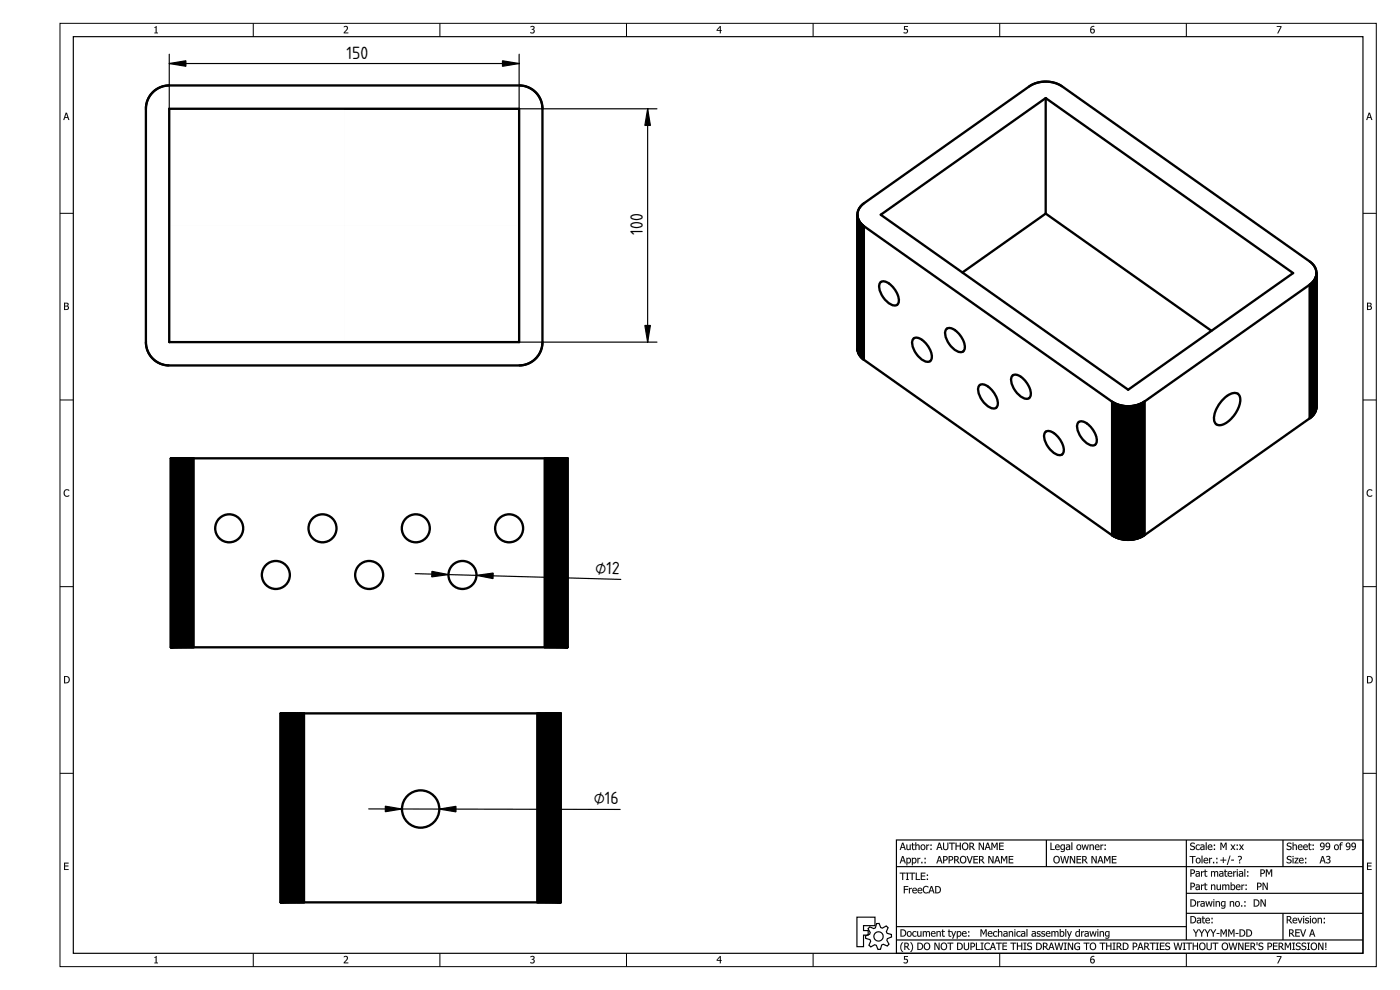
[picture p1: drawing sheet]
<svg xmlns="http://www.w3.org/2000/svg" width="420mm" height="297mm" viewBox="0 0 420 297" stroke-linecap="round" stroke-linejoin="round" font-family="sans-serif">
<defs><g id="words">
<g font-size="5">
<text x="104" y="17.6">150</text>
<text x="192.9" y="70.4" transform="rotate(-90 192.9 70.4)">100</text>
<text x="178.6" y="172.1" transform="rotate(2 178.6 172.1)">⌀12</text>
<text x="178.2" y="241.3">⌀16</text>
</g>
</g></defs>
<g fill="none" stroke="#000" stroke-width=".3">
<path d="M18 7h395v283h-395zM76 7v4M132 7v4M188 7v4M244 7v4M300 7v4M356 7v4M18 64h4M409 64h4M18 120h4M409 120h4M18 176h4"/>
<path d="M409 176h4M18 232h4M409 232h4M76 286v4M132 286v4M188 286v4M244 286v4M300 286v4M356 286v4"/>
</g>
<g fill="#000">
<path d="M46.3 8.1l.7-.3v2h.4v.2h-1.1v-.2h.4v-1.5h-.4zM103.2 7.9a.8 .8 0 0 1 1.2 .3 .8 .8 0 0 1-.5 1.1l-.5 .5h1.1v.2h-1.3v-.3l.6-.7a.52 .52 0 0 0 .3-.8 .52 .52 0 0 0-.9 0zM159.2 7.9a.63 .63 0 0 1 1-.1 .63 .63 0 0 1-.2 1 .66 .66 0 0 1 .2 1.1 .66 .66 0 0 1-1-.3 .52 .52 0 0 0 .8 .2 .52 .52 0 0 0-.1-.8l-.3-.1v-.2a.4 .4 0 0 0 .4-.3 .4 .4 0 0 0-.2-.5 .4 .4 0 0 0-.5 .3zM271.3 7.8h1.2v.3h-.9v.6a.76 .76 0 0 1 .9 .9 .76 .76 0 0 1-1.3 .3v-.3a.54 .54 0 0 0 .8 .2 .54 .54 0 0 0 .1-.8 .54 .54 0 0 0-.8-.1zM383.2 7.8h1.4l-1 2.2h-.3l1-1.9h-1.1zM19.4 147.1l.9-.3 .5 .2v.3a.81 .81 0 0 0-1.2 .1 .81 .81 0 0 0 0 1.1 .81 .81 0 0 0 1.2 0v.4a1.13 1.13 0 0 1-1.6-.3 1.13 1.13 0 0 1 .2-1.5zM410.4 147.1l.9-.3 .5 .2v.3a.81 .81 0 0 0-1.1 .1 .81 .81 0 0 0 0 1.1 .81 .81 0 0 0 1.1 0v.4a1.13 1.13 0 0 1-1.5-.3 1.13 1.13 0 0 1 .1-1.5zM19.2 258.8h1.4v.3h-1.1v.6h1v.3h-1v.8h1.1v.2h-1.4zM410.3 258.8h1.3v.3h-1v.6h1v.3h-1v.8h1v.2h-1.3zM46.3 287.1l.7-.3v2h.4v.2h-1.1v-.2h.4v-1.5h-.4zM103.2 286.9a.8 .8 0 0 1 1.2 .4 .8 .8 0 0 1-.5 1.1l-.5 .4h1.1v.2h-1.3v-.3l.6-.7a.52 .52 0 0 0 .3-.8 .52 .52 0 0 0-.9 0zM159.2 286.9a.63 .63 0 0 1 1 0 .63 .63 0 0 1-.2 .9 .66 .66 0 0 1 .2 1.2 .66 .66 0 0 1-1-.4 .52 .52 0 0 0 .8 .2 .52 .52 0 0 0-.1-.8h-.3v-.3a.4 .4 0 0 0 .4-.3 .4 .4 0 0 0-.2-.5 .4 .4 0 0 0-.5 .3z"/>
<path d="M271.3 286.8h1.2v.3h-.9v.6a.76 .76 0 0 1 .9 .9 .76 .76 0 0 1-1.3 .4v-.4a.54 .54 0 0 0 .8 .2 .54 .54 0 0 0 .1-.8 .54 .54 0 0 0-.8 0zM383.2 286.8h1.4l-1 2.2h-.3l1-1.9h-1.1z"/>
<path d="M46.3 8.1l.7-.3v2h.4v.2h-1.1v-.2h.4v-1.5h-.4zM46.3 8.1v.2h.4v1.5h-.4v.2h1.1v-.2h-.4v-2z"/>
<path d="M103.2 7.9a.72 .72 0 0 1 1-.1 .72 .72 0 0 1 .1 1l-.9 1 1.1-.1v.3h-1.3v-.3a1.49 1.49 0 0 0 .8-1.6l-.8 .1zM103.2 7.9l.1 .3a.53 .53 0 0 1 .8 0 .53 .53 0 0 1-.2 .8l-.7 .7v.3h1.3v-.2h-1.1a1.31 1.31 0 0 0 .7-1.9z"/>
<path d="M159.2 7.9a.64 .64 0 0 1 1-.1 .64 .64 0 0 1-.2 1l.4 .2 .1 .5-.6 .5a.5 .5 0 0 1-.5 .1 .5 .5 0 0 1-.3-.5l.6 .2 .4-.3v-.4l-.5-.1v-.3a.37 .37 0 0 0 .5-.1 .37 .37 0 0 0-.1-.5l-.8 .1zM159.2 7.9l.1 .2a.41 .41 0 0 1 .5-.2 .41 .41 0 0 1 .3 .5 .41 .41 0 0 1-.5 .3v.2a.5 .5 0 0 1 .6 .7 .5 .5 0 0 1-.9 .1l-.1 .2a.71 .71 0 0 0 1.1 0 .71 .71 0 0 0-.3-1.1 .5 .5 0 0 0 .4-.4 .5 .5 0 0 0-.2-.5z"/>
<path d="M216.1 7.8h.2v1.2h.3v.3h-.3v.7h-.3v-.7h-.9v-.4zM216 8.2l-.7 .8h.7z"/>
<path d="M216.1 7.8h.2v1.2h.3v.3h-.3v.7h-.3v-.7h-.9v-.4zM216.1 7.8l-1 1.1v.4l1-.1-.1 .8h.3v-.8l.3 .1v-.3h-.3v-1.2zM216 8.2l-.7 .8h.7zM216.1 8.1v.9h-.8z"/>
<path d="M271.3 7.8h1.2v.3h-.9v.6a.77 .77 0 0 1 .9 .9 .77 .77 0 0 1-1.3 .3v-.3h.9a.53 .53 0 0 0-.1-.7 .53 .53 0 0 0-.7 .1zM271.3 7.8v1.1l.8 .1a.54 .54 0 0 1-.1 .8 .54 .54 0 0 1-.8-.2v.3l.7 .1 .4-.2 .2-.5-.2-.5-.7-.1v-.6h.9v-.3z"/>
<path d="M327.5 8l.8-.2v.3a.65 .65 0 0 0-.8 .7 .71 .71 0 0 1 1 .3 .71 .71 0 0 1-.6 .9 .71 .71 0 0 1-.7-.8zM327.4 9.3a.45 .45 0 0 0 .9 0 .45 .45 0 0 0-.9 0z"/>
<path d="M327.5 8l.9-.2-.1 .3a.63 .63 0 0 0-.8 .7 .71 .71 0 0 1 1 0 .71 .71 0 0 1-.1 1l-.7 .2-.4-.3-.1-1zM327.4 8.1a1.01 1.01 0 0 0-.3 1.3 1.01 1.01 0 0 0 1.2 .5l.2-.4-.1-.7-.4-.2-.6 .2a.67 .67 0 0 1 1-.7v-.3h-.3zM327.4 9.2a.45 .45 0 0 0 .9 0 .45 .45 0 0 0-.9 0zM327.4 9.3a.45 .45 0 0 1 .9 0 .45 .45 0 0 1-.9 0z"/>
<path d="M383.2 7.8h1.4l-1 2.2h-.3l1-1.9h-1.1zM383.2 7.8v.3h1.1l-1 1.9h.3l1-2.2z"/>
<path d="M19.7 33.8h.4l.7 2.2h-.3l-.2-.6h-.8l-.2 .6h-.3zM19.7 33.8l-.7 2.2h.3l.2-.6h.8l.2 .6h.3l-.7-2.2zM19.9 34.1l-.3 1h.6zM19.9 34.1l.4 1.1h-.8z"/>
<path d="M19.7 33.8h.4l.7 2.2h-.3l-.2-.6h-.8l-.2 .6h-.3zM19.9 34.1l-.3 1h.6z"/>
<path d="M410.8 33.8h.3l.8 2.2h-.4l-.1-.6h-.9l-.2 .6h-.3zM410.8 33.8l-.8 2.2h.3l.2-.6h.9l.2 .6h.3l-.8-2.2zM410.9 34.1l-.3 1h.7zM410.9 34.1l.4 1.1h-.7z"/>
<path d="M410.8 33.8h.3l.8 2.2h-.3l-.2-.6h-.9l-.2 .6h-.3zM410.9 34.1l-.3 1h.7z"/>
<path d="M19.2 90.8h.6a.54 .54 0 0 1 .7 .3 .54 .54 0 0 1-.2 .7 .65 .65 0 0 1 .3 .8 .65 .65 0 0 1-.8 .4h-.6zM19.5 91.1v.6h.3a.35 .35 0 0 0 .5-.3 .35 .35 0 0 0-.5-.3zM19.5 92v.8h.2a.44 .44 0 0 0 .7-.4 .44 .44 0 0 0-.6-.4z"/>
<path d="M19.2 90.8h.6a.55 .55 0 0 1 .7 .2 .55 .55 0 0 1-.2 .8 .59 .59 0 0 1 .4 .5 .59 .59 0 0 1-.2 .5l-1.3 .2zM19.2 90.8v2.2h.6a.65 .65 0 0 0 .9-.4 .65 .65 0 0 0-.4-.8 .49 .49 0 0 0 .1-.9zM19.5 91.1v.6l.7-.1v-.5zM19.5 91.1h.3a.36 .36 0 0 1 .5 .3 .36 .36 0 0 1-.5 .3h-.3zM19.5 92v.8l.7-.1 .1-.6zM19.5 91.9l.8 .2v.5l-.8 .2z"/>
<path d="M410.3 90.8h.5a.54 .54 0 0 1 .8 .3 .54 .54 0 0 1-.3 .7 .65 .65 0 0 1 .4 .8 .65 .65 0 0 1-.8 .4h-.6zM410.6 91.1v.6h.3a.35 .35 0 0 0 .4-.3 .35 .35 0 0 0-.5-.3zM410.6 92v.8h.2a.44 .44 0 0 0 .6-.4 .44 .44 0 0 0-.5-.4z"/>
<path d="M410.2 90.8h.6a.55 .55 0 0 1 .8 .2 .55 .55 0 0 1-.3 .8 .59 .59 0 0 1 .5 .5 .59 .59 0 0 1-.3 .5l-1.3 .2zM410.3 90.8v2.2h.6a.65 .65 0 0 0 .8-.4 .65 .65 0 0 0-.4-.8 .49 .49 0 0 0 .1-.9zM410.6 91.1v.6l.6-.1v-.5zM410.5 91.1h.3a.36 .36 0 0 1 .6 .3 .36 .36 0 0 1-.5 .3h-.4zM410.6 92v.8l.7-.1v-.6zM410.5 91.9l.9 .2v.5l-.9 .2z"/>
<path d="M19.4 147.1l.7-.3 .7 .2v.3l-.7-.2-.5 .2a.85 .85 0 0 0-.2 1.1 .85 .85 0 0 0 1.1 .3l.3-.2v.4l-.3 .1a1.12 1.12 0 0 1-1.4-.5 1.12 1.12 0 0 1 .3-1.4zM19.4 147.1a1.11 1.11 0 0 0-.2 1.5 1.11 1.11 0 0 0 1.5 .3l.1-.4-.7 .3-.5-.2a.85 .85 0 0 1-.1-1.3 .85 .85 0 0 1 1.2 0l.1-.3-.3-.1-.6-.1z"/>
<path d="M410.4 147.1l.7-.3 .7 .2v.3l-.7-.2-.5 .2a.85 .85 0 0 0-.1 1.1 .85 .85 0 0 0 1 .3l.3-.2v.4l-.3 .1a1.12 1.12 0 0 1-1.3-.5 1.12 1.12 0 0 1 .2-1.4zM410.4 147.1a1.11 1.11 0 0 0-.1 1.5 1.11 1.11 0 0 0 1.5 .3v-.4l-.7 .3-.5-.2a.85 .85 0 0 1-.1-1.3 .85 .85 0 0 1 1.3 0v-.3l-.3-.1-.6-.1z"/>
<path d="M19.2 202.8h.5a1.1 1.1 0 0 1 1.2 1.1 1.1 1.1 0 0 1-1.2 1.1h-.5zM19.5 203.1v1.7a.88 .88 0 0 0 1.1-.9 .88 .88 0 0 0-1.1-.8z"/>
<path d="M19.2 202.8h.5a1.11 1.11 0 0 1 1.3 1.1 1.11 1.11 0 0 1-1.3 1.1h-.5zM19.2 202.8v2.2l1.3-.2 .4-.7-.2-.9-.5-.3zM19.5 203.1v1.7a.86 .86 0 0 0 1.1-.9 .86 .86 0 0 0-1.1-.8zM19.5 203.1h.7l.4 .4v.7l-.4 .5-.7 .1z"/>
<path d="M410.3 202.8h.5a1.1 1.1 0 0 1 1.2 1.1 1.1 1.1 0 0 1-1.2 1.1h-.5zM410.6 203.1v1.7a.88 .88 0 0 0 1.1-.9 .88 .88 0 0 0-1.1-.8z"/>
<path d="M410.2 202.8h.6a1.11 1.11 0 0 1 1.2 1.1 1.11 1.11 0 0 1-1.2 1.1h-.6zM410.3 202.8v2.2l1.2-.2 .5-.7-.2-.9-.6-.3zM410.6 203.1v1.7a.86 .86 0 0 0 1.1-.9 .86 .86 0 0 0-1.1-.8zM410.5 203.1h.7l.4 .4 .1 .7-.4 .5-.8 .1z"/>
<path d="M270.7 252.8h.4l.8 2.2h-.4l-.2-.6h-.8l-.2 .6h-.3zM270.7 252.8l-.7 2.2h.3l.2-.6h.8l.2 .6h.3l-.7-2.2zM270.9 253.1l-.3 1.1h.7zM270.9 253.1l.4 1.1h-.7zM272 253.4h.3v1.3l.3 .1 .4-.2v-1.2h.3v1.6h-.3v-.2l-.5 .3-.3-.2zM272 253.4l.2 1.5 .5 .1 .3-.2v.2h.3v-1.6h-.3v1.2l-.4 .2-.3-.2v-1.2zM273.7 252.9h.3v.5h.5v.2h-.5v1.1l.5 .1-.1 .2a.51 .51 0 0 1-.7-.5v-.9h-.2zM273.7 252.9l-.2 .7h.2v.9a.53 .53 0 0 0 .8 .5v-.2l-.5-.1v-1.1h.5v-.2h-.5v-.5zM274.7 252.7h.3v.9a.57 .57 0 0 1 .6-.2 .57 .57 0 0 1 .4 .6v1h-.3v-1.3l-.3-.1-.4 .2v1.2h-.3zM274.7 252.7v2.3h.3v-1.2a.41 .41 0 0 1 .5-.2 .41 .41 0 0 1 .2 .5v.9h.3v-1a.55 .55 0 0 0-.4-.6 .55 .55 0 0 0-.6 .2v-.9zM276.5 253.6a.79 .79 0 0 1 1.1 .1 .79 .79 0 0 1-.2 1.1 .79 .79 0 0 1-1.1-.1zM276.5 253.6a.84 .84 0 0 0 0 1.3 .84 .84 0 0 0 1.2-.2 .84 .84 0 0 0-.3-1.2l-.6-.1zM276.7 253.7a.53 .53 0 0 0-.1 .8 .53 .53 0 0 0 .8 .1 .54 .54 0 0 0 0-.7 .54 .54 0 0 0-.7-.2zM276.7 253.7a.54 .54 0 0 1 .8 .5 .54 .54 0 0 1-.8 .5zM278 253.4h.3v.2l.6-.2v.3l-.6 .2v1.1h-.3zM278 253.4v1.6h.3v-1.1l.6-.2v-.3l-.6 .3v-.3zM279.2 253.4h.4v.4h-.4zM279.2 253.4v.4h.4v-.4zM279.2 254.6h.4v.4h-.4zM279.2 254.6v.4h.4v-.4z"/>
<path d="M270.7 256.8h.4l.8 2.2h-.4l-.2-.6h-.8l-.2 .6h-.3zM270.7 256.8l-.7 2.2h.3l.2-.6h.8l.2 .6h.3l-.7-2.2zM270.9 257.1l-.3 1.1h.7zM270.9 257.1l.4 1.1h-.7zM272 257.4h.3v.2a.7 .7 0 0 1 .9-.1 .7 .7 0 0 1 .2 .9 .69 .69 0 0 1-1.1 .5v.7h-.3zM272 257.4v2.2h.3v-.7a.79 .79 0 0 0 1.1-.6 .79 .79 0 0 0-.9-.9l-.2 .2v-.2zM272.3 257.8v.9a.53 .53 0 0 0 .8-.4 .53 .53 0 0 0-.7-.6zM272.3 257.8a.57 .57 0 0 1 .9 .5 .57 .57 0 0 1-.9 .4zM273.7 257.4h.3v.2a.7 .7 0 0 1 .9-.1 .7 .7 0 0 1 .1 .9 .69 .69 0 0 1-1 .5v.7h-.3zM273.7 257.4v2.2h.3l-.1-.7a.79 .79 0 0 0 1.2-.6 .79 .79 0 0 0-.9-.9l-.3 .2 .1-.2zM274 257.8v.9a.53 .53 0 0 0 .8-.4 .53 .53 0 0 0-.7-.6zM273.9 257.8a.57 .57 0 0 1 .9 .5 .57 .57 0 0 1-.9 .4zM275.3 257.4h.3v.2l.6-.2v.3l-.6 .2v1.1h-.3zM275.3 257.4v1.6h.3v-1.1l.6-.2v-.3l-.6 .3v-.3zM276.5 258.6h.4v.4h-.4zM276.5 258.6v.4h.3v-.4zM277.5 257.4h.3v.4h-.3zM277.5 257.4v.4h.3v-.4zM277.5 258.6h.3v.4h-.3zM277.5 258.6v.4h.3v-.4z"/>
<path d="M270.7 252.8h.4l.7 2.2h-.3l-.2-.6h-.8l-.2 .6h-.3zM270.9 253.1l-.3 1.1h.7zM272 253.4h.3v1.2l.3 .2 .4-.2v-1.2h.3v1.6h-.3v-.2l-.5 .3-.3-.2zM273.7 252.9h.3v.5h.5v.2h-.5v1.1l.5 .1a.41 .41 0 0 1-.5 .3 .41 .41 0 0 1-.3-.6v-.9h-.2zM274.7 252.7h.3v.9a.56 .56 0 0 1 .6-.2 .56 .56 0 0 1 .4 .6v1h-.3v-1.2l-.3-.2-.4 .2v1.2h-.3zM276.5 253.6a.78 .78 0 0 1 1.1 .1 .78 .78 0 0 1-.2 1.1 .78 .78 0 0 1-1-.1zM276.7 253.7a.55 .55 0 0 0-.1 .8 .55 .55 0 0 0 .8 .1 .56 .56 0 0 0 0-.8 .56 .56 0 0 0-.7-.1zM278 253.4h.3v.2l.6-.2v.3l-.6 .2v1.1h-.3zM279.2 253.4h.4v.4h-.4zM279.2 254.6h.4v.4h-.4z"/>
<path d="M270.7 256.8h.4l.7 2.2h-.3l-.2-.6h-.8l-.2 .6h-.3zM270.9 257.1l-.3 1.1h.7zM272 257.4l.3 .2a.74 .74 0 0 1 1 0 .74 .74 0 0 1 0 1 .68 .68 0 0 1-1 .3v.7h-.3zM272.3 257.8v.9a.55 .55 0 0 0 .8-.4 .55 .55 0 0 0-.7-.6zM273.7 257.4l.3 .2a.74 .74 0 0 1 1 0 .74 .74 0 0 1 0 1 .68 .68 0 0 1-1 .3v.7h-.3zM274 257.8v.9a.55 .55 0 0 0 .8-.4 .55 .55 0 0 0-.7-.6zM275.3 257.4h.3v.2l.6-.2v.3l-.6 .2v1.1h-.3zM276.5 258.6h.3v.4h-.3zM277.5 257.4h.3v.4h-.3zM277.5 258.6h.3v.4h-.3z"/>
<path d="M281.7 252.8h.4l.8 2.2h-.4l-.2-.6h-.8l-.2 .6h-.3zM281.8 252.8l-.8 2.2h.3l.2-.6h.9l.1 .6h.3l-.7-2.2zM281.9 253.1l-.3 1.1h.7zM281.9 253.1l.4 1.1h-.7zM283 252.8h.3l.2 1.9 .7-.1 .1-1.8h.3v1.4a.81 .81 0 0 1-.8 .9 .81 .81 0 0 1-.8-.9zM283 252.8l.2 2.1 .6 .2 .6-.2 .2-2.1h-.3v1.8l-.5 .2-.5-.2v-1.8zM284.8 252.8h1.8v.3h-.8v1.9h-.3v-1.9h-.7zM284.8 252.8v.3h.8l-.1 1.9h.3v-1.9h.8v-.3zM286.8 252.8h.3v.9h1v-.9h.3v2.2h-.3v-1h-1v1h-.3zM286.8 252.8v2.2h.3l-.1-1.1h1.1v1.1h.3v-2.2h-.3v.9h-1.1l.1-.9zM288.9 253.1a1.1 1.1 0 0 1 1.6 .1 1.1 1.1 0 0 1-.1 1.6 1 1 0 0 1-1.5 0l-.2-.9zM288.9 253.1h.1a1.05 1.05 0 0 0-.1 1.6 1.05 1.05 0 0 0 1.6-.3l.1-.8-.3-.5a.99 .99 0 0 0-1.4 0zM289.2 253.3a.81 .81 0 0 0-.1 1.1 .81 .81 0 0 0 1 .2 .82 .82 0 0 0 .2-1.1 .82 .82 0 0 0-1-.3zM289.3 253.2l.5-.1 .3 .2a.83 .83 0 0 1 .2 1.1 .83 .83 0 0 1-1.1 .2 1.21 1.21 0 0 1 .1-1.4zM290.9 252.8l1.2 .1a.64 .64 0 0 1 .2 .7 .64 .64 0 0 1-.4 .5l.8 .9h-.5l-.6-.8h-.4v.8h-.3zM290.9 252.8v2.2h.3v-.9h.4l.7 .9h.3l-.8-.9a.63 .63 0 0 0 .5-.8 .63 .63 0 0 0-.8-.4zM291.2 253.1v.8h.3a.41 .41 0 0 0 .5-.4 .41 .41 0 0 0-.5-.4zM291.2 253.1l.7 .1v.6l-.7 .1zM293.7 252.8h.5l.8 1.8v-1.8h.3v2.2h-.3l-1-1.9v1.9h-.3zM293.7 252.8v2.2h.3v-1.9l1 1.9h.3v-2.2h-.3v1.8l-.9-1.8zM296.2 252.8h.4l.8 2.2h-.4l-.2-.6h-.8l-.2 .6h-.3zM296.2 252.8l-.7 2.2h.3l.2-.6h.8l.2 .6h.3l-.7-2.2zM296.4 253.1l-.3 1.1h.7zM296.4 253.1l.4 1.1h-.7zM297.5 252.8h.4l.6 1.3 .5-1.3h.4v2.2h-.3v-1.9l-.5 1.3h-.2l-.6-1.2v1.8h-.3zM297.5 252.8v2.2h.3v-1.9l.6 1.3h.2l.5-1.3v1.9h.3v-2.2h-.4l-.5 1.3-.6-1.3zM299.8 252.8h1.4v.3h-1.1v.6h1.1v.3h-1.1v.8h1.1v.2h-1.4zM299.9 252.8v2.2h1.3v-.2h-1.1v-.9h1v-.2h-1v-.6h1.1v-.3z"/>
<path d="M281.7 256.8h.4l.8 2.2h-.4l-.2-.6h-.8l-.2 .6h-.3zM281.8 256.8l-.8 2.2h.3l.2-.6h.9l.1 .6h.3l-.7-2.2zM281.9 257.1l-.3 1.1h.7zM281.9 257.1l.4 1.1h-.7zM283 256.8l1.2 .2a.76 .76 0 0 1 .1 1 .76 .76 0 0 1-1 .2l.1 .8h-.4zM283.1 256.8v2.2h.2v-.8l1-.3a.66 .66 0 0 0 0-.8 .66 .66 0 0 0-.7-.2zM283.3 257.1v.9l.7-.2v-.6zM283.3 257.1a.53 .53 0 0 1 .8 .4 .53 .53 0 0 1-.8 .5zM284.7 256.8l1.1 .2a.76 .76 0 0 1 .1 1 .76 .76 0 0 1-.9 .2v.8h-.3zM284.7 256.8v2.2h.3v-.8l1-.3a.66 .66 0 0 0 0-.8 .66 .66 0 0 0-.8-.2zM285 257.1v.9l.7-.2-.1-.6zM285 257.1a.53 .53 0 0 1 .8 .4 .53 .53 0 0 1-.8 .5zM286.3 256.8l1.2 .1a.64 .64 0 0 1 .2 .7 .64 .64 0 0 1-.4 .5l.8 .9h-.4l-.7-.8h-.4l.1 .8h-.4zM286.4 256.8v2.2h.2v-.9h.4l.7 .9h.3l-.8-.9a.63 .63 0 0 0 .5-.8 .63 .63 0 0 0-.8-.4zM286.6 257.1v.8h.3a.41 .41 0 0 0 .5-.4 .41 .41 0 0 0-.5-.4zM286.6 257.1l.7 .1v.6l-.7 .1zM288.3 257.1a1.1 1.1 0 0 1 1.6 .1 1.1 1.1 0 0 1-.1 1.6 .99 .99 0 0 1-1.5 0l-.2-.9zM288.3 257.1h.1a1.05 1.05 0 0 0-.1 1.6 1.05 1.05 0 0 0 1.6-.3l.1-.8-.3-.5a.99 .99 0 0 0-1.4 0zM288.6 257.3a.81 .81 0 0 0-.1 1.1 .81 .81 0 0 0 1 .2 .82 .82 0 0 0 .2-1.1 .82 .82 0 0 0-1-.3zM288.7 257.2l.5-.1 .3 .2a.83 .83 0 0 1 .2 1.1 .83 .83 0 0 1-1.1 .2 1.21 1.21 0 0 1 .1-1.4zM290.1 256.8h.3l.6 1.9 .6-1.9h.3l-.7 2.2h-.4zM290.1 256.8l.8 2.2h.3l.7-2.2h-.3l-.6 1.9-.6-1.9zM292.1 256.8h1.4v.3h-1.1v.6h1v.3h-1v.8h1.1v.2h-1.4zM292.1 256.8v2.2h1.4v-.2h-1.1v-.9h1v-.2h-1v-.6h1.1v-.3zM293.8 256.8l1.1 .1a.64 .64 0 0 1 .3 .7 .64 .64 0 0 1-.5 .5l.8 .9h-.4l-.7-.8h-.3v.8h-.3zM293.8 256.8v2.2h.3v-.9h.4l.6 .9h.4l-.8-.9a.63 .63 0 0 0 .5-.8 .63 .63 0 0 0-.8-.4zM294.1 257.1v.8h.3a.41 .41 0 0 0 .5-.4 .41 .41 0 0 0-.5-.4zM294.1 257.1l.7 .1v.6l-.7 .1zM296.6 256.8h.4l.9 1.8v-1.8h.3v2.2h-.4l-.9-1.9v1.9h-.3zM296.6 256.8v2.2h.3v-1.9l.9 1.9h.4v-2.2h-.3v1.8l-.9-1.8zM299.1 256.8h.4l.7 2.2h-.3l-.2-.6h-.8l-.2 .6h-.3zM299.1 256.8l-.7 2.2h.3l.2-.6h.8l.2 .6h.3l-.7-2.2zM299.3 257.1l-.3 1.1h.6zM299.3 257.1l.4 1.1h-.8zM300.4 256.8h.4l.6 1.3 .5-1.3h.4v2.2h-.3v-1.9l-.6 1.3h-.2l-.5-1.2v1.8h-.3zM300.4 256.8v2.2h.3v-1.9l.6 1.3h.1l.6-1.3v1.9h.3v-2.2h-.4l-.5 1.3-.6-1.3zM302.7 256.8h1.4v.3h-1.1v.6h1v.3h-1v.8h1.1v.2h-1.4zM302.7 256.8v2.2h1.4v-.2h-1.1v-.9h1v-.2h-1v-.6h1.1v-.3z"/>
<path d="M281.8 252.8h.3l.7 2.2h-.3l-.2-.6h-.8l-.2 .6h-.3zM281.9 253.1l-.3 1.1h.7zM283 252.8h.3v1.4a.51 .51 0 0 0 .5 .6 .51 .51 0 0 0 .5-.6v-1.4h.3v1.4a.79 .79 0 0 1-.8 .9 .79 .79 0 0 1-.8-.9zM284.8 252.8h1.8v.3h-.8v1.9h-.3v-1.9h-.7zM286.8 252.8h.3v.9h1v-.9h.3v2.2h-.3v-1h-1v1h-.3zM288.9 253.1a1.05 1.05 0 0 1 1.4 .1 1.05 1.05 0 0 1 0 1.4 1.05 1.05 0 0 1-1.4 .2l-.2-.9zM289.3 253.2a.8 .8 0 0 0-.3 1.2 .8 .8 0 0 0 1.2 0 .8 .8 0 0 0 .1-1 .8 .8 0 0 0-1-.2zM290.9 252.8h.6a.64 .64 0 0 1 .8 .5 .64 .64 0 0 1-.4 .8l.7 .9h-.3l-.7-.8h-.4v.8h-.3zM291.2 253.1v.8h.3a.42 .42 0 0 0 .5-.4 .42 .42 0 0 0-.5-.4zM293.7 252.8h.4l.9 1.8v-1.8h.3v2.2h-.3l-1-1.9v1.9h-.3zM296.2 252.8h.4l.7 2.2h-.3l-.2-.6h-.8l-.2 .6h-.3zM296.4 253.1l-.3 1.1h.7zM297.5 252.8h.4l.6 1.3 .5-1.3h.4v2.2h-.3v-1.9l-.5 1.3h-.2l-.6-1.3v1.9h-.3zM299.9 252.8h1.3v.3h-1.1v.6h1v.3h-1v.8h1.1v.2h-1.3z"/>
<path d="M281.8 256.8h.3l.7 2.2h-.3l-.2-.6h-.8l-.2 .6h-.3zM281.9 257.1l-.3 1.1h.7zM283.1 256.8h.5a.73 .73 0 0 1 .8 .9 .73 .73 0 0 1-1.1 .5v.8h-.2zM283.3 257.1v.9a.51 .51 0 0 0 .8-.5 .51 .51 0 0 0-.8-.4zM284.7 256.8h.5a.73 .73 0 0 1 .9 .9 .73 .73 0 0 1-1.1 .5v.8h-.3zM285 257.1v.9a.51 .51 0 0 0 .8-.5 .51 .51 0 0 0-.8-.4zM286.4 256.8h.5a.64 .64 0 0 1 .8 .5 .64 .64 0 0 1-.4 .8l.7 .9h-.3l-.7-.8h-.4v.8h-.2zM286.6 257.1v.8h.3a.42 .42 0 0 0 .5-.4 .42 .42 0 0 0-.5-.4zM288.3 257.1a1.05 1.05 0 0 1 1.4 .1 1.05 1.05 0 0 1 0 1.4 1.05 1.05 0 0 1-1.4 .2l-.2-.9zM288.7 257.2a.8 .8 0 0 0-.3 1.2 .8 .8 0 0 0 1.2 0 .8 .8 0 0 0 .1-1 .8 .8 0 0 0-1-.2zM290.1 256.8h.3l.6 1.9 .6-1.9h.3l-.7 2.2h-.3zM292.1 256.8h1.4v.3h-1.1v.6h1v.3h-1v.8h1.1v.2h-1.4zM293.8 256.8h.6a.64 .64 0 0 1 .8 .5 .64 .64 0 0 1-.5 .8l.8 .9h-.4l-.7-.8h-.3v.8h-.3zM294.1 257.1v.8h.3a.42 .42 0 0 0 .5-.4 .42 .42 0 0 0-.5-.4zM296.6 256.8h.4l.9 1.8v-1.8h.3v2.2h-.4l-.9-1.9v1.9h-.3zM299.1 256.8h.4l.7 2.2h-.3l-.2-.6h-.8l-.2 .6h-.3zM299.3 257.1l-.3 1.1h.6zM300.4 256.8h.4l.6 1.3 .5-1.3h.4v2.2h-.3v-1.9l-.6 1.3h-.1l-.6-1.3v1.9h-.3zM302.7 256.8h1.4v.3h-1.1v.6h1v.3h-1v.8h1.1v.2h-1.4z"/>
<path d="M315.3 252.8h.2v2h1v.2h-1.2zM316.8 253.6a.7 .7 0 0 1 .9-.2 .7 .7 0 0 1 .3 .8h-1.1a.65 .65 0 0 0 .4 .6 .65 .65 0 0 0 .7-.2v.3a.9 .9 0 0 1-1.2-.1 .9 .9 0 0 1 0-1.2zM317 253.7l-.1 .3h.9l-.3-.4zM318.6 253.7a.54 .54 0 0 0-.1 .8 .54 .54 0 0 0 .8 .1v-.9zM318.4 253.6l.4-.2h.8v1.4a.81 .81 0 0 1-1.2 .8v-.3a.57 .57 0 0 0 .6 .1 .57 .57 0 0 0 .3-.6 .76 .76 0 0 1-1.1-.2 .76 .76 0 0 1 .2-1zM320.2 254.3a.37 .37 0 0 0 .2 .5 .37 .37 0 0 0 .5-.2v-.4zM320 253.4l1.1 .2 .1 1.4-.3-.1a.59 .59 0 0 1-.8 .1 .59 .59 0 0 1-.2-.8 .59 .59 0 0 1 .8-.2h.2l-.1-.3h-.8zM321.5 252.7h.3v2.3h-.3zM323.2 253.6a.78 .78 0 0 1 1.1 .1 .78 .78 0 0 1-.1 1.1 .78 .78 0 0 1-1.1-.1zM323.4 253.7a.55 .55 0 0 0 0 .8 .55 .55 0 0 0 .8 .1 .56 .56 0 0 0-.1-.8 .56 .56 0 0 0-.7-.1zM324.6 253.4h.3l.3 1.3 .4-1.3h.2l.4 1.3 .3-1.3h.3l-.5 1.6h-.2l-.4-1.2-.4 1.2h-.3zM327 253.4h.3v.2a.56 .56 0 0 1 .6-.2 .56 .56 0 0 1 .4 .6v1h-.3v-1.2l-.3-.2-.4 .2v1.2h-.3zM328.8 253.6a.7 .7 0 0 1 .8-.2 .7 .7 0 0 1 .4 .8h-1.2a.65 .65 0 0 0 .5 .6 .65 .65 0 0 0 .6-.2v.3a.9 .9 0 0 1-1.1-.1 .9 .9 0 0 1 0-1.2zM329 253.7l-.2 .3h.9l-.2-.4zM330.3 253.4h.2v.2l.6-.2v.3l-.6 .2v1.1h-.2zM331.5 253.4h.4v.4h-.4zM331.5 254.6h.4v.4h-.4z"/>
<path d="M315.2 252.8h.4l-.1 2h1v.2h-1.3zM315.3 252.8v2.2h1.2v-.2h-1v-2zM316.8 253.6a.71 .71 0 0 1 .9-.2 .71 .71 0 0 1 .3 .9l-1.1-.1a.66 .66 0 0 0 1.1 .4 .74 .74 0 0 1-.9 .5 .74 .74 0 0 1-.5-.9zM316.8 253.6a.86 .86 0 0 0-.1 1.1 .86 .86 0 0 0 1.1 .3l.2-.1v-.3l-.4 .2a.53 .53 0 0 1-.7-.6h1.1v-.1a.66 .66 0 0 0-.4-.7 .66 .66 0 0 0-.8 .2zM317 253.7l-.1 .3h.9l-.3-.4zM317 253.7l.6-.1 .2 .4h-.9zM318.6 253.8a.53 .53 0 0 0-.1 .7 .53 .53 0 0 0 .8 .1v-.9zM318.6 253.7h.7v.9a.56 .56 0 0 1-.8-.1 .56 .56 0 0 1 .1-.8zM318.4 253.6l.4-.3 .8 .1v1.4a.86 .86 0 0 1-1.2 .8v-.3h.8l.1-.5a.78 .78 0 0 1-1.1-.2 .78 .78 0 0 1 .2-1zM318.4 253.6a.75 .75 0 0 0-.1 1 .75 .75 0 0 0 1 .2 .55 .55 0 0 1-.2 .6 .55 .55 0 0 1-.7-.1l.1 .3a.77 .77 0 0 0 1.1-.8v-1.4zM320.2 254.4a.35 .35 0 0 0 .2 .4 .35 .35 0 0 0 .5-.2v-.4zM320.2 254.3l.7-.1v.4a.38 .38 0 0 1-.5 .3 .38 .38 0 0 1-.2-.6zM320 253.4l.5-.1a.55 .55 0 0 1 .7 .6v1.1h-.3v-.1l-.2 .1a.53 .53 0 0 1-.8-.2 .53 .53 0 0 1 .3-.7l.7-.1a.49 .49 0 0 0-.4-.5 .49 .49 0 0 0-.5 .2zM320 253.4v.3l.7-.1 .2 .4a.67 .67 0 0 0-.8 .1 .67 .67 0 0 0-.1 .8l.5 .2 .4-.3v.2h.3l-.1-1.4zM321.5 252.7h.3v2.3h-.3zM321.5 252.7v2.3h.3v-2.3zM323.2 253.6a.79 .79 0 0 1 1.1 .1 .79 .79 0 0 1-.1 1.1 .79 .79 0 0 1-1.1-.1zM323.3 253.6a.84 .84 0 0 0-.1 1.3 .84 .84 0 0 0 1.3-.2 .84 .84 0 0 0-.4-1.2l-.5-.1zM323.5 253.7a.53 .53 0 0 0-.1 .8 .53 .53 0 0 0 .8 .1 .54 .54 0 0 0-.1-.7 .54 .54 0 0 0-.6-.2zM323.4 253.7a.54 .54 0 0 1 .8 .5 .54 .54 0 0 1-.8 .5zM324.6 253.4h.3l.3 1.3 .4-1.3h.2l.4 1.3 .3-1.3h.3l-.4 1.6h-.3l-.4-1.2-.4 1.2h-.3zM324.6 253.4l.4 1.6h.3l.4-1.3 .4 1.3h.2l.5-1.6h-.3l-.3 1.3-.4-1.3h-.2l-.4 1.3-.3-1.3zM327 253.4h.3v.2a.57 .57 0 0 1 .6-.2 .57 .57 0 0 1 .4 .6v1h-.3v-1.3l-.3-.1-.4 .2v1.2h-.3zM327 253.4v1.6h.3v-1.2a.41 .41 0 0 1 .5-.2 .41 .41 0 0 1 .2 .5v.9h.3v-1a.55 .55 0 0 0-.4-.6 .55 .55 0 0 0-.6 .2v-.2zM328.8 253.6a.71 .71 0 0 1 .9-.2 .71 .71 0 0 1 .3 .9l-1.2-.1a.66 .66 0 0 0 1.1 .4h.1a.74 .74 0 0 1-.9 .5 .74 .74 0 0 1-.6-.9zM328.8 253.6a.86 .86 0 0 0-.1 1.1 .86 .86 0 0 0 1 .3l.2-.1v-.3l-.3 .2a.53 .53 0 0 1-.8-.6h1.2v-.1a.66 .66 0 0 0-.4-.7 .66 .66 0 0 0-.8 .2zM329 253.7l-.2 .3h.9l-.2-.4zM329 253.7l.5-.1 .2 .4h-.9zM330.2 253.4h.4l-.1 .2 .6-.2v.3l-.6 .2 .1 1.1h-.4zM330.3 253.4v1.6h.2v-1.1l.6-.2v-.3l-.6 .3v-.3zM331.5 253.4h.4v.4h-.4zM331.5 253.4v.4h.4v-.4zM331.5 254.6h.4v.4h-.4zM331.5 254.6v.4h.4v-.4z"/>
<path d="M316.4 257.1a1.05 1.05 0 0 1 1.4 .1 1.05 1.05 0 0 1 0 1.4 1.05 1.05 0 0 1-1.4 .2l-.3-.9zM316.7 257.2a.8 .8 0 0 0-.2 1.2 .8 .8 0 0 0 1.2 0 .8 .8 0 0 0 0-1 .8 .8 0 0 0-1-.2zM318.2 256.8h.3l.4 1.9 .5-1.9h.3l.4 1.9 .4-1.9h.3l-.5 2.2h-.3l-.5-1.8-.4 1.8h-.3zM321.1 256.8h.4l.9 1.8v-1.8h.2v2.2h-.3l-.9-1.9v1.9h-.3zM323.1 256.8h1.4v.3h-1.1v.6h1v.3h-1v.8h1.1v.2h-1.4zM324.8 256.8h.5a.64 .64 0 0 1 .8 .5 .64 .64 0 0 1-.4 .8l.8 .9h-.4l-.7-.8h-.3v.8h-.3zM325.1 257.1v.8h.2a.42 .42 0 0 0 .5-.4 .42 .42 0 0 0-.4-.4zM327.6 256.8h.4l.9 1.8v-1.8h.2v2.2h-.3l-1-1.9v1.9h-.2zM330.1 256.8h.3l.8 2.2h-.3l-.2-.6h-.9l-.2 .6h-.3zM330.2 257.1l-.3 1.1h.7zM331.4 256.8h.4l.5 1.3 .5-1.3h.4v2.2h-.2v-1.9l-.6 1.3h-.2l-.6-1.3v1.9h-.2zM333.7 256.8h1.4v.3h-1.1v.6h1v.3h-1v.8h1.1v.2h-1.4z"/>
<path d="M316.4 257.1a1.1 1.1 0 0 1 1.5 .1 1.1 1.1 0 0 1-.1 1.6 .99 .99 0 0 1-1.4 0l-.3-.9zM316.4 257.1a1.05 1.05 0 0 0 0 1.6 1.05 1.05 0 0 0 1.6-.3v-.8l-.2-.5a.99 .99 0 0 0-1.4 0zM316.6 257.3a.81 .81 0 0 0-.1 1.1 .81 .81 0 0 0 1.1 .2 .82 .82 0 0 0 .2-1.1 .82 .82 0 0 0-1.1-.3zM316.7 257.2l.5-.1 .4 .2a.83 .83 0 0 1 .1 1.1 .83 .83 0 0 1-1.1 .2 1.21 1.21 0 0 1 .1-1.4zM318.2 256.8h.3l.4 1.9 .5-1.9h.3l.4 1.9 .4-1.9h.4l-.6 2.2h-.4l-.4-1.8-.4 1.8h-.4zM318.2 256.8l.6 2.2h.3l.4-1.8 .5 1.8h.3l.5-2.2h-.3l-.4 1.9-.4-1.9h-.3l-.5 1.9-.4-1.9zM321.1 256.8h.4l.9 1.8v-1.8h.3v2.2h-.4l-.9-1.9v1.9h-.3zM321.1 256.8v2.2h.3v-1.9l.9 1.9h.3v-2.2h-.2v1.8l-.9-1.8zM323.1 256.8h1.4v.3h-1.1v.6h1v.3h-1v.8h1.1v.2h-1.4zM323.1 256.8v2.2h1.4v-.2h-1.1v-.9h1v-.2h-1v-.6h1.1v-.3zM324.8 256.8l1.1 .1a.64 .64 0 0 1 .2 .7 .64 .64 0 0 1-.4 .5l.8 .9h-.4l-.7-.8h-.3v.8h-.3zM324.8 256.8v2.2h.3v-.9h.3l.7 .9h.4l-.8-.9a.63 .63 0 0 0 .4-.8 .63 .63 0 0 0-.8-.4zM325.1 257.1v.8h.2a.41 .41 0 0 0 .5-.4 .41 .41 0 0 0-.4-.4zM325.1 257.1l.7 .1-.1 .6-.6 .1zM327.6 256.8h.4l.9 1.8-.1-1.8h.3v2.2h-.3l-1-1.9 .1 1.9h-.3zM327.6 256.8v2.2h.2l.1-1.9 .9 1.9h.3v-2.2h-.2l-.1 1.8-.8-1.8zM330.1 256.8h.3l.8 2.2h-.3l-.2-.6h-.9l-.2 .6h-.3zM330.1 256.8l-.8 2.2h.3l.2-.6h.9l.2 .6h.3l-.8-2.2zM330.2 257.1l-.3 1.1h.7zM330.2 257.1l.4 1.1h-.7zM331.4 256.8h.4l.5 1.3 .5-1.3h.5v2.2h-.4v-1.9l-.5 1.3h-.2l-.6-1.2 .1 1.8h-.3zM331.4 256.8v2.2h.2v-1.9l.6 1.3h.2l.5-1.3 .1 1.9h.2v-2.2h-.4l-.5 1.3-.5-1.3zM333.7 256.8h1.4v.3h-1.1v.6h1v.3h-1v.8h1.1v.2h-1.4zM333.7 256.8v2.2h1.4v-.2h-1.1v-.9h1v-.2h-1v-.6h1.1v-.3z"/>
<path d="M357 256.8h1.8v.3h-.7v1.9h-.3v-1.9h-.8zM357 256.8v.3h.8v1.9h.3l-.1-1.9h.8v-.3zM359.1 257.6a.79 .79 0 0 1 1.1 .1 .79 .79 0 0 1-.2 1.1 .79 .79 0 0 1-1.1-.1zM359.1 257.6a.84 .84 0 0 0 0 1.3 .84 .84 0 0 0 1.2-.2 .84 .84 0 0 0-.3-1.2l-.6-.1zM359.3 257.7a.53 .53 0 0 0-.1 .8 .53 .53 0 0 0 .8 .1 .54 .54 0 0 0 0-.7 .54 .54 0 0 0-.7-.2zM359.3 257.7a.54 .54 0 0 1 .8 .5 .54 .54 0 0 1-.8 .5zM360.6 256.7h.3v2.3h-.3zM360.6 256.7v2.3h.3v-2.3zM361.4 257.6a.71 .71 0 0 1 .9-.2 .71 .71 0 0 1 .3 .9l-1.1-.1a.66 .66 0 0 0 1.1 .4 .74 .74 0 0 1-.9 .5 .74 .74 0 0 1-.5-.9zM361.4 257.6a.86 .86 0 0 0-.1 1.1 .86 .86 0 0 0 1 .3l.3-.1v-.3l-.4 .2a.53 .53 0 0 1-.7-.6h1.1v-.1a.66 .66 0 0 0-.4-.7 .66 .66 0 0 0-.8 .2zM361.6 257.7l-.1 .3h.8l-.2-.4zM361.6 257.7l.5-.1 .2 .4h-.9zM362.9 257.4h.3v.2l.6-.2v.3l-.6 .2v1.1h-.3zM362.9 257.4v1.6h.3l-.1-1.1 .6-.2v-.3l-.6 .3 .1-.3zM364 258.6h.4v.4h-.4zM364 258.6v.4h.4v-.4zM365 257.4h.4v.4h-.4zM365 257.4v.4h.4v-.4zM365 258.6h.4v.4h-.4zM365 258.6v.4h.4v-.4z"/>
<path d="M357 256.8h1.8v.3h-.7v1.9h-.3v-1.9h-.8zM359.1 257.6a.78 .78 0 0 1 1.1 .1 .78 .78 0 0 1-.2 1.1 .78 .78 0 0 1-1.1-.1zM359.3 257.7a.55 .55 0 0 0-.1 .8 .55 .55 0 0 0 .8 .1 .56 .56 0 0 0 0-.8 .56 .56 0 0 0-.7-.1zM360.6 256.7h.3v2.3h-.3zM361.4 257.6a.7 .7 0 0 1 .9-.2 .7 .7 0 0 1 .3 .8h-1.1a.65 .65 0 0 0 .4 .6 .65 .65 0 0 0 .7-.2v.3a.9 .9 0 0 1-1.2-.1 .9 .9 0 0 1 0-1.2zM361.6 257.7l-.1 .3h.8l-.2-.4zM362.9 257.4h.3v.2l.5-.2v.3l-.5 .2v1.1h-.3zM364 258.6h.4v.4h-.4zM365 257.4h.4v.4h-.4zM365 258.6h.4v.4h-.4z"/>
<path d="M357.4 253l.8-.2 .4 .1-.1 .4a.49 .49 0 0 0-.6-.3 .49 .49 0 0 0-.3 .7h.2a.72 .72 0 0 1 .8 .9 .72 .72 0 0 1-1.1 .4l-.3-.1v-.4a.6 .6 0 0 0 .6 .3 .6 .6 0 0 0 .5-.6 .86 .86 0 0 1-.9-.3 .86 .86 0 0 1 0-.9zM359 253.6l.1-.1a.55 .55 0 0 1 1 .3 .59 .59 0 0 0-.9 0 .59 .59 0 0 0 0 .8 .59 .59 0 0 0 .9 0 .66 .66 0 0 1-.9 .5 .66 .66 0 0 1-.4-.9zM360.5 254.3a.37 .37 0 0 0 .2 .5 .37 .37 0 0 0 .5-.2v-.4zM360.3 253.4l1.1 .2 .1 1.4-.3-.1a.59 .59 0 0 1-.8 .1 .59 .59 0 0 1-.2-.8 .59 .59 0 0 1 .8-.2h.2l-.1-.3h-.8zM361.9 252.7h.2v2.3h-.2zM362.6 253.6a.7 .7 0 0 1 .9-.2 .7 .7 0 0 1 .3 .8h-1.1a.65 .65 0 0 0 .4 .6 .65 .65 0 0 0 .7-.2v.3a.9 .9 0 0 1-1.1-.1 .9 .9 0 0 1-.1-1.2zM362.8 253.7l-.1 .3h.9l-.2-.4zM364.3 253.4h.3v.4h-.3zM364.3 254.6h.3v.4h-.3z"/>
<path d="M357.4 253l.3-.2a.55 .55 0 0 1 .6 0 .55 .55 0 0 1 .3 .5h-.1a.48 .48 0 0 0-.6-.3 .48 .48 0 0 0-.3 .7h.2a.73 .73 0 0 1 .8 .7 .73 .73 0 0 1-.7 .8 .73 .73 0 0 1-.8-.7h.1a.53 .53 0 0 0 .7 .4 .53 .53 0 0 0 .3-.7 .77 .77 0 0 1-.9-.3 .77 .77 0 0 1 .1-.9zM357.4 253l-.2 .4 .1 .4 .8 .3a.35 .35 0 0 1 .3 .4 .35 .35 0 0 1-.3 .3l-.9-.3v.4l.3 .1 .9-.1a.58 .58 0 0 0-.2-1 .5 .5 0 0 1-.7-.3 .5 .5 0 0 1 .2-.6 .5 .5 0 0 1 .7 .2l.2 .1v-.4h-.4zM359 253.6l.8-.2 .3 .1v.3a.58 .58 0 0 0-.9 0 .58 .58 0 0 0 0 .8 .58 .58 0 0 0 .9 0v.3l-.3 .1a.85 .85 0 0 1-1-.4 .85 .85 0 0 1 .2-1zM359 253.6a.84 .84 0 0 0-.1 1.1 .84 .84 0 0 0 1.1 .2v-.3a.6 .6 0 0 1-1-.2 .6 .6 0 0 1 .7-.8l.4 .2v-.3l-.4-.1zM360.5 254.4a.35 .35 0 0 0 .2 .4 .35 .35 0 0 0 .5-.2v-.4zM360.5 254.3l.7-.1v.4a.38 .38 0 0 1-.5 .3 .38 .38 0 0 1-.2-.6zM360.3 253.4l.5-.1a.55 .55 0 0 1 .7 .6v1.1h-.3v-.1l-.2 .1a.53 .53 0 0 1-.8-.2 .53 .53 0 0 1 .3-.7l.7-.1a.49 .49 0 0 0-.4-.5 .49 .49 0 0 0-.5 .2zM360.3 253.4v.3l.7-.1 .2 .4a.67 .67 0 0 0-.8 .1 .67 .67 0 0 0-.1 .8l.5 .2 .4-.3v.2h.3l-.1-1.4zM361.8 252.7h.4v2.3h-.4zM361.9 252.7v2.3h.2v-2.3zM362.6 253.6a.71 .71 0 0 1 .9-.2 .71 .71 0 0 1 .3 .9l-1.1-.1a.66 .66 0 0 0 1.1 .4 .74 .74 0 0 1-.9 .5 .74 .74 0 0 1-.5-.9zM362.7 253.6a.86 .86 0 0 0-.2 1.1 .86 .86 0 0 0 1.1 .3l.2-.1v-.3l-.4 .2a.53 .53 0 0 1-.7-.6h1.1v-.1a.66 .66 0 0 0-.4-.7 .66 .66 0 0 0-.7 .2zM362.8 253.7l-.1 .3h.9l-.2-.4zM362.8 253.7l.6-.1 .2 .4h-.9zM364.3 253.4h.4v.4h-.4zM364.3 253.4v.4h.3v-.4zM364.3 254.6h.4v.4h-.4zM364.3 254.6v.4h.3v-.4z"/>
<path d="M367 257.2h.3v.8h.7v.2h-.7v.7h-.3v-.7h-.7v-.2h.7zM369 256.7h.3l-.9 2.8h-.2zM369.5 257.9h.8v.3h-.8zM371.5 256.9a.7 .7 0 0 1 1.2 .2 .7 .7 0 0 1-.5 1v.3h-.3v-.4a.5 .5 0 0 0 .5-.7 .5 .5 0 0 0-.9-.1zM371.9 258.7h.3v.3h-.3z"/>
<path d="M366.3 257.9l.7 .1v-.8h.3v.8l.7-.1v.3h-.7v.7h-.3v-.7h-.7zM367 257.2v.8h-.7v.2h.7v.7h.3l-.1-.7h.8v-.2h-.8l.1-.8zM369 256.7h.3l-.8 2.8h-.3zM369 256.7l-.8 2.8h.2l.9-2.7zM369.5 257.9h.8v.3h-.8zM369.5 257.9v.3h.8v-.3zM371.5 256.9a.71 .71 0 0 1 1.2 .2 .71 .71 0 0 1-.5 1v.4h-.3v-.5a.5 .5 0 0 0 .4-.4 .5 .5 0 0 0-.3-.5l-.5 .1zM371.5 256.9v.3a.46 .46 0 0 1 .7-.2 .46 .46 0 0 1 .1 .7l-.4 .3v.4h.3l-.1-.3a.69 .69 0 0 0 .5-1 .69 .69 0 0 0-1.1-.2zM371.9 258.7h.3v.3h-.3zM371.9 258.7v.3h.3v-.3z"/>
<path d="M366.3 252.8h.4l.5 1.3 .5-1.3h.4v2.2h-.3v-1.9l-.5 1.3h-.2l-.6-1.3v1.9h-.2zM369.3 253.4h.3l.4 .6 .4-.6h.4l-.6 .8 .6 .8h-.4l-.4-.6-.4 .6h-.3l.6-.8zM371.1 253.4h.4v.4h-.4zM371.1 254.6h.4v.4h-.4zM371.9 253.4h.3l.4 .6 .4-.6h.3l-.6 .8 .6 .8h-.3l-.4-.6-.4 .6h-.4l.6-.8z"/>
<path d="M366.2 252.8h.5l.5 1.3 .5-1.3h.4v2.2h-.3v-1.9l-.5 1.3h-.2l-.6-1.2v1.8h-.3zM366.3 252.8v2.2h.2v-1.9l.6 1.3h.2l.5-1.3v1.9h.3v-2.2h-.4l-.5 1.3-.5-1.3zM369.3 253.4h.3l.4 .6 .4-.6h.4l-.6 .8 .6 .8h-.4l-.4-.6-.4 .6h-.3l.6-.8zM369.3 253.4l.6 .8-.6 .8h.3l.4-.6 .4 .6h.4l-.6-.8 .6-.8h-.4l-.4 .6-.4-.6zM371.1 253.4h.4v.4h-.4zM371.1 253.4v.4h.4v-.4zM371.1 254.6h.4v.4h-.4zM371.1 254.6v.4h.4v-.4zM371.8 253.4h.4l.4 .6 .4-.6h.3l-.6 .8 .6 .8h-.3l-.4-.6-.4 .6h-.4l.6-.8zM371.9 253.4l.5 .8-.6 .8h.4l.4-.6 .4 .6h.3l-.6-.8 .6-.8h-.3l-.4 .6-.4-.6z"/>
<path d="M386.4 253l.9-.2 .3 .1-.1 .4a.49 .49 0 0 0-.6-.3 .49 .49 0 0 0-.3 .7h.2a.72 .72 0 0 1 .8 .9 .72 .72 0 0 1-1.1 .4l-.3-.1v-.4a.6 .6 0 0 0 .6 .3 .6 .6 0 0 0 .5-.6 .86 .86 0 0 1-.9-.3 .86 .86 0 0 1 0-.9zM387.9 252.7h.3v.9a.56 .56 0 0 1 .7-.2 .56 .56 0 0 1 .3 .6v1h-.3v-1.2l-.3-.2-.4 .2v1.2h-.3zM389.7 253.6a.7 .7 0 0 1 .9-.2 .7 .7 0 0 1 .3 .8h-1.1a.65 .65 0 0 0 .4 .6 .65 .65 0 0 0 .7-.2v.3a.9 .9 0 0 1-1.2-.1 .9 .9 0 0 1 0-1.2zM389.9 253.7l-.1 .3h.8l-.2-.4zM391.3 253.6a.7 .7 0 0 1 .9-.2 .7 .7 0 0 1 .3 .8h-1.1a.65 .65 0 0 0 .4 .6 .65 .65 0 0 0 .7-.2v.3a.9 .9 0 0 1-1.2-.1 .9 .9 0 0 1 0-1.2zM391.5 253.7l-.1 .3h.8l-.2-.4zM392.8 252.9h.3v.5h.5v.2h-.5v1.1l.5 .1a.41 .41 0 0 1-.5 .3 .41 .41 0 0 1-.3-.6v-.9h-.2zM393.9 253.4h.4v.4h-.4zM393.9 254.6h.4v.4h-.4z"/>
<path d="M386.4 253l.3-.2a.55 .55 0 0 1 .6 0 .55 .55 0 0 1 .3 .5h-.1a.48 .48 0 0 0-.6-.3 .48 .48 0 0 0-.3 .7h.2a.73 .73 0 0 1 .8 .7 .73 .73 0 0 1-.7 .8 .73 .73 0 0 1-.8-.7h.1a.53 .53 0 0 0 .7 .4 .53 .53 0 0 0 .3-.7 .77 .77 0 0 1-.9-.3 .77 .77 0 0 1 .1-.9zM386.4 253l-.2 .4 .1 .4 .8 .3a.35 .35 0 0 1 .3 .4 .35 .35 0 0 1-.3 .3l-.9-.3v.4l.3 .1 .9-.1a.58 .58 0 0 0-.2-1 .5 .5 0 0 1-.7-.3 .5 .5 0 0 1 .2-.6 .5 .5 0 0 1 .7 .2l.2 .1v-.4h-.4zM387.9 252.7h.3v.9a.57 .57 0 0 1 .7-.2 .57 .57 0 0 1 .3 .6v1h-.3v-1.3l-.3-.1-.4 .2v1.2h-.3zM387.9 252.7v2.3h.3v-1.2a.41 .41 0 0 1 .5-.2 .41 .41 0 0 1 .2 .5v.9h.3v-1a.55 .55 0 0 0-.4-.6 .55 .55 0 0 0-.6 .2v-.9zM389.7 253.6a.71 .71 0 0 1 .9-.2 .71 .71 0 0 1 .3 .9l-1.1-.1a.66 .66 0 0 0 1.1 .4 .74 .74 0 0 1-.9 .5 .74 .74 0 0 1-.5-.9zM389.7 253.6a.86 .86 0 0 0-.1 1.1 .86 .86 0 0 0 1 .3l.3-.1v-.3l-.4 .2a.53 .53 0 0 1-.7-.6h1.1v-.1a.66 .66 0 0 0-.4-.7 .66 .66 0 0 0-.8 .2zM389.9 253.7l-.1 .3h.8l-.2-.4zM389.9 253.7l.5-.1 .2 .4h-.8zM391.3 253.6a.71 .71 0 0 1 .9-.2 .71 .71 0 0 1 .3 .9l-1.1-.1a.66 .66 0 0 0 1.1 .4 .74 .74 0 0 1-.9 .5 .74 .74 0 0 1-.5-.9zM391.3 253.6a.86 .86 0 0 0-.1 1.1 .86 .86 0 0 0 1 .3l.3-.1v-.3l-.4 .2a.53 .53 0 0 1-.7-.6h1.1v-.1a.66 .66 0 0 0-.4-.7 .66 .66 0 0 0-.8 .2zM391.5 253.7l-.1 .3h.8l-.2-.4zM391.5 253.7l.5-.1 .2 .4h-.9zM392.8 252.9h.3v.5h.5v.2h-.5v1.1l.5 .1-.1 .2a.51 .51 0 0 1-.7-.5v-.9h-.2zM392.8 252.9l-.2 .7h.2v.9a.53 .53 0 0 0 .8 .5v-.2l-.5-.1v-1.1h.5v-.2h-.5v-.5zM393.9 253.4h.4v.4h-.4zM393.9 253.4v.4h.4v-.4zM393.9 254.6h.4v.4h-.4zM393.9 254.6v.4h.4v-.4z"/>
<path d="M386.4 257l.9-.2 .3 .1-.1 .4a.49 .49 0 0 0-.6-.3 .49 .49 0 0 0-.3 .7h.2a.72 .72 0 0 1 .8 .9 .72 .72 0 0 1-1.1 .4l-.3-.1v-.4a.6 .6 0 0 0 .6 .3 .6 .6 0 0 0 .5-.6 .86 .86 0 0 1-.9-.3 .86 .86 0 0 1 0-.9zM387.9 257.4h.3v1.6h-.3zM387.9 256.8h.3v.3h-.3zM388.5 257.4h1.2l-.9 1.4h.9v.2h-1.2l.8-1.4h-.8zM390 257.6a.7 .7 0 0 1 .9-.2 .7 .7 0 0 1 .3 .8h-1.1a.65 .65 0 0 0 .4 .6 .65 .65 0 0 0 .7-.2v.3a.9 .9 0 0 1-1.2-.1 .9 .9 0 0 1 0-1.2zM390.2 257.7l-.1 .3h.9l-.3-.4zM391.7 257.4h.3v.4h-.3zM391.7 258.6h.3v.4h-.3z"/>
<path d="M386.4 257l.3-.2a.55 .55 0 0 1 .6 0 .55 .55 0 0 1 .3 .5h-.1a.48 .48 0 0 0-.6-.3 .48 .48 0 0 0-.3 .7h.2a.73 .73 0 0 1 .8 .9 .73 .73 0 0 1-1.1 .4l-.4-.1 .1-.4a.53 .53 0 0 0 .7 .4 .53 .53 0 0 0 .3-.7 .77 .77 0 0 1-.9-.3 .77 .77 0 0 1 .1-.9zM386.4 257l-.2 .4 .1 .4 .8 .3a.35 .35 0 0 1 .3 .4 .35 .35 0 0 1-.3 .3l-.9-.3v.4l.3 .1 .9-.1a.58 .58 0 0 0-.2-1 .5 .5 0 0 1-.7-.3 .5 .5 0 0 1 .2-.6 .5 .5 0 0 1 .7 .2l.2 .1v-.4h-.4zM387.9 257.4h.3v1.6h-.3zM387.9 257.4v1.6h.3v-1.6zM387.9 256.8h.3v.3h-.3zM387.9 256.8v.3h.3v-.3zM388.5 257.4h1.2l-.9 1.4h.9v.2h-1.2l.8-1.4h-.8zM388.5 257.4v.2h.9l-.9 1.4h1.2v-.2h-.9l.9-1.4zM390 257.6a.71 .71 0 0 1 .9-.2 .71 .71 0 0 1 .3 .9l-1.1-.1a.66 .66 0 0 0 1.1 .4 .74 .74 0 0 1-.9 .5 .74 .74 0 0 1-.5-.9zM390 257.6a.86 .86 0 0 0-.1 1.1 .86 .86 0 0 0 1 .3l.3-.1v-.3l-.4 .2a.53 .53 0 0 1-.7-.6h1.1v-.1a.66 .66 0 0 0-.4-.7 .66 .66 0 0 0-.8 .2zM390.2 257.7l-.1 .3h.9l-.3-.4zM390.2 257.7l.6-.1 .2 .4h-.9zM391.7 257.4h.3v.4h-.3zM391.7 257.4v.4h.3v-.4zM391.7 258.6h.3v.4h-.3zM391.7 258.6v.4h.3v-.4z"/>
<path d="M396.8 256.8h.3l.8 2.2h-.4l-.1-.6h-.9l-.2 .6h-.3zM396.8 256.8l-.8 2.2h.3l.2-.6h.9l.1 .6h.4l-.8-2.2zM396.9 257.1l-.3 1.1h.7zM396.9 257.1l.4 1.1h-.7zM398 256.9a.64 .64 0 0 1 1-.1 .64 .64 0 0 1-.1 1l.3 .2 .1 .5-.6 .6a.5 .5 0 0 1-.5 0 .5 .5 0 0 1-.2-.5l.6 .2 .4-.2-.1-.5-.5-.1v-.3a.37 .37 0 0 0 .5-.1 .37 .37 0 0 0 0-.5l-.9 .2zM398 256.9l.1 .3a.41 .41 0 0 1 .6-.3 .41 .41 0 0 1 .2 .5 .41 .41 0 0 1-.5 .3v.3a.49 .49 0 0 1 .6 .6 .49 .49 0 0 1-.9 .1l-.1 .2a.71 .71 0 0 0 1.1 0 .71 .71 0 0 0-.2-1.1 .5 .5 0 0 0 .3-.4 .5 .5 0 0 0-.1-.5z"/>
<path d="M396.8 256.8h.3l.8 2.2h-.4l-.1-.6h-.9l-.2 .6h-.3zM396.9 257.1l-.3 1.1h.7zM398 256.9a.63 .63 0 0 1 1 0 .63 .63 0 0 1-.1 .9 .66 .66 0 0 1 .2 1.1 .66 .66 0 0 1-1.1-.3 .52 .52 0 0 0 .8 .2 .52 .52 0 0 0-.1-.8h-.3v-.3a.4 .4 0 0 0 .5-.3 .4 .4 0 0 0-.3-.5 .4 .4 0 0 0-.5 .3z"/>
<path d="M396.4 253.5a.46 .46 0 0 0 .9 0 .46 .46 0 0 0-.9 0zM396.4 253.5a.48 .48 0 0 1 .9 0 .48 .48 0 0 1-.9 0zM396.3 253l.4-.2 .5 .1 .4 .9-.4 1.1-.8 .2v-.3a.63 .63 0 0 0 .8-.7h.1a.71 .71 0 0 1-1.1-.1 .71 .71 0 0 1 .1-1zM396.4 253l-.2 .6 .2 .5h.9a.66 .66 0 0 1-1 .7v.2a1.12 1.12 0 0 0 1.2-.9 1.12 1.12 0 0 0-.8-1.3zM398 253.5a.5 .5 0 0 0 1 0 .5 .5 0 0 0-1 0zM398 253.5a.5 .5 0 0 1 1 0 .5 .5 0 0 1-1 0zM398 253l.3-.2 .6 .1 .3 .9-.4 1.1-.8 .2v-.3a.63 .63 0 0 0 .9-.7 .71 .71 0 0 1-1-.1 .71 .71 0 0 1 .1-1zM398 253l-.2 .6 .2 .5h.9a.66 .66 0 0 1-.9 .7v.2a1.12 1.12 0 0 0 1.2-.9 1.12 1.12 0 0 0-.8-1.3zM400.5 253.6a.79 .79 0 0 1 1.2 .1 .79 .79 0 0 1-.2 1.1 .79 .79 0 0 1-1.1-.1zM400.6 253.6a.84 .84 0 0 0 0 1.3 .84 .84 0 0 0 1.2-.2 .84 .84 0 0 0-.3-1.2l-.6-.1zM400.8 253.7a.53 .53 0 0 0-.1 .8 .53 .53 0 0 0 .8 .1 .54 .54 0 0 0 0-.7 .54 .54 0 0 0-.7-.2zM400.7 253.7a.54 .54 0 0 1 .8 .5 .54 .54 0 0 1-.8 .5zM402.3 252.9l.7-.2v.3l-.6 .2v.2h.5v.2h-.5v1.4h-.3v-1.4h-.2zM402.3 252.9l-.2 .5h-.2v.2h.2v1.4h.3v-1.4h.4v-.2h-.4v-.2l.6-.2v-.2zM404.1 253.5a.46 .46 0 0 0 .9 0 .46 .46 0 0 0-.9 0zM404.1 253.5a.5 .5 0 0 1 1 0 .5 .5 0 0 1-1 0zM404.1 253l.3-.2 .6 .1 .3 .9-.4 1.1-.8 .2v-.3a.63 .63 0 0 0 .9-.7 .71 .71 0 0 1-1-.1 .71 .71 0 0 1 .1-1zM404.1 253l-.2 .6 .2 .5h.9a.66 .66 0 0 1-.9 .7v.2a1.12 1.12 0 0 0 1.2-.9 1.12 1.12 0 0 0-.9-1.3zM405.8 253.5a.46 .46 0 0 0 .9 0 .46 .46 0 0 0-.9 0zM405.7 253.5a.5 .5 0 0 1 1 0 .5 .5 0 0 1-1 0zM405.7 253l.4-.2 .5 .1 .4 .9-.4 1.1-.8 .2v-.3a.63 .63 0 0 0 .8-.7 .71 .71 0 0 1-1-.1 .71 .71 0 0 1 .1-1zM405.7 253l-.2 .6 .3 .5h.9a.66 .66 0 0 1-1 .7v.2a1.12 1.12 0 0 0 1.2-.9 1.12 1.12 0 0 0-.8-1.3z"/>
<path d="M396.4 253.5a.48 .48 0 0 0 .9 0 .48 .48 0 0 0-.9 0zM396.3 253l.3-.1a1.11 1.11 0 0 1 1 .8 1.11 1.11 0 0 1-.6 1.3h-.7l.1-.2a.64 .64 0 0 0 .9-.7 .71 .71 0 0 1-1-.1 .71 .71 0 0 1 0-1zM398 253.5a.5 .5 0 0 0 1 0 .5 .5 0 0 0-1 0zM398 253l.2-.1a1.11 1.11 0 0 1 1.1 .8 1.11 1.11 0 0 1-.6 1.3h-.7v-.2a.64 .64 0 0 0 .9-.7 .71 .71 0 0 1-1-.1 .71 .71 0 0 1 .1-1zM400.6 253.6a.78 .78 0 0 1 1 .1 .78 .78 0 0 1-.1 1.1 .78 .78 0 0 1-1.1-.1zM400.8 253.7a.55 .55 0 0 0-.1 .8 .55 .55 0 0 0 .8 .1 .56 .56 0 0 0 0-.8 .56 .56 0 0 0-.7-.1zM402.3 252.9a.37 .37 0 0 1 .4-.2 .37 .37 0 0 1 .3 .3l-.6 .2v.2h.4v.2h-.4v1.4h-.3v-1.4l-.2-.2h.2zM404.1 253.5a.5 .5 0 0 0 1 0 .5 .5 0 0 0-1 0zM404.1 253l.2-.1a1.11 1.11 0 0 1 1.1 .8 1.11 1.11 0 0 1-.6 1.3h-.7v-.2a.64 .64 0 0 0 .9-.7 .71 .71 0 0 1-1-.1 .71 .71 0 0 1 .1-1zM405.7 253.5a.5 .5 0 0 0 1 0 .5 .5 0 0 0-1 0zM405.7 253l.3-.1a1.11 1.11 0 0 1 1 .8 1.11 1.11 0 0 1-.6 1.3h-.7l.1-.2a.64 .64 0 0 0 .8-.7 .71 .71 0 0 1-.9-.1 .71 .71 0 0 1 0-1z"/>
<path d="M19.2 258.8h1.4v.3h-1.1v.6h1v.3h-1v.8h1.1v.2h-1.4zM19.2 258.8v2.2h1.4v-.2h-1.1v-.9h1v-.2h-1v-.6h1.1v-.3z"/>
<path d="M270 261.8h1.8v.3h-.7v1.9h-.4l.1-1.9h-.8zM270 261.8v.3h.8v1.9h.3l-.1-1.9h.8v-.3zM271.9 261.8h.9v.3h-.3v1.7h.3v.2h-.9v-.2h.3v-1.7h-.3zM271.9 261.8v.3h.3v1.7h-.3v.2h.9v-.2h-.3v-1.7h.3v-.3zM272.9 261.8h1.7v.3h-.7v1.9h-.3v-1.9h-.7zM272.9 261.8v.3h.7v1.9h.3v-1.9h.7v-.3zM274.8 261.8h.3v2h1v.2h-1.3zM274.8 261.8v2.2h1.3v-.2h-1v-2zM276.3 261.8h1.4v.3h-1.1v.6h1v.3h-1v.8h1.1v.2h-1.4zM276.3 261.8v2.2h1.4v-.2h-1.1v-.9h1v-.2h-1v-.6h1.1v-.3zM278.1 262.4h.4v.4h-.4zM278.2 262.4v.4h.3v-.4zM278.1 263.6h.4v.4h-.4zM278.2 263.6v.4h.3v-.4z"/>
<path d="M270 261.8h1.8v.3h-.7v1.9h-.3v-1.9h-.8zM271.9 261.8h.9v.3h-.3v1.7h.3v.2h-.9v-.2h.3v-1.7h-.3zM272.9 261.8h1.7v.3h-.7v1.9h-.3v-1.9h-.7zM274.8 261.8h.3v2h1v.2h-1.3zM276.3 261.8h1.4v.3h-1.1v.6h1v.3h-1v.8h1.1v.2h-1.4zM278.2 262.4h.3v.4h-.3zM278.2 263.6h.3v.4h-.3z"/>
<path d="M270.3 278.8h.4a1.1 1.1 0 0 1 1.3 1.1 1.1 1.1 0 0 1-1.2 1.1h-.5zM270.5 279.1v1.7a.88 .88 0 0 0 1.2-.9 .88 .88 0 0 0-1.2-.8zM272.4 279.6a.78 .78 0 0 1 1 .1 .78 .78 0 0 1-.1 1.1 .78 .78 0 0 1-1.1-.1zM272.6 279.7a.55 .55 0 0 0-.1 .8 .55 .55 0 0 0 .8 .1 .56 .56 0 0 0 0-.8 .56 .56 0 0 0-.7-.1zM274 279.6l.1-.1a.55 .55 0 0 1 .9 .3 .59 .59 0 0 0-.8 0 .59 .59 0 0 0 0 .8 .59 .59 0 0 0 .8 0 .66 .66 0 0 1-.8 .5 .66 .66 0 0 1-.4-.9zM275.3 279.4h.2l.1 1.2 .2 .2 .5-.2v-1.2h.2v1.6h-.2v-.2l-.5 .3-.4-.2zM276.9 279.4h.3v.2a.51 .51 0 0 1 .9 0l.4-.2 .4 .1 .2 1.5h-.3v-.9a.34 .34 0 0 0-.2-.5 .34 .34 0 0 0-.4 .4v1h-.3v-1.2l-.3-.2-.4 .2v1.2h-.3zM279.6 279.6a.7 .7 0 0 1 .8-.2 .7 .7 0 0 1 .4 .8h-1.2a.65 .65 0 0 0 .5 .6 .65 .65 0 0 0 .6-.2v.3a.9 .9 0 0 1-1.1-.1 .9 .9 0 0 1 0-1.2zM279.8 279.7l-.2 .3h.9l-.2-.4zM281.1 279.4h.2v.2a.56 .56 0 0 1 .7-.2 .56 .56 0 0 1 .3 .6v1h-.2l-.1-1.2-.2-.2-.5 .2v1.2h-.2zM282.8 278.9h.2v.5h.5v.2h-.5l.1 1.1 .4 .1a.41 .41 0 0 1-.5 .3 .41 .41 0 0 1-.2-.6v-.9h-.2zM284.7 278.9h.3v.5h.5v.2h-.5v1.1l.5 .1a.41 .41 0 0 1-.6 .3 .41 .41 0 0 1-.2-.6v-.9h-.2zM285.5 279.4h.3l.4 1.2 .4-1.2h.3l-.8 2.2h-.3l.3-.6zM287.1 279.4l.3 .2a.74 .74 0 0 1 1.1 0 .74 .74 0 0 1-.1 1 .68 .68 0 0 1-1 .3v.7h-.3zM287.4 279.8v.9a.55 .55 0 0 0 .8-.4 .55 .55 0 0 0-.7-.6zM288.9 279.6a.7 .7 0 0 1 .9-.2 .7 .7 0 0 1 .3 .8h-1.1a.65 .65 0 0 0 .4 .6 .65 .65 0 0 0 .7-.2v.3a.9 .9 0 0 1-1.2-.1 .9 .9 0 0 1 0-1.2zM289.1 279.7l-.1 .3h.8l-.2-.4zM290.5 279.4h.4v.4h-.4zM290.5 280.6h.4v.4h-.4z"/>
<path d="M270.2 278.8h.5a1.11 1.11 0 0 1 1.3 1.1 1.11 1.11 0 0 1-1.2 1.1h-.6zM270.3 278.8v2.2l1.2-.1 .4-.8-.1-.8-.6-.4zM270.5 279.1v1.7a.86 .86 0 0 0 1.2-.9 .86 .86 0 0 0-1.2-.8zM270.5 279.1l.7 .1 .4 .3v.7l-.4 .5-.7 .1zM272.3 279.6a.79 .79 0 0 1 1.2 .1 .79 .79 0 0 1-.2 1.1 .79 .79 0 0 1-1.1-.1zM272.4 279.6a.84 .84 0 0 0 0 1.3 .84 .84 0 0 0 1.2-.2 .84 .84 0 0 0-.3-1.2l-.6-.1zM272.6 279.7a.53 .53 0 0 0-.1 .8 .53 .53 0 0 0 .8 .1 .54 .54 0 0 0 0-.7 .54 .54 0 0 0-.7-.2zM272.5 279.7a.54 .54 0 0 1 .8 .5 .54 .54 0 0 1-.8 .5zM274 279.6l.8-.2 .2 .1v.3a.58 .58 0 0 0-.8 0 .58 .58 0 0 0 0 .8 .58 .58 0 0 0 .8 0v.3l-.2 .1a.85 .85 0 0 1-1-.4 .85 .85 0 0 1 .2-1zM274 279.6a.84 .84 0 0 0-.1 1.1 .84 .84 0 0 0 1.1 .2v-.3a.6 .6 0 0 1-1-.2 .6 .6 0 0 1 .7-.8l.3 .2v-.3l-.3-.1zM275.2 279.4h.3l.1 1.3 .2 .1 .5-.2v-1.2h.3v1.6h-.3v-.2l-.5 .3-.4-.2zM275.3 279.4l.1 1.5 .5 .1 .4-.2v.2h.2v-1.6h-.2v1.2l-.5 .2-.3-.2v-1.2zM276.9 279.4h.3v.2a.52 .52 0 0 1 .9 0l.5-.3 .4 .3 .1 1.4h-.3v-1.2l-.3-.2-.4 .2 .1 1.2h-.3l-.1-1.2-.2-.2-.4 .2v1.2h-.3zM276.9 279.4v1.6h.3v-1.2l.4-.2 .3 .2v1.2h.3l-.1-1.2 .4-.2 .3 .2v1.2h.3l-.2-1.5-.4-.1-.4 .2a.5 .5 0 0 0-.9 0v-.2zM279.6 279.6a.71 .71 0 0 1 .8-.2 .71 .71 0 0 1 .4 .9l-1.2-.1a.66 .66 0 0 0 1.1 .4h.1a.74 .74 0 0 1-1 .5 .74 .74 0 0 1-.5-.9zM279.6 279.6a.86 .86 0 0 0-.2 1.1 .86 .86 0 0 0 1.1 .3l.2-.1v-.3l-.3 .2a.53 .53 0 0 1-.8-.6h1.2v-.1a.66 .66 0 0 0-.4-.7 .66 .66 0 0 0-.8 .2zM279.8 279.7l-.2 .3h.9l-.2-.4zM279.8 279.7l.5-.1 .2 .4h-.9zM281 279.4h.3v.2a.57 .57 0 0 1 .7-.2 .57 .57 0 0 1 .4 .6v1h-.3l-.1-1.3-.2-.1-.5 .2v1.2h-.3zM281.1 279.4v1.6h.2v-1.2a.41 .41 0 0 1 .5-.2 .41 .41 0 0 1 .3 .5v.9h.2v-1a.55 .55 0 0 0-.3-.6 .55 .55 0 0 0-.7 .2v-.2zM282.7 278.9h.3v.5h.6v.2h-.6l.1 1.1 .5 .1-.1 .2a.51 .51 0 0 1-.8-.5l.1-.9h-.2zM282.8 278.9l-.2 .7h.2v.9a.53 .53 0 0 0 .7 .5v-.2l-.5-.1v-1.1h.5v-.2h-.5v-.5zM284.7 278.9h.3v.5h.5v.2h-.5v1.1l.5 .1-.1 .2a.51 .51 0 0 1-.7-.5v-.9h-.2zM284.7 278.9l-.2 .7h.2v.9a.53 .53 0 0 0 .8 .5v-.2l-.5-.1-.1-1.1h.6v-.2h-.6l.1-.5zM285.4 279.4h.4l.4 1.2 .4-1.2h.4l-.9 2.2h-.4l.4-.6zM285.5 279.4l.6 1.6-.3 .6h.3l.8-2.2h-.3l-.4 1.2-.4-1.2zM287.1 279.4h.3v.2a.7 .7 0 0 1 1-.1 .7 .7 0 0 1 .1 .9 .69 .69 0 0 1-1.1 .5v.7h-.3zM287.1 279.4v2.2h.3v-.7a.79 .79 0 0 0 1.1-.6 .79 .79 0 0 0-.8-.9l-.3 .2v-.2zM287.4 279.8v.9a.53 .53 0 0 0 .8-.4 .53 .53 0 0 0-.7-.6zM287.4 279.8a.57 .57 0 0 1 .9 .5 .57 .57 0 0 1-.9 .4zM288.9 279.6a.71 .71 0 0 1 .9-.2 .71 .71 0 0 1 .3 .9l-1.1-.1a.66 .66 0 0 0 1.1 .4 .74 .74 0 0 1-.9 .5 .74 .74 0 0 1-.5-.9zM288.9 279.6a.86 .86 0 0 0-.1 1.1 .86 .86 0 0 0 1 .3l.3-.1v-.3l-.4 .2a.53 .53 0 0 1-.7-.6h1.1v-.1a.66 .66 0 0 0-.4-.7 .66 .66 0 0 0-.8 .2zM289.1 279.7l-.1 .3h.8l-.2-.4zM289.1 279.7l.5-.1 .2 .4h-.8zM290.5 279.4h.4v.4h-.4zM290.5 279.4v.4h.4v-.4zM290.5 280.6h.4v.4h-.4zM290.5 280.6v.4h.4v-.4z"/>
<path d="M271.3 265.8h1.3v.3h-1.1v.6h1v.3h-1v1h-.2zM272.8 266.4h.3v.2l.6-.2v.3l-.6 .2v1.1h-.3zM274 266.6a.7 .7 0 0 1 .8-.2 .7 .7 0 0 1 .4 .8h-1.2a.65 .65 0 0 0 .5 .6 .65 .65 0 0 0 .6-.2v.3a.9 .9 0 0 1-1.1-.1 .9 .9 0 0 1 0-1.2zM274.2 266.7l-.2 .3h.9l-.2-.4zM275.6 266.6a.7 .7 0 0 1 .8-.2 .7 .7 0 0 1 .4 .8h-1.2a.65 .65 0 0 0 .5 .6 .65 .65 0 0 0 .6-.2v.3a.9 .9 0 0 1-1.1-.1 .9 .9 0 0 1 0-1.2zM275.8 266.7l-.2 .3h.9l-.2-.4zM277.2 266.1l.9-.3 .5 .2v.3a.81 .81 0 0 0-1.1 .1 .81 .81 0 0 0 0 1.1 .81 .81 0 0 0 1.1 0v.4a1.13 1.13 0 0 1-1.5-.3 1.13 1.13 0 0 1 .1-1.5zM279.4 265.8h.3l.8 2.2h-.3l-.2-.6h-.9l-.2 .6h-.3zM279.5 266.1l-.3 1.1h.7zM280.7 265.8h.5a1.1 1.1 0 0 1 1.2 1.1 1.1 1.1 0 0 1-1.2 1.1h-.5zM281 266.1v1.7a.88 .88 0 0 0 1.1-.9 .88 .88 0 0 0-1.1-.8z"/>
<path d="M271.2 265.8h1.4v.3h-1.1v.6h1v.3h-1l.1 1h-.4zM271.3 265.8v2.2h.2v-1h1v-.3h-1v-.6h1.1v-.3zM272.8 266.4h.3v.2l.6-.2v.3l-.6 .2v1.1h-.3zM272.8 266.4v1.6h.3l-.1-1.1 .7-.2v-.3l-.7 .3 .1-.3zM274 266.6a.71 .71 0 0 1 .8-.2 .71 .71 0 0 1 .4 .9l-1.2-.1a.66 .66 0 0 0 1.1 .4h.1a.74 .74 0 0 1-1 .5 .74 .74 0 0 1-.5-.9zM274 266.6a.86 .86 0 0 0-.2 1.1 .86 .86 0 0 0 1.1 .3l.2-.1v-.3l-.3 .2a.53 .53 0 0 1-.8-.6h1.2v-.1a.66 .66 0 0 0-.4-.7 .66 .66 0 0 0-.8 .2zM274.2 266.7l-.2 .3h.9l-.2-.4zM274.2 266.7l.5-.1 .2 .4h-.9zM275.5 266.6a.71 .71 0 0 1 .9-.2 .71 .71 0 0 1 .4 .9l-1.2-.1a.66 .66 0 0 0 1.1 .4 .74 .74 0 0 1-.9 .5 .74 .74 0 0 1-.5-.9zM275.6 266.6a.86 .86 0 0 0-.2 1.1 .86 .86 0 0 0 1.1 .3l.2-.1v-.3l-.4 .2a.53 .53 0 0 1-.7-.6h1.2l-.1-.1a.66 .66 0 0 0-.4-.7 .66 .66 0 0 0-.7 .2zM275.8 266.7l-.2 .3h.9l-.2-.4zM275.7 266.7l.6-.1 .2 .4h-.9zM277.2 266.1l.7-.3 .7 .2v.4l-.7-.3-.4 .2a.85 .85 0 0 0-.2 1.1 .85 .85 0 0 0 1 .3l.3-.2v.4l-.3 .1a1.12 1.12 0 0 1-1.3-.5 1.12 1.12 0 0 1 .2-1.4zM277.2 266.1a1.11 1.11 0 0 0-.1 1.5 1.11 1.11 0 0 0 1.5 .3v-.4l-.7 .3-.4-.2a.85 .85 0 0 1-.2-1.3 .85 .85 0 0 1 1.3 0v-.3l-.3-.1-.6-.1zM279.4 265.8h.3l.8 2.2h-.4l-.1-.6h-.9l-.2 .6h-.3zM279.4 265.8l-.8 2.2h.3l.2-.6h.9l.2 .6h.3l-.8-2.2zM279.5 266.1l-.3 1.1h.7zM279.5 266.1l.4 1.1h-.7zM280.7 265.8h.5a1.11 1.11 0 0 1 1.2 1.1 1.11 1.11 0 0 1-1.2 1.1h-.5zM280.7 265.8v2.2l1.2-.1 .5-.8-.2-.8-.6-.4zM281 266.1v1.7a.86 .86 0 0 0 1.1-.9 .86 .86 0 0 0-1.1-.8zM280.9 266.1l.7 .1 .4 .3 .1 .7-.4 .5-.8 .1z"/>
<path d="M357.3 260.8h.5a.73 .73 0 0 1 .8 .9 .73 .73 0 0 1-1.1 .5v.8h-.2zM357.5 261.1v.9a.51 .51 0 0 0 .8-.5 .51 .51 0 0 0-.8-.4zM359.1 262.3a.37 .37 0 0 0 .2 .5 .37 .37 0 0 0 .5-.2v-.4zM358.9 261.4l1.1 .2 .1 1.4-.3-.1a.59 .59 0 0 1-.8 .1 .59 .59 0 0 1-.2-.8 .59 .59 0 0 1 .8-.2h.2l-.1-.3h-.8zM360.4 261.4h.3v.2l.6-.2v.3l-.6 .2v1.1h-.3zM361.5 260.9h.3v.5h.5v.2h-.5l.1 1.1 .4 .1a.41 .41 0 0 1-.5 .3 .41 .41 0 0 1-.3-.6v-.9h-.1zM363.4 261.4h.3v.2a.51 .51 0 0 1 .9 0l.4-.2 .4 .1 .2 1.5h-.3v-.9a.34 .34 0 0 0-.2-.5 .34 .34 0 0 0-.4 .4v1h-.3v-1.2l-.3-.2-.4 .2v1.2h-.3zM366.2 262.3a.37 .37 0 0 0 .2 .5 .37 .37 0 0 0 .5-.2v-.4zM366 261.4l1.1 .2 .1 1.4-.3-.1a.59 .59 0 0 1-.8 .1 .59 .59 0 0 1-.2-.8 .59 .59 0 0 1 .8-.2h.2l-.1-.3h-.8zM367.5 260.9h.3v.5h.5v.2h-.5l.1 1.1 .4 .1a.41 .41 0 0 1-.5 .3 .41 .41 0 0 1-.3-.6v-.9h-.1zM368.6 261.6a.7 .7 0 0 1 .9-.2 .7 .7 0 0 1 .3 .8h-1.1a.65 .65 0 0 0 .4 .6 .65 .65 0 0 0 .7-.2v.3a.9 .9 0 0 1-1.2-.1 .9 .9 0 0 1 0-1.2zM368.8 261.7l-.1 .3h.9l-.3-.4zM370.1 261.4h.3v.2l.6-.2v.3l-.6 .2v1.1h-.3zM371.2 261.4h.3v1.6h-.3zM371.2 260.8h.3v.3h-.3zM372.1 262.3a.37 .37 0 0 0 .2 .5 .37 .37 0 0 0 .5-.2v-.4zM371.9 261.4l1.1 .2 .1 1.4-.3-.1a.59 .59 0 0 1-.8 .1 .59 .59 0 0 1-.2-.8 .59 .59 0 0 1 .8-.2h.2l-.1-.3h-.8zM373.4 260.7h.3v2.3h-.3zM374.3 261.4h.3v.4h-.3zM374.3 262.6h.3v.4h-.3z"/>
<path d="M357.3 264.8h.5a.73 .73 0 0 1 .8 .9 .73 .73 0 0 1-1.1 .5v.8h-.2zM357.5 265.1v.9a.51 .51 0 0 0 .8-.5 .51 .51 0 0 0-.8-.4zM359.1 266.3a.37 .37 0 0 0 .2 .5 .37 .37 0 0 0 .5-.2v-.4zM358.9 265.4l1.1 .2 .1 1.4-.3-.1a.59 .59 0 0 1-.8 .1 .59 .59 0 0 1-.2-.8 .59 .59 0 0 1 .8-.2h.2l-.1-.3h-.8zM360.4 265.4h.3v.2l.6-.2v.3l-.6 .2v1.1h-.3zM361.5 264.9h.3v.5h.5v.2h-.5l.1 1.1 .4 .1a.41 .41 0 0 1-.5 .3 .41 .41 0 0 1-.3-.6v-.9h-.1zM363.4 265.4h.3v.2a.56 .56 0 0 1 .7-.2 .56 .56 0 0 1 .3 .6v1h-.2l-.1-1.2-.3-.2-.4 .2v1.2h-.3zM365.1 265.4h.3v1.2l.3 .2 .4-.2v-1.2h.3v1.6h-.3v-.2l-.5 .3-.3-.2zM366.8 265.4h.3v.2a.51 .51 0 0 1 .9 0l.3-.2 .5 .1 .1 1.5h-.2v-.9a.34 .34 0 0 0-.3-.5 .34 .34 0 0 0-.4 .4v1h-.3v-1.2l-.2-.2-.4 .2v1.2h-.3zM369.6 265.8v.9a.55 .55 0 0 0 .8-.4 .55 .55 0 0 0-.7-.6zM369.3 264.7h.3v.9a.74 .74 0 0 1 1 0 .74 .74 0 0 1 0 1 .67 .67 0 0 1-1 .4h-.3zM371.1 265.6a.7 .7 0 0 1 .8-.2 .7 .7 0 0 1 .4 .8h-1.2a.65 .65 0 0 0 .5 .6 .65 .65 0 0 0 .6-.2v.3a.9 .9 0 0 1-1.1-.1 .9 .9 0 0 1 0-1.2zM371.3 265.7l-.2 .3h.9l-.2-.4zM372.6 265.4h.2v.2l.6-.2v.3l-.6 .2v1.1h-.2zM373.8 265.4h.4v.4h-.4zM373.8 266.6h.4v.4h-.4z"/>
<path d="M357.2 260.8l1.2 .2a.76 .76 0 0 1 .1 1 .76 .76 0 0 1-1 .2l.1 .8h-.4zM357.3 260.8v2.2h.2v-.8l1-.3a.66 .66 0 0 0 0-.8 .66 .66 0 0 0-.7-.2zM357.5 261.1v.9l.7-.2v-.6zM357.5 261.1a.53 .53 0 0 1 .8 .4 .53 .53 0 0 1-.8 .5zM359.1 262.4a.35 .35 0 0 0 .2 .4 .35 .35 0 0 0 .5-.2v-.4zM359.1 262.3l.7-.1v.4a.38 .38 0 0 1-.5 .3 .38 .38 0 0 1-.2-.6zM358.9 261.4l.5-.1a.55 .55 0 0 1 .7 .6v1.1h-.3v-.1l-.2 .1a.53 .53 0 0 1-.8-.2 .53 .53 0 0 1 .3-.7l.7-.1a.49 .49 0 0 0-.4-.5 .49 .49 0 0 0-.5 .2zM358.9 261.4v.3l.7-.1 .2 .4a.67 .67 0 0 0-.8 .1 .67 .67 0 0 0-.1 .8l.5 .2 .4-.3v.2h.3l-.1-1.4zM360.4 261.4h.3v.2l.6-.2v.3l-.6 .2v1.1h-.3zM360.4 261.4v1.6h.3v-1.1l.6-.2v-.3l-.6 .3v-.3zM361.5 260.9h.3v.5h.5v.2h-.5l.1 1.1 .4 .1v.2a.51 .51 0 0 1-.8-.5v-.9h-.2zM361.5 260.9l-.1 .7h.2v.9a.53 .53 0 0 0 .7 .5v-.2l-.5-.1v-1.1h.5v-.2h-.5v-.5zM363.4 261.4h.3v.2a.52 .52 0 0 1 .9 0l.5-.3 .4 .3 .1 1.4h-.3v-1.2l-.3-.2-.4 .2 .1 1.2h-.3l-.1-1.2-.2-.2-.4 .2v1.2h-.3zM363.4 261.4v1.6h.3v-1.2l.4-.2 .3 .2v1.2h.3l-.1-1.2 .4-.2 .3 .2v1.2h.3l-.2-1.5-.4-.1-.4 .2a.5 .5 0 0 0-.9 0v-.2zM366.2 262.4a.35 .35 0 0 0 .2 .4 .35 .35 0 0 0 .5-.2v-.4zM366.2 262.3l.7-.1v.4a.38 .38 0 0 1-.5 .3 .38 .38 0 0 1-.2-.6zM366 261.4l.5-.1a.55 .55 0 0 1 .7 .6v1.1h-.3v-.1l-.2 .1a.53 .53 0 0 1-.8-.2 .53 .53 0 0 1 .3-.7l.7-.1a.49 .49 0 0 0-.4-.5 .49 .49 0 0 0-.5 .2zM366 261.4v.3l.7-.1 .2 .4a.67 .67 0 0 0-.8 .1 .67 .67 0 0 0-.1 .8l.5 .2 .4-.3v.2h.3l-.2-1.4zM367.5 260.9h.3v.5h.5v.2h-.5l.1 1.1 .4 .1v.2a.51 .51 0 0 1-.8-.5v-.9h-.2zM367.5 260.9l-.1 .7h.2v.9a.53 .53 0 0 0 .7 .5v-.2l-.5-.1v-1.1h.5v-.2h-.5v-.5zM368.6 261.6a.71 .71 0 0 1 .9-.2 .71 .71 0 0 1 .3 .9l-1.1-.1a.66 .66 0 0 0 1.1 .4 .74 .74 0 0 1-.9 .5 .74 .74 0 0 1-.5-.9zM368.6 261.6a.86 .86 0 0 0-.1 1.1 .86 .86 0 0 0 1 .3l.3-.1v-.3l-.4 .2a.53 .53 0 0 1-.7-.6h1.1v-.1a.66 .66 0 0 0-.4-.7 .66 .66 0 0 0-.8 .2zM368.8 261.7l-.1 .3h.9l-.3-.4zM368.8 261.7l.5-.1 .3 .4h-.9zM370.1 261.4h.3v.2l.6-.2v.3l-.6 .2v1.1h-.3zM370.1 261.4v1.6h.3v-1.1l.6-.2v-.3l-.6 .3v-.3zM371.2 261.4h.3v1.6h-.3zM371.2 261.4v1.6h.3v-1.6zM371.2 260.8h.3v.3h-.3zM371.2 260.8v.3h.3v-.3zM372.1 262.4a.35 .35 0 0 0 .2 .4 .35 .35 0 0 0 .5-.2v-.4zM372.1 262.3l.7-.1v.4a.38 .38 0 0 1-.5 .3 .38 .38 0 0 1-.2-.6zM371.9 261.4l.5-.1a.55 .55 0 0 1 .7 .6v1.1h-.3v-.1l-.2 .1a.53 .53 0 0 1-.8-.2 .53 .53 0 0 1 .3-.7l.7-.1a.49 .49 0 0 0-.4-.5 .49 .49 0 0 0-.5 .2zM371.9 261.4v.3l.7-.1 .2 .4a.67 .67 0 0 0-.8 .1 .67 .67 0 0 0-.1 .8l.5 .2 .4-.3v.2h.3l-.1-1.4zM373.4 260.7h.3v2.3h-.3zM373.4 260.7v2.3h.3v-2.3zM374.3 261.4h.4v.4h-.4zM374.3 261.4v.4h.3v-.4zM374.3 262.6h.4v.4h-.4zM374.3 262.6v.4h.3v-.4z"/>
<path d="M357.2 264.8l1.2 .2a.76 .76 0 0 1 .1 1 .76 .76 0 0 1-1 .2l.1 .8h-.4zM357.3 264.8v2.2h.2v-.8l1-.3a.66 .66 0 0 0 0-.8 .66 .66 0 0 0-.7-.2zM357.5 265.1v.9l.7-.2v-.6zM357.5 265.1a.53 .53 0 0 1 .8 .4 .53 .53 0 0 1-.8 .5zM359.1 266.4a.35 .35 0 0 0 .2 .4 .35 .35 0 0 0 .5-.2v-.4zM359.1 266.3l.7-.1v.4a.38 .38 0 0 1-.5 .3 .38 .38 0 0 1-.2-.6zM358.9 265.4l.5-.1a.55 .55 0 0 1 .7 .6v1.1h-.3v-.1l-.2 .1a.53 .53 0 0 1-.8-.2 .53 .53 0 0 1 .3-.7l.7-.1a.49 .49 0 0 0-.4-.5 .49 .49 0 0 0-.5 .2zM358.9 265.4v.3l.7-.1 .2 .4a.67 .67 0 0 0-.8 .1 .67 .67 0 0 0-.1 .8l.5 .2 .4-.3v.2h.3l-.1-1.4zM360.4 265.4h.3v.2l.6-.2v.3l-.6 .2v1.1h-.3zM360.4 265.4v1.6h.3v-1.1l.6-.2v-.3l-.6 .3v-.3zM361.5 264.9h.3v.5h.5v.2h-.5l.1 1.1 .4 .1v.2a.51 .51 0 0 1-.8-.5v-.9h-.2zM361.5 264.9l-.1 .7h.2v.9a.53 .53 0 0 0 .7 .5v-.2l-.5-.1v-1.1h.5v-.2h-.5v-.5zM363.4 265.4h.3v.2a.57 .57 0 0 1 .7-.2 .57 .57 0 0 1 .3 .6v1h-.3v-1.3l-.3-.1-.4 .2v1.2h-.3zM363.4 265.4v1.6h.3v-1.2a.41 .41 0 0 1 .5-.2 .41 .41 0 0 1 .3 .5v.9h.2v-1a.55 .55 0 0 0-.3-.6 .55 .55 0 0 0-.7 .2v-.2zM365.1 265.4h.3v1.3l.3 .1 .4-.2v-1.2h.3v1.6h-.3v-.2l-.5 .3-.3-.2zM365.1 265.4l.2 1.5 .5 .1 .3-.2v.2h.3v-1.6h-.3v1.2l-.4 .2-.3-.2v-1.2zM366.8 265.4h.3v.2a.52 .52 0 0 1 .9 0l.5-.3 .4 .3 .1 1.4h-.3l-.1-1.2-.2-.2-.4 .2v1.2h-.3v-1.2l-.2-.2-.4 .2v1.2h-.3zM366.8 265.4v1.6h.3v-1.2l.4-.2 .2 .2v1.2h.3v-1.2l.4-.2 .3 .2v1.2h.2l-.1-1.5-.5-.1-.4 .2a.5 .5 0 0 0-.8 0v-.2zM369.6 265.8v.9a.54 .54 0 0 0 .8-.4 .54 .54 0 0 0-.7-.6zM369.6 265.8a.57 .57 0 0 1 .9 .5 .57 .57 0 0 1-.9 .4zM369.3 264.7h.3v.9a.7 .7 0 0 1 1-.1 .7 .7 0 0 1 .1 .9 .68 .68 0 0 1-1.1 .6h-.3zM369.3 264.7v2.3l.3-.1a.77 .77 0 0 0 1.1-.6 .77 .77 0 0 0-1-.8l-.1 .1v-.9zM371.1 265.6a.71 .71 0 0 1 .9-.2 .71 .71 0 0 1 .3 .9l-1.2-.1a.66 .66 0 0 0 1.1 .4h.1a.74 .74 0 0 1-.9 .5 .74 .74 0 0 1-.5-.9zM371.1 265.6a.86 .86 0 0 0-.1 1.1 .86 .86 0 0 0 1 .3l.2-.1v-.3l-.3 .2a.53 .53 0 0 1-.8-.6h1.2v-.1a.66 .66 0 0 0-.4-.7 .66 .66 0 0 0-.8 .2zM371.3 265.7l-.2 .3h.9l-.2-.4zM371.3 265.7l.5-.1 .2 .4h-.9zM372.6 265.4h.3l-.1 .2 .7-.2v.3l-.7 .2 .1 1.1h-.3zM372.6 265.4v1.6h.2v-1.1l.6-.2v-.3l-.6 .3v-.3zM373.8 265.4h.4v.4h-.4zM373.8 265.4v.4h.4v-.4zM373.8 266.6h.4v.4h-.4zM373.8 266.6v.4h.4v-.4z"/>
<path d="M357.3 269.8h.5a1.1 1.1 0 0 1 1.2 1.1 1.1 1.1 0 0 1-1.2 1.1h-.5zM357.5 270.1v1.7a.88 .88 0 0 0 1.2-.9 .88 .88 0 0 0-1.2-.8zM359.3 270.4h.3v.2l.5-.2v.3l-.5 .2v1.1h-.3zM360.6 271.3a.37 .37 0 0 0 .2 .5 .37 .37 0 0 0 .5-.2v-.4zM360.4 270.4l1 .2 .1 1.4-.2-.1a.59 .59 0 0 1-.8 .1 .59 .59 0 0 1-.2-.8 .59 .59 0 0 1 .8-.2h.2l-.1-.3h-.8zM361.8 270.4h.2l.3 1.3 .4-1.3h.3l.4 1.3 .2-1.3h.3l-.4 1.6h-.3l-.4-1.2-.4 1.2h-.2zM364.1 270.4h.3v1.6h-.3zM364.1 269.8h.3v.3h-.3zM364.8 270.4h.3v.2a.56 .56 0 0 1 .7-.2 .56 .56 0 0 1 .3 .6v1h-.3v-1.2l-.3-.2-.4 .2v1.2h-.3zM366.8 270.7a.54 .54 0 0 0-.1 .8 .54 .54 0 0 0 .8 .1v-.9zM366.6 270.6l.4-.2h.8v1.4a.81 .81 0 0 1-1.2 .8v-.3a.57 .57 0 0 0 .6 .1 .57 .57 0 0 0 .3-.6 .76 .76 0 0 1-1.1-.2 .76 .76 0 0 1 .2-1zM369.1 270.4h.3v.2a.56 .56 0 0 1 .6-.2 .56 .56 0 0 1 .4 .6v1h-.3v-1.2l-.3-.2-.4 .2v1.2h-.3zM370.9 270.6a.78 .78 0 0 1 1 .1 .78 .78 0 0 1-.1 1.1 .78 .78 0 0 1-1.1-.1zM371.1 270.7a.55 .55 0 0 0-.1 .8 .55 .55 0 0 0 .8 .1 .56 .56 0 0 0 0-.8 .56 .56 0 0 0-.7-.1zM372.5 271.6h.3v.4h-.3zM373.4 270.4h.4v.4h-.4zM373.4 271.6h.4v.4h-.4z"/>
<path d="M357.3 274.8h.5a1.1 1.1 0 0 1 1.2 1.1 1.1 1.1 0 0 1-1.2 1.1h-.5zM357.5 275.1v1.7a.88 .88 0 0 0 1.2-.9 .88 .88 0 0 0-1.2-.8zM359.5 276.3a.37 .37 0 0 0 .2 .5 .37 .37 0 0 0 .5-.2v-.4zM359.3 275.4l1.1 .2 .1 1.4-.3-.1a.59 .59 0 0 1-.8 .1 .59 .59 0 0 1-.2-.8 .59 .59 0 0 1 .8-.2h.2l-.1-.3h-.8zM360.9 274.9h.2v.5h.5v.2h-.5l.1 1.1 .4 .1a.41 .41 0 0 1-.5 .3 .41 .41 0 0 1-.2-.6v-.9h-.2zM361.9 275.6a.7 .7 0 0 1 .9-.2 .7 .7 0 0 1 .3 .8h-1.1a.65 .65 0 0 0 .4 .6 .65 .65 0 0 0 .7-.2v.3a.9 .9 0 0 1-1.2-.1 .9 .9 0 0 1 0-1.2zM362.1 275.7l-.1 .3h.9l-.3-.4zM363.6 275.4h.3v.4h-.3zM363.6 276.6h.3v.4h-.3z"/>
<path d="M357.2 269.8h.6a1.11 1.11 0 0 1 1.2 1.1 1.11 1.11 0 0 1-1.2 1.1h-.6zM357.3 269.8v2.2l1.2-.1 .5-.8-.2-.8-.6-.4zM357.5 270.1v1.7a.86 .86 0 0 0 1.2-.9 .86 .86 0 0 0-1.2-.8zM357.5 270.1l.7 .1 .4 .3 .1 .7-.4 .5-.8 .1zM359.3 270.4h.3v.2l.6-.2v.3l-.6 .2v1.1h-.3zM359.3 270.4v1.6h.3l-.1-1.1 .6-.2v-.3l-.6 .3 .1-.3zM360.6 271.4a.35 .35 0 0 0 .2 .4 .35 .35 0 0 0 .5-.2v-.4zM360.6 271.3l.7-.1v.4a.38 .38 0 0 1-.5 .3 .38 .38 0 0 1-.2-.6zM360.4 270.4l.5-.1a.55 .55 0 0 1 .7 .6v1.1h-.3v-.1l-.2 .1a.53 .53 0 0 1-.8-.2 .53 .53 0 0 1 .2-.7l.8-.1a.49 .49 0 0 0-.4-.5 .49 .49 0 0 0-.5 .2zM360.4 270.4v.3l.7-.1 .2 .4a.67 .67 0 0 0-.9 .1 .67 .67 0 0 0 0 .8l.4 .2 .5-.3v.2h.2l-.1-1.4zM361.7 270.4h.4l.2 1.3 .4-1.3h.3l.4 1.3 .2-1.3h.3l-.4 1.6h-.3l-.4-1.2-.4 1.2h-.2zM361.8 270.4l.4 1.6h.2l.4-1.3 .4 1.3h.3l.4-1.6h-.3l-.2 1.3-.4-1.3h-.3l-.4 1.3-.3-1.3zM364.1 270.4h.3v1.6h-.3zM364.1 270.4v1.6h.3v-1.6zM364.1 269.8h.4v.3h-.4zM364.1 269.8v.3h.3v-.3zM364.8 270.4h.3v.2a.57 .57 0 0 1 .7-.2 .57 .57 0 0 1 .3 .6v1h-.3v-1.3l-.3-.1-.4 .2v1.2h-.3zM364.8 270.4v1.6h.3v-1.2a.41 .41 0 0 1 .5-.2 .41 .41 0 0 1 .3 .5l-.1 .9h.3v-1a.55 .55 0 0 0-.4-.6 .55 .55 0 0 0-.6 .2v-.2zM366.8 270.8a.53 .53 0 0 0-.1 .7 .53 .53 0 0 0 .8 .1v-.9zM366.8 270.7h.7v.9a.56 .56 0 0 1-.8-.1 .56 .56 0 0 1 .1-.8zM366.6 270.6l.3-.3 .9 .1v1.4a.86 .86 0 0 1-1.3 .8v-.3h.9l.1-.5a.78 .78 0 0 1-1.1-.1 .78 .78 0 0 1 .2-1.1zM366.6 270.6a.75 .75 0 0 0-.2 1 .75 .75 0 0 0 1.1 .2 .55 .55 0 0 1-.3 .6 .55 .55 0 0 1-.6-.1l.1 .3a.77 .77 0 0 0 1.1-.8v-1.4zM369.1 270.4h.3v.2a.57 .57 0 0 1 .6-.2 .57 .57 0 0 1 .4 .6v1h-.3l-.1-1.3-.2-.1-.4 .2v1.2h-.3zM369.1 270.4v1.6h.3l-.1-1.2a.41 .41 0 0 1 .6-.2 .41 .41 0 0 1 .2 .5v.9h.3v-1a.55 .55 0 0 0-.4-.6 .55 .55 0 0 0-.7 .2l.1-.2zM370.8 270.6a.79 .79 0 0 1 1.2 .1 .79 .79 0 0 1-.2 1.1 .79 .79 0 0 1-1.1-.1zM370.9 270.6a.84 .84 0 0 0 0 1.3 .84 .84 0 0 0 1.2-.2 .84 .84 0 0 0-.3-1.2l-.6-.1zM371.1 270.7a.53 .53 0 0 0-.1 .8 .53 .53 0 0 0 .8 .1 .54 .54 0 0 0 0-.7 .54 .54 0 0 0-.7-.2zM371 270.7a.54 .54 0 0 1 .8 .5 .54 .54 0 0 1-.8 .5zM372.5 271.6h.3v.4h-.3zM372.5 271.6v.4h.3v-.4zM373.4 270.4h.4v.4h-.4zM373.4 270.4v.4h.4v-.4zM373.4 271.6h.4v.4h-.4zM373.4 271.6v.4h.4v-.4z"/>
<path d="M357.2 274.8h.6a1.11 1.11 0 0 1 1.2 1.1 1.11 1.11 0 0 1-1.2 1.1h-.6zM357.3 274.8v2.2l1.2-.1 .5-.8-.2-.8-.6-.4zM357.5 275.1v1.7a.87 .87 0 0 0 1.2-.9 .87 .87 0 0 0-1.2-.8zM357.5 275.1l.7 .1 .4 .3 .1 .7-.4 .5-.8 .1zM359.5 276.4a.35 .35 0 0 0 .2 .4 .35 .35 0 0 0 .5-.2v-.4zM359.5 276.3l.7-.1v.4a.38 .38 0 0 1-.5 .3 .38 .38 0 0 1-.2-.6zM359.3 275.4l.5-.1a.55 .55 0 0 1 .7 .6v1.1h-.3v-.1l-.2 .1a.53 .53 0 0 1-.8-.2 .53 .53 0 0 1 .3-.7l.7-.1a.49 .49 0 0 0-.4-.5 .49 .49 0 0 0-.5 .2zM359.3 275.4v.3l.7-.1 .2 .4a.67 .67 0 0 0-.8 .1 .67 .67 0 0 0-.1 .8l.5 .2 .4-.3v.2h.3l-.1-1.4zM360.8 274.9h.3v.5h.6v.2h-.6l.1 1.1 .5 .1-.1 .2a.51 .51 0 0 1-.8-.5l.1-.9h-.2zM360.9 274.9l-.2 .7h.2v.9a.53 .53 0 0 0 .7 .5v-.2l-.5-.1v-1.1h.5v-.2h-.5v-.5zM361.9 275.6a.71 .71 0 0 1 .9-.2 .71 .71 0 0 1 .3 .9l-1.1-.1a.66 .66 0 0 0 1.1 .4 .74 .74 0 0 1-.9 .5 .74 .74 0 0 1-.5-.9zM361.9 275.6a.86 .86 0 0 0-.1 1.1 .86 .86 0 0 0 1 .3l.3-.1v-.3l-.4 .2a.53 .53 0 0 1-.7-.6h1.1v-.1a.66 .66 0 0 0-.4-.7 .66 .66 0 0 0-.8 .2zM362.1 275.7l-.1 .3h.9l-.3-.4zM362.1 275.7l.5-.1 .3 .4h-.9zM363.6 275.4h.3v.4h-.3zM363.6 275.4v.4h.3v-.4zM363.6 276.6h.3v.4h-.3zM363.6 276.6v.4h.3v-.4z"/>
<path d="M358 278.8h.3l.6 1 .6-1h.3l-.8 1.3v.9h-.2v-.9zM359.8 278.8h.3l.5 1 .6-1h.3l-.7 1.3v.9h-.3v-.9zM361.5 278.8h.3l.6 1 .6-1h.3l-.8 1.3v.9h-.3v-.9zM363.2 278.8h.4l.5 1 .6-1h.3l-.7 1.3v.9h-.3v-.9zM365.1 279.9h.9v.3h-.9zM366.3 278.8h.4l.5 1.3 .6-1.3h.4v2.2h-.3v-1.8l-.6 1.2h-.2l-.5-1.2v1.8h-.3zM368.6 278.8h.4l.6 1.3 .5-1.3h.4v2.2h-.3v-1.8l-.6 1.2h-.2l-.5-1.2v1.8h-.3zM370.8 279.9h.9v.3h-.9zM372 278.8h.5a1.1 1.1 0 0 1 1.2 1.1 1.1 1.1 0 0 1-1.2 1.1h-.5zM372.3 279.1v1.7a.88 .88 0 0 0 1.1-.9 .88 .88 0 0 0-1.1-.8zM374 278.8h.5a1.1 1.1 0 0 1 1.3 1.1 1.1 1.1 0 0 1-1.3 1.1h-.5zM374.3 279.1v1.7a.88 .88 0 0 0 1.2-.9 .88 .88 0 0 0-1.2-.8z"/>
<path d="M358 278.8h.4l.5 1 .6-1h.3l-.8 1.3 .1 .9h-.4l.1-.9zM358 278.8l.8 1.3v.9h.2v-.9l.8-1.3h-.3l-.6 1-.6-1zM359.7 278.8h.4l.5 1 .6-1h.4l-.8 1.3v.9h-.3v-.9zM359.8 278.8l.7 1.3v.9h.3v-.9l.7-1.3h-.3l-.6 1-.5-1zM361.5 278.8h.3l.6 1 .6-1h.3l-.8 1.3v.9h-.3v-.9zM361.5 278.8l.8 1.3-.1 .9h.3v-.9l.8-1.3h-.3l-.6 1-.6-1zM363.2 278.8h.4l.5 1 .6-1h.3l-.7 1.3v.9h-.3v-.9zM363.2 278.8l.8 1.3v.9h.3v-.9l.7-1.3h-.3l-.6 1-.5-1zM365.1 279.9h.9v.3h-.9zM365.1 279.9v.3h.9v-.3zM366.3 278.8h.4l.5 1.3 .6-1.3h.4v2.2h-.3v-1.8l-.6 1.2h-.2l-.5-1.2v1.8h-.3zM366.3 278.8v2.2h.3v-1.8l.5 1.2h.2l.6-1.3v1.9h.3v-2.2h-.4l-.6 1.3-.5-1.3zM368.6 278.8h.4l.6 1.3 .5-1.3h.4v2.2h-.3v-1.8l-.6 1.2h-.2l-.5-1.2v1.8h-.3zM368.6 278.8v2.2h.3v-1.8l.5 1.2h.2l.6-1.3v1.9h.3v-2.2h-.4l-.5 1.3-.6-1.3zM370.8 279.9h.9v.3h-.9zM370.8 279.9v.3h.9v-.3zM372 278.8h.5a1.11 1.11 0 0 1 1.2 1.1 1.11 1.11 0 0 1-1.2 1.1h-.5zM372 278.8v2.2l1.3-.1 .4-.8-.2-.8-.5-.4zM372.3 279.1v1.7a.87 .87 0 0 0 1.1-.9 .87 .87 0 0 0-1.1-.8zM372.3 279.1l.7 .1 .3 .3 .1 .7-.4 .5-.7 .1zM374 278.8h.5a1.11 1.11 0 0 1 1.3 1.1 1.11 1.11 0 0 1-1.3 1.1h-.5zM374 278.8v2.2l1.3-.1 .4-.8-.2-.8-.5-.4zM374.3 279.1v1.7a.86 .86 0 0 0 1.1-.9 .86 .86 0 0 0-1.1-.8zM374.3 279.1l.7 .1 .4 .3v.7l-.4 .5-.7 .1z"/>
<path d="M376.3 269.8h.5a1.1 1.1 0 0 1 1.2 1.1 1.1 1.1 0 0 1-1.2 1.1h-.5zM376.6 270.1v1.7a.88 .88 0 0 0 1.1-.9 .88 .88 0 0 0-1.1-.8zM378.3 269.8h.4l.9 1.8v-1.8h.3v2.2h-.4l-.9-1.9v1.9h-.3z"/>
<path d="M376.2 269.8h.6a1.11 1.11 0 0 1 1.2 1.1 1.11 1.11 0 0 1-1.2 1.1h-.6zM376.3 269.8v2.2l1.2-.1 .5-.8-.2-.8-.6-.4zM376.6 270.1v1.7a.86 .86 0 0 0 1.1-.9 .86 .86 0 0 0-1.1-.8zM376.5 270.1l.7 .1 .4 .3 .1 .7-.4 .5-.8 .1zM378.3 269.8h.4l.9 1.8v-1.8h.3v2.2h-.4l-.9-1.9v1.9h-.3zM378.3 269.8v2.2h.3v-1.9l.9 1.9h.4v-2.2h-.3v1.8l-.9-1.8z"/>
<path d="M377.3 264.8h.5a.73 .73 0 0 1 .8 .9 .73 .73 0 0 1-1 .5v.8h-.3zM377.6 265.1v.9a.51 .51 0 0 0 .7-.5 .51 .51 0 0 0-.7-.4zM378.9 264.8h.4l.9 1.8v-1.8h.3v2.2h-.4l-.9-1.9v1.9h-.3z"/>
<path d="M377.2 264.8l1.2 .2a.76 .76 0 0 1 .1 1 .76 .76 0 0 1-.9 .2v.8h-.4zM377.3 264.8v2.2h.3l-.1-.8 1-.3a.66 .66 0 0 0 0-.8 .66 .66 0 0 0-.7-.2zM377.6 265.1v.9l.6-.2v-.6zM377.5 265.1a.53 .53 0 0 1 .9 .4 .53 .53 0 0 1-.9 .5zM378.9 264.8h.4l.9 1.8v-1.8h.3v2.2h-.4l-.9-1.9v1.9h-.3zM378.9 264.8v2.2h.3v-1.9l.9 1.9h.4v-2.2h-.3v1.8l-.9-1.8z"/>
<path d="M378.3 260.8h.5a.73 .73 0 0 1 .8 .9 .73 .73 0 0 1-1 .5v.8h-.3zM378.6 261.1v.9a.51 .51 0 0 0 .7-.5 .51 .51 0 0 0-.7-.4zM379.9 260.8h.4l.6 1.3 .5-1.3h.4v2.2h-.3v-1.9l-.6 1.3h-.2l-.5-1.3v1.9h-.3z"/>
<path d="M378.2 260.8l1.2 .2a.76 .76 0 0 1 .1 1 .76 .76 0 0 1-.9 .2v.8h-.4zM378.3 260.8v2.2h.3l-.1-.8 1-.3a.66 .66 0 0 0 0-.8 .66 .66 0 0 0-.7-.2zM378.6 261.1v.9l.6-.2v-.6zM378.5 261.1a.53 .53 0 0 1 .9 .4 .53 .53 0 0 1-.9 .5zM379.9 260.8h.4l.6 1.3 .5-1.3h.4v2.2h-.3v-1.9l-.6 1.3h-.2l-.5-1.2v1.8h-.3zM379.9 260.8v2.2h.3v-1.9l.5 1.3h.2l.6-1.3v1.9h.3v-2.2h-.4l-.5 1.3-.6-1.3z"/>
<path d="M386.2 274.8h.5a.64 .64 0 0 1 .8 .5 .64 .64 0 0 1-.4 .8l.8 .9h-.4l-.7-.8h-.3v.8h-.3zM386.5 275.1v.8h.2a.42 .42 0 0 0 .5-.4 .42 .42 0 0 0-.5-.4zM388.1 275.6a.7 .7 0 0 1 .9-.2 .7 .7 0 0 1 .3 .8h-1.1a.65 .65 0 0 0 .4 .6 .65 .65 0 0 0 .7-.2v.3a.9 .9 0 0 1-1.2-.1 .9 .9 0 0 1 0-1.2zM388.3 275.7l-.1 .3h.8l-.2-.4zM389.4 275.4h.3l.4 1.3 .5-1.3h.3l-.6 1.6h-.3zM391.1 275.4h.3v1.6h-.3zM391.1 274.8h.3v.3h-.3zM391.9 275.5a.57 .57 0 0 1 .9 .3l-.1-.1a.36 .36 0 0 0-.5-.1 .36 .36 0 0 0-.2 .4 .57 .57 0 0 1 .8 .3 .57 .57 0 0 1-.4 .8l-.7-.2v-.3a.4 .4 0 0 0 .5 .3 .4 .4 0 0 0 .3-.5h-.2a.51 .51 0 0 1-.5-.3 .51 .51 0 0 1 .1-.6zM393.1 275.4h.3v1.6h-.3zM393.1 274.8h.3v.3h-.3zM393.9 275.6a.78 .78 0 0 1 1.1 .1 .78 .78 0 0 1-.1 1.1 .78 .78 0 0 1-1.1-.1zM394.1 275.7a.55 .55 0 0 0-.1 .8 .55 .55 0 0 0 .8 .1 .56 .56 0 0 0 0-.8 .56 .56 0 0 0-.7-.1zM395.4 275.4h.3v.2a.56 .56 0 0 1 .7-.2 .56 .56 0 0 1 .3 .6v1h-.2l-.1-1.2-.3-.2-.4 .2v1.2h-.3zM397.3 275.4h.3v.4h-.3zM397.3 276.6h.3v.4h-.3z"/>
<path d="M386.2 274.8l1.1 .2a.64 .64 0 0 1 .2 .6 .64 .64 0 0 1-.4 .5l.8 .9h-.4l-.7-.8h-.3v.8h-.3zM386.2 274.8v2.2h.3l-.1-.9h.4l.7 .9h.4l-.8-.9a.63 .63 0 0 0 .4-.8 .63 .63 0 0 0-.8-.4zM386.5 275.1v.8h.2a.41 .41 0 0 0 .5-.4 .41 .41 0 0 0-.5-.4zM386.4 275.1l.8 .1-.1 .6-.7 .1zM388.1 275.6a.71 .71 0 0 1 .9-.2 .71 .71 0 0 1 .3 .9l-1.1-.1a.66 .66 0 0 0 1.1 .4 .74 .74 0 0 1-.9 .5 .74 .74 0 0 1-.5-.9zM388.1 275.6a.86 .86 0 0 0-.1 1.1 .86 .86 0 0 0 1 .3l.3-.1v-.3l-.4 .2a.53 .53 0 0 1-.7-.6h1.1v-.1a.66 .66 0 0 0-.4-.7 .66 .66 0 0 0-.8 .2zM388.3 275.7l-.1 .3h.8l-.2-.4zM388.3 275.7l.5-.1 .3 .4h-.9zM389.4 275.4h.3l.4 1.3 .5-1.3h.3l-.6 1.6h-.3zM389.4 275.4l.6 1.6h.3l.6-1.6h-.3l-.5 1.3-.4-1.3zM391.1 275.4h.3v1.6h-.3zM391.1 275.4v1.6h.3v-1.6zM391.1 274.8h.3v.3h-.3zM391.1 274.8v.3h.3v-.3zM391.8 275.5l.8-.1 .2 .1v.3l-.1-.1a.35 .35 0 0 0-.4-.1 .35 .35 0 0 0-.3 .4 .65 .65 0 0 1 .8 .3 .65 .65 0 0 1-.3 .9 .65 .65 0 0 1-.8-.3v-.3l.8 .2 .1-.3-.3-.1a.52 .52 0 0 1-.5-.3 .52 .52 0 0 1 0-.6zM391.9 275.5l-.1 .6 .5 .2a.33 .33 0 0 1 .1 .6 .33 .33 0 0 1-.5-.1l-.2-.2v.3h1a.44 .44 0 0 0 .1-.4 .44 .44 0 0 0-.3-.4h-.2a.29 .29 0 0 1-.3-.4 .29 .29 0 0 1 .4-.1l.4 .2v-.3l-.2-.1zM393.1 275.4h.3v1.6h-.3zM393.1 275.4v1.6h.3v-1.6zM393.1 274.8h.3v.3h-.3zM393.1 274.8v.3h.3v-.3zM393.9 275.6a.79 .79 0 0 1 1.1 .1 .79 .79 0 0 1-.1 1.1 .79 .79 0 0 1-1.1-.1zM393.9 275.6a.84 .84 0 0 0 0 1.3 .84 .84 0 0 0 1.3-.2 .84 .84 0 0 0-.4-1.2l-.6-.1zM394.1 275.7a.53 .53 0 0 0-.1 .8 .53 .53 0 0 0 .8 .1 .54 .54 0 0 0 0-.7 .54 .54 0 0 0-.7-.2zM394.1 275.7a.54 .54 0 0 1 .8 .5 .54 .54 0 0 1-.8 .5zM395.4 275.4h.3v.2a.57 .57 0 0 1 .7-.2 .57 .57 0 0 1 .3 .6v1h-.3v-1.3l-.3-.1-.4 .2v1.2h-.3zM395.4 275.4v1.6h.3v-1.2a.41 .41 0 0 1 .5-.2 .41 .41 0 0 1 .3 .5v.9h.2v-1a.55 .55 0 0 0-.3-.6 .55 .55 0 0 0-.7 .2v-.2zM397.3 275.4h.3v.4h-.3zM397.3 275.4v.4h.3v-.4zM397.3 276.6h.3v.4h-.3zM397.3 276.6v.4h.3v-.4z"/>
<path d="M410.2 258.8h1.4v.3h-1v.6h1v.3h-1v.8h1v.2h-1.4zM410.3 258.8v2.2h1.3v-.2h-1.1v-.9h1.1v-.2h-1.1v-.6h1.1v-.3z"/>
<path d="M46.3 287.1l.7-.3v2h.4v.2h-1.1v-.2h.4v-1.5l-.4 .1zM46.3 287.1v.2h.4v1.5h-.4v.2h1.1v-.2h-.4v-2z"/>
<path d="M103.2 286.9a.72 .72 0 0 1 1 0 .72 .72 0 0 1 .1 .9l-.9 1h1.1v.2h-1.3v-.3a1.49 1.49 0 0 0 .8-1.6l-.8 .2zM103.2 286.9l.1 .3a.53 .53 0 0 1 .8 0 .53 .53 0 0 1-.2 .8l-.7 .7v.3h1.3v-.2h-1.1a1.31 1.31 0 0 0 .7-1.9z"/>
<path d="M159.2 286.9a.64 .64 0 0 1 1-.1 .64 .64 0 0 1-.2 1l.4 .2 .1 .5-.6 .6a.5 .5 0 0 1-.5 0 .5 .5 0 0 1-.3-.5l.6 .2 .4-.2v-.5l-.5-.1v-.3a.37 .37 0 0 0 .5-.1 .37 .37 0 0 0-.1-.5l-.8 .2zM159.2 286.9l.1 .3a.41 .41 0 0 1 .5-.3 .41 .41 0 0 1 .3 .5 .41 .41 0 0 1-.5 .3v.3a.5 .5 0 0 1 .6 .7 .5 .5 0 0 1-.9 0l-.1 .2a.71 .71 0 0 0 1.1 0 .71 .71 0 0 0-.3-1v-.1a.5 .5 0 0 0 .4-.4 .5 .5 0 0 0-.2-.5z"/>
<path d="M216.1 286.8h.2v1.2h.3v.3h-.3v.7h-.3v-.7h-.9v-.3zM216 287.2l-.7 .8h.7z"/>
<path d="M216.1 286.8h.2v1.2h.3v.3h-.3v.7h-.3v-.7h-.9v-.3zM216.1 286.8l-1 1.2v.3h1l-.1 .7h.3v-.7h.3v-.3l-.3 .1v-1.3zM216 287.2l-.7 .9 .7-.1zM216.1 287.2v.9h-.8z"/>
<path d="M270.7 282.8h.4a1.98 1.98 0 0 0 0 2.8h-.4a2.17 2.17 0 0 1 0-2.8zM271.4 282.8h.6a.64 .64 0 0 1 .7 .5 .64 .64 0 0 1-.4 .8l.8 .9h-.4l-.7-.8h-.3v.8h-.3zM271.7 283.1v.8h.2a.42 .42 0 0 0 .6-.4 .42 .42 0 0 0-.5-.4zM273.1 282.8h.4a2.17 2.17 0 0 1 0 2.8h-.4a1.98 1.98 0 0 0 0-2.8zM275.3 282.8h.5a1.1 1.1 0 0 1 1.2 1.1 1.1 1.1 0 0 1-1.2 1.1h-.5zM275.6 283.1v1.7a.88 .88 0 0 0 1.1-.9 .88 .88 0 0 0-1.1-.8zM277.5 283.1a1.05 1.05 0 0 1 1.4 .1 1.05 1.05 0 0 1 0 1.4 1.05 1.05 0 0 1-1.4 .2l-.3-.9zM277.8 283.2a.8 .8 0 0 0-.2 1.2 .8 .8 0 0 0 1.2 0 .8 .8 0 0 0 0-1 .8 .8 0 0 0-1-.2zM280.4 282.8h.4l.9 1.8v-1.8h.3v2.2h-.3l-1-1.9v1.9h-.3zM282.6 283.1a1.05 1.05 0 0 1 1.4 .1 1.05 1.05 0 0 1 0 1.4 1.05 1.05 0 0 1-1.4 .2l-.3-.9zM282.9 283.2a.8 .8 0 0 0-.3 1.2 .8 .8 0 0 0 1.3 0 .8 .8 0 0 0 0-1 .8 .8 0 0 0-1-.2zM284.3 282.8h1.8v.3h-.7v1.9h-.3v-1.9h-.8zM287.2 282.8h.5a1.1 1.1 0 0 1 1.3 1.1 1.1 1.1 0 0 1-1.3 1.1h-.5zM287.5 283.1v1.7a.88 .88 0 0 0 1.2-.9 .88 .88 0 0 0-1.2-.8zM289.2 282.8h.3v1.4a.51 .51 0 0 0 .5 .6 .51 .51 0 0 0 .5-.6v-1.4h.3v1.4a.79 .79 0 0 1-.8 .9 .79 .79 0 0 1-.8-.9zM291.3 282.8h.5a.73 .73 0 0 1 .8 .9 .73 .73 0 0 1-1.1 .5v.8h-.2zM291.5 283.1v.9a.51 .51 0 0 0 .8-.5 .51 .51 0 0 0-.8-.4zM292.9 282.8h.3v2h1v.2h-1.3zM294.3 282.8h.9v.3h-.3v1.7h.3v.2h-.9v-.2h.3v-1.7h-.3zM295.7 283.1l.9-.3 .4 .2v.3a.81 .81 0 0 0-1.1 .1 .81 .81 0 0 0 0 1.1 .81 .81 0 0 0 1.1 0v.4a1.13 1.13 0 0 1-1.5-.3 1.13 1.13 0 0 1 .2-1.5zM297.8 282.8h.4l.7 2.2h-.3l-.2-.6h-.8l-.2 .6h-.3zM298 283.1l-.4 1.1h.7zM298.9 282.8h1.7v.3h-.7v1.9h-.3v-1.9h-.7zM300.9 282.8h1.3v.3h-1.1v.6h1v.3h-1v.8h1.1v.2h-1.3zM303.2 282.8h1.8v.3h-.7v1.9h-.3v-1.9h-.8zM305.2 282.8h.3v.9h1v-.9h.3v2.2h-.3v-1h-1v1h-.3zM307.2 282.8h.8v.3h-.3v1.7h.3v.2h-.8v-.2h.2v-1.7h-.2zM308.5 283l.8-.2 .3 .2v.3a.49 .49 0 0 0-.6-.3 .49 .49 0 0 0-.3 .7h.1a.72 .72 0 0 1 .9 .9 .72 .72 0 0 1-1.1 .4l-.4-.1v-.4a.6 .6 0 0 0 .7 .3 .6 .6 0 0 0 .5-.6 .86 .86 0 0 1-.9-.3 .86 .86 0 0 1 0-.9zM311 282.8h.5a1.1 1.1 0 0 1 1.2 1.1 1.1 1.1 0 0 1-1.2 1.1h-.5zM311.3 283.1v1.7a.88 .88 0 0 0 1.1-.9 .88 .88 0 0 0-1.1-.8zM313 282.8h.6a.64 .64 0 0 1 .8 .5 .64 .64 0 0 1-.5 .8l.8 .9h-.4l-.7-.8h-.3v.8h-.3zM313.3 283.1v.8h.2a.42 .42 0 0 0 .6-.4 .42 .42 0 0 0-.5-.4zM315.4 282.8h.3l.8 2.2h-.3l-.2-.6h-.9l-.2 .6h-.3zM315.5 283.1l-.3 1.1h.7zM316.5 282.8h.3l.4 1.9 .5-1.9h.2l.5 1.9 .4-1.9h.3l-.5 2.2h-.4l-.4-1.8-.4 1.8h-.4zM319.3 282.8h.8v.3h-.3v1.7h.3v.2h-.8v-.2h.3v-1.7h-.3zM320.5 282.8h.4l.9 1.8v-1.8h.2v2.2h-.3l-1-1.9v1.9h-.2zM322.6 283.1l1-.3 .5 .2v.3a.88 .88 0 0 0-1.5 .5 .88 .88 0 0 0 1.2 1v-.6h-.5v-.3h.8v1a1.16 1.16 0 0 1-1.6-.2 1.16 1.16 0 0 1 .1-1.6zM325.2 282.8h1.8v.3h-.8v1.9h-.3v-1.9h-.7zM327.3 283.1a1.05 1.05 0 0 1 1.4 .1 1.05 1.05 0 0 1 0 1.4 1.05 1.05 0 0 1-1.4 .2l-.3-.9zM327.6 283.2a.8 .8 0 0 0-.2 1.2 .8 .8 0 0 0 1.2 0 .8 .8 0 0 0 0-1 .8 .8 0 0 0-1-.2zM330 282.8h1.8v.3h-.8v1.9h-.3v-1.9h-.7zM332 282.8h.3v.9h1v-.9h.3v2.2h-.3v-1h-1v1h-.3zM333.9 282.8h.9v.3h-.3v1.7h.3v.2h-.9v-.2h.3v-1.7h-.3zM335.1 282.8h.6a.64 .64 0 0 1 .8 .5 .64 .64 0 0 1-.5 .8l.8 .9h-.4l-.7-.8h-.3v.8h-.3zM335.4 283.1v.8h.3a.42 .42 0 0 0 .5-.4 .42 .42 0 0 0-.5-.4zM337 282.8h.5a1.1 1.1 0 0 1 1.2 1.1 1.1 1.1 0 0 1-1.2 1.1h-.5zM337.3 283.1v1.7a.88 .88 0 0 0 1.1-.9 .88 .88 0 0 0-1.1-.8zM339.9 282.8h.6a.73 .73 0 0 1 .8 .9 .73 .73 0 0 1-1.1 .5v.8h-.3zM340.2 283.1v.9a.51 .51 0 0 0 .8-.5 .51 .51 0 0 0-.8-.4zM342.1 282.8h.4l.7 2.2h-.3l-.2-.6h-.8l-.2 .6h-.3zM342.3 283.1l-.4 1.1h.7zM343.4 282.8h.6a.64 .64 0 0 1 .8 .5 .64 .64 0 0 1-.5 .8l.8 .9h-.4l-.7-.8h-.3v.8h-.3zM343.7 283.1v.8h.2a.42 .42 0 0 0 .6-.4 .42 .42 0 0 0-.5-.4zM345 282.8h1.8v.3h-.7v1.9h-.3v-1.9h-.8zM346.9 282.8h.9v.3h-.3v1.7h.3v.2h-.9v-.2h.3v-1.7h-.3zM348.1 282.8h1.4v.3h-1.1v.6h1v.3h-1v.8h1.1v.2h-1.4zM349.9 283l.9-.2 .3 .2v.3a.49 .49 0 0 0-.7-.3 .49 .49 0 0 0-.2 .7h.1a.72 .72 0 0 1 .8 .9 .72 .72 0 0 1-1.1 .4l-.3-.1v-.4a.6 .6 0 0 0 .7 .3 .6 .6 0 0 0 .4-.6 .86 .86 0 0 1-.8-.3 .86 .86 0 0 1-.1-.9zM352.2 282.8h.3l.5 1.9 .4-1.9h.3l.4 1.9 .5-1.9h.2l-.5 2.2h-.3l-.5-1.8-.4 1.8h-.3zM355 282.8h.9v.3h-.3v1.7h.3v.2h-.9v-.2h.3v-1.7h-.3zM356 282.8h1.7v.3h-.7v1.9h-.3v-1.9h-.7zM357.9 282.8h.3v.9h1v-.9h.3v2.2h-.3v-1h-1v1h-.3zM360.1 283.1a1.05 1.05 0 0 1 1.4 .1 1.05 1.05 0 0 1 0 1.4 1.05 1.05 0 0 1-1.4 .2l-.2-.9zM360.4 283.2a.8 .8 0 0 0-.2 1.2 .8 .8 0 0 0 1.2 0 .8 .8 0 0 0 0-1 .8 .8 0 0 0-1-.2zM362.1 282.8h.3v1.4a.51 .51 0 0 0 .5 .6 .51 .51 0 0 0 .5-.6v-1.4h.3v1.4a.79 .79 0 0 1-.8 .9 .79 .79 0 0 1-.8-.9zM363.9 282.8h1.7v.3h-.7v1.9h-.3v-1.9h-.7zM366.9 283.1a1.05 1.05 0 0 1 1.4 .1 1.05 1.05 0 0 1 0 1.4 1.05 1.05 0 0 1-1.4 .2l-.3-.9zM367.2 283.2a.8 .8 0 0 0-.2 1.2 .8 .8 0 0 0 1.2 0 .8 .8 0 0 0 0-1 .8 .8 0 0 0-1-.2zM368.7 282.8h.3l.5 1.9 .4-1.9h.3l.4 1.9 .5-1.9h.2l-.5 2.2h-.3l-.5-1.8-.4 1.8h-.3zM371.6 282.8h.4l.9 1.8v-1.8h.3v2.2h-.4l-.9-1.9v1.9h-.3zM373.6 282.8h1.4v.3h-1.1v.6h1v.3h-1v.8h1.1v.2h-1.4zM375.3 282.8h.6a.64 .64 0 0 1 .7 .5 .64 .64 0 0 1-.4 .8l.8 .9h-.4l-.7-.8h-.3v.8h-.3zM375.6 283.1v.8h.2a.42 .42 0 0 0 .6-.4 .42 .42 0 0 0-.5-.4zM377.1 282.8h.3l-.1 .8h-.2zM377.9 283l.9-.2 .3 .2v.3a.49 .49 0 0 0-.7-.3 .49 .49 0 0 0-.2 .7h.1a.72 .72 0 0 1 .8 .9 .72 .72 0 0 1-1.1 .4l-.3-.1v-.4a.6 .6 0 0 0 .6 .3 .6 .6 0 0 0 .5-.6 .86 .86 0 0 1-.8-.3 .86 .86 0 0 1-.1-.9zM380.4 282.8h.5a.73 .73 0 0 1 .9 .9 .73 .73 0 0 1-1.1 .5v.8h-.3zM380.7 283.1v.9a.51 .51 0 0 0 .8-.5 .51 .51 0 0 0-.8-.4zM382 282.8h1.4v.3h-1.1v.6h1v.3h-1v.8h1.1v.2h-1.4zM383.7 282.8h.6a.64 .64 0 0 1 .8 .5 .64 .64 0 0 1-.5 .8l.8 .9h-.4l-.7-.8h-.3v.8h-.3zM384 283.1v.8h.3a.42 .42 0 0 0 .5-.4 .42 .42 0 0 0-.5-.4zM385.6 282.8h.4l.5 1.3 .5-1.3h.5v2.2h-.3v-1.8l-.6 1.2h-.2l-.5-1.2v1.8h-.3zM387.8 282.8h.9v.3h-.3v1.7h.3v.2h-.9v-.2h.3v-1.7h-.3zM389.1 283l.9-.2 .3 .2v.3a.49 .49 0 0 0-.7-.3 .49 .49 0 0 0-.2 .7h.1a.72 .72 0 0 1 .9 .9 .72 .72 0 0 1-1.2 .4l-.3-.1v-.4a.6 .6 0 0 0 .7 .3 .6 .6 0 0 0 .4-.6 .86 .86 0 0 1-.8-.3 .86 .86 0 0 1-.1-.9zM390.8 283l.9-.2 .3 .2v.3a.49 .49 0 0 0-.7-.3 .49 .49 0 0 0-.2 .7h.1a.72 .72 0 0 1 .8 .9 .72 .72 0 0 1-1.1 .4l-.3-.1v-.4a.6 .6 0 0 0 .6 .3 .6 .6 0 0 0 .5-.6 .86 .86 0 0 1-.8-.3 .86 .86 0 0 1-.1-.9zM392.3 282.8h.8v.3h-.3v1.7h.3v.2h-.8v-.2h.3v-1.7h-.3zM393.6 283.1a1.05 1.05 0 0 1 1.4 .1 1.05 1.05 0 0 1 0 1.4 1.05 1.05 0 0 1-1.4 .2l-.3-.9zM393.9 283.2a.8 .8 0 0 0-.2 1.2 .8 .8 0 0 0 1.2 0 .8 .8 0 0 0 0-1 .8 .8 0 0 0-1-.2zM395.6 282.8h.4l.9 1.8v-1.8h.3v2.2h-.4l-.9-1.9v1.9h-.3zM397.7 282.8h.4l-.1 1.6h-.2zM397.7 284.7h.3v.3h-.3z"/>
<path d="M270.7 282.7l.4 .1-.5 .5-.1 1.2 .6 1.1a.57 .57 0 0 1-.8-.6 2.17 2.17 0 0 1 .4-2.3zM270.7 282.8a2.16 2.16 0 0 0 0 2.8h.4a1.91 1.91 0 0 1 0-2.8zM271.4 282.8l1.1 .2a.64 .64 0 0 1 .3 .6 .64 .64 0 0 1-.5 .5l.8 .9h-.4l-.7-.8h-.3v.8h-.3zM271.4 282.8v2.2h.3v-.9h.3l.7 .9h.4l-.8-.9a.63 .63 0 0 0 .4-.8 .63 .63 0 0 0-.7-.4zM271.7 283.1v.8h.2a.41 .41 0 0 0 .5-.4 .41 .41 0 0 0-.4-.4zM271.7 283.1l.7 .1-.1 .6-.6 .1zM273.1 282.7a1.44 1.44 0 0 1 .9 2.1l-.1 .2a.57 .57 0 0 1-.8 .6 1.99 1.99 0 0 0 0-2.9zM273.1 282.8a1.88 1.88 0 0 1 .5 2.2l-.5 .6h.4a2.16 2.16 0 0 0 0-2.8zM275.3 282.8h.5a1.11 1.11 0 0 1 1.3 1.1 1.11 1.11 0 0 1-1.3 1.1h-.5zM275.3 282.8v2.2l1.3-.1 .4-.8-.2-.8-.5-.4zM275.6 283.1v1.7a.86 .86 0 0 0 1.1-.9 .86 .86 0 0 0-1.1-.8zM275.6 283.1l.7 .1 .4 .3v.7l-.4 .5-.7 .1zM277.5 283.1a1.1 1.1 0 0 1 1.5 .1 1.1 1.1 0 0 1-.1 1.6 1 1 0 0 1-1.4 0l-.3-.9zM277.5 283.1a1.05 1.05 0 0 0 0 1.6 1.05 1.05 0 0 0 1.6-.3v-.8l-.2-.5a.99 .99 0 0 0-1.4 0zM277.7 283.3a.81 .81 0 0 0-.1 1.1 .81 .81 0 0 0 1.1 .2 .82 .82 0 0 0 .2-1.1 .82 .82 0 0 0-1.1-.3zM277.8 283.2l.5-.1 .4 .2a.83 .83 0 0 1 .1 1.1 .83 .83 0 0 1-1.1 .2 1.21 1.21 0 0 1 .1-1.4zM280.4 282.8h.4l.9 1.8v-1.8h.3v2.2h-.4l-.9-1.9v1.9h-.3zM280.4 282.8v2.2h.3v-1.9l1 1.9h.3v-2.2h-.3v1.8l-.9-1.8zM282.6 283.1a1.1 1.1 0 0 1 1.5 .1 1.1 1.1 0 0 1-.1 1.6 1 1 0 0 1-1.4 0l-.3-.9zM282.6 283.1a1.05 1.05 0 0 0 0 1.6 1.05 1.05 0 0 0 1.6-.3v-.8l-.2-.5a.99 .99 0 0 0-1.4 0zM282.8 283.3a.81 .81 0 0 0-.1 1.1 .81 .81 0 0 0 1 .2 .82 .82 0 0 0 .2-1.1 .82 .82 0 0 0-1-.3zM282.9 283.2l.5-.1 .4 .2a.83 .83 0 0 1 .1 1.1 .83 .83 0 0 1-1.1 .2 1.21 1.21 0 0 1 .1-1.4zM284.3 282.8h1.8v.3h-.7v1.9h-.3v-1.9h-.8zM284.3 282.8v.3h.8v1.9h.3l-.1-1.9h.8v-.3zM287.2 282.8h.5a1.11 1.11 0 0 1 1.3 1.1 1.11 1.11 0 0 1-1.3 1.1h-.5zM287.2 282.8v2.2l1.3-.1 .4-.8-.2-.8-.5-.4zM287.5 283.1v1.7a.86 .86 0 0 0 1.1-.9 .86 .86 0 0 0-1.1-.8zM287.5 283.1l.7 .1 .4 .3v.7l-.4 .5-.7 .1zM289.2 282.8h.4l.1 1.9 .7-.1 .1-1.8h.3v1.4a.81 .81 0 0 1-.8 .9 .81 .81 0 0 1-.8-.9zM289.2 282.8l.3 2.1 .5 .2 .6-.2 .2-2.1h-.3v1.8l-.5 .2-.4-.2-.1-1.8zM291.2 282.8l1.2 .2a.76 .76 0 0 1 .1 1 .76 .76 0 0 1-1 .2l.1 .8h-.4zM291.3 282.8v2.2h.2v-.8l1-.3a.66 .66 0 0 0 0-.8 .66 .66 0 0 0-.7-.2zM291.5 283.1v.9l.7-.2v-.6zM291.5 283.1a.53 .53 0 0 1 .8 .4 .53 .53 0 0 1-.8 .5zM292.9 282.8h.3v2h1v.2h-1.3zM292.9 282.8v2.2h1.3v-.2h-1v-2zM294.3 282.8h.9v.3h-.3v1.7h.3v.2h-.9v-.2h.3v-1.7h-.3zM294.3 282.8v.3h.3v1.7h-.3v.2h.9v-.2h-.3v-1.7h.3v-.3zM295.6 283.1l.8-.3 .7 .2v.4l-.7-.3-.5 .2a.85 .85 0 0 0-.2 1.1 .85 .85 0 0 0 1.1 .3l.3-.2v.4l-.3 .1a1.12 1.12 0 0 1-1.4-.5 1.12 1.12 0 0 1 .2-1.4zM295.7 283.1a1.11 1.11 0 0 0-.2 1.5 1.11 1.11 0 0 0 1.5 .3v-.4l-.6 .3-.5-.2a.85 .85 0 0 1-.2-1.3 .85 .85 0 0 1 1.3 0v-.3l-.2-.1-.6-.1zM297.8 282.8h.4l.7 2.2h-.3l-.2-.6h-.8l-.2 .6h-.3zM297.8 282.8l-.7 2.2h.3l.2-.6h.8l.2 .6h.3l-.7-2.2zM298 283.1l-.4 1.1h.7zM298 283.1l.3 1.1h-.7zM298.9 282.8h1.8v.3h-.8v1.9h-.3v-1.9h-.7zM298.9 282.8v.3h.7v1.9h.3v-1.9h.7v-.3zM300.8 282.8h1.4v.3h-1.1v.6h1.1v.3h-1.1v.8h1.1v.2h-1.4zM300.9 282.8v2.2h1.3v-.2h-1.1v-.9h1v-.2h-1v-.6h1.1v-.3zM303.2 282.8h1.8v.3h-.7v1.9h-.3v-1.9h-.8zM303.2 282.8v.3h.8v1.9h.3l-.1-1.9h.8v-.3zM305.2 282.8h.3v.9h1v-.9h.3v2.2h-.3v-1h-1v1h-.3zM305.2 282.8v2.2h.3v-1.1h1v1.1h.3v-2.2h-.3v.9h-1v-.9zM307.1 282.8h.9v.3h-.3v1.7h.3v.2h-.9v-.2h.3v-1.7h-.3zM307.2 282.8v.3h.3v1.7h-.3v.2h.8v-.2h-.3v-1.7h.3v-.3zM308.5 283l.3-.2a.55 .55 0 0 1 .6 0 .55 .55 0 0 1 .3 .5h-.1a.48 .48 0 0 0-.6-.3 .48 .48 0 0 0-.3 .7h.1a.73 .73 0 0 1 .9 .7 .73 .73 0 0 1-.7 .8 .73 .73 0 0 1-.8-.7h.1a.53 .53 0 0 0 .7 .4 .53 .53 0 0 0 .3-.7 .77 .77 0 0 1-.9-.3 .77 .77 0 0 1 .1-.9zM308.5 283l-.2 .4 .1 .4 .8 .3a.35 .35 0 0 1 .3 .4 .35 .35 0 0 1-.3 .3l-1-.3v.4l.4 .1 .9-.1a.59 .59 0 0 0-.2-1 .5 .5 0 0 1-.7-.3 .5 .5 0 0 1 .2-.6 .5 .5 0 0 1 .7 .2l.1 .1v-.3l-.3-.1zM310.9 282.8h.6a1.11 1.11 0 0 1 1.2 1.1 1.11 1.11 0 0 1-1.2 1.1h-.6zM311 282.8v2.2l1.2-.1 .5-.8-.2-.8-.6-.4zM311.3 283.1v1.7a.86 .86 0 0 0 1.1-.9 .86 .86 0 0 0-1.1-.8zM311.2 283.1l.7 .1 .4 .3 .1 .7-.4 .5-.8 .1zM313 282.8l1.1 .2a.64 .64 0 0 1 .3 .6 .64 .64 0 0 1-.5 .5l.8 .9h-.4l-.7-.8h-.3v.8h-.3zM313 282.8v2.2h.3v-.9h.3l.7 .9h.4l-.8-.9a.63 .63 0 0 0 .4-.8 .63 .63 0 0 0-.7-.4zM313.3 283.1v.8h.2a.41 .41 0 0 0 .6-.4 .41 .41 0 0 0-.5-.4zM313.3 283.1l.7 .1v.6l-.7 .1zM315.4 282.8h.3l.8 2.2h-.4l-.1-.6h-.9l-.2 .6h-.3zM315.4 282.8l-.8 2.2h.3l.2-.6h.9l.2 .6h.3l-.8-2.2zM315.5 283.1l-.3 1.1h.7zM315.5 283.1l.4 1.1h-.7zM316.5 282.8h.3l.4 1.9 .4-1.9h.4l.4 1.9 .4-1.9h.3l-.5 2.2h-.4l-.4-1.8-.4 1.8h-.4zM316.5 282.8l.5 2.2h.4l.4-1.8 .4 1.8h.4l.5-2.2h-.3l-.4 1.9-.5-1.9h-.2l-.5 1.9-.4-1.9zM319.3 282.8h.8v.3h-.3v1.7h.3v.2h-.8v-.2h.3v-1.7h-.3zM319.3 282.8v.3h.3v1.7h-.3v.2h.8v-.2h-.3v-1.7h.3v-.3zM320.5 282.8h.4l.9 1.8-.1-1.8h.4v2.2h-.4l-1-1.9 .1 1.9h-.3zM320.5 282.8v2.2h.2l.1-1.9 .9 1.9h.3v-2.2h-.2v1.8l-.9-1.8zM322.6 283.1l1-.3 .5 .2v.4a.87 .87 0 0 0-1.2-.1 .87 .87 0 0 0-.2 1.1 .87 .87 0 0 0 1.1 .3v-.5h-.5v-.3h.8v1l-.3 .1a1.14 1.14 0 0 1-1.4-.5 1.14 1.14 0 0 1 .2-1.4zM322.7 283.1l-.3 1 .4 .8 .6 .2 .7-.2v-1h-.8v.3h.6v.6h-.7l-.3-.2a.86 .86 0 0 1-.2-1.1 .86 .86 0 0 1 1.1-.3l.3 .1v-.3l-.5-.2zM325.2 282.8h1.8v.3h-.8v1.9h-.3v-1.9h-.7zM325.2 282.8v.3h.8l-.1 1.9h.3v-1.9h.8v-.3zM327.3 283.1a1.1 1.1 0 0 1 1.5 .1 1.1 1.1 0 0 1-.1 1.6 1 1 0 0 1-1.4 0l-.3-.9zM327.3 283.1a1.05 1.05 0 0 0 0 1.6 1.05 1.05 0 0 0 1.6-.3v-.8l-.2-.5a.99 .99 0 0 0-1.4 0zM327.5 283.3a.81 .81 0 0 0-.1 1.1 .81 .81 0 0 0 1.1 .2 .82 .82 0 0 0 .2-1.1 .82 .82 0 0 0-1.1-.3zM327.6 283.2l.6-.1 .3 .2a.83 .83 0 0 1 .1 1.1 .83 .83 0 0 1-1.1 .2 1.21 1.21 0 0 1 .1-1.4zM330 282.8h1.8v.3h-.8v1.9h-.3v-1.9h-.7zM330 282.8v.3h.8l-.1 1.9h.3v-1.9h.8v-.3zM332 282.8h.3v.9h1l-.1-.9h.4v2.2h-.4v-1h-.9v1h-.3zM332 282.8v2.2h.3l-.1-1.1h1.1v1.1h.3v-2.2h-.3v.9h-1.1l.1-.9zM333.9 282.8h.9v.3h-.3v1.7h.3v.2h-.9v-.2h.3v-1.7h-.3zM333.9 282.8v.3h.3v1.7h-.3v.2h.9v-.2h-.3v-1.7h.3v-.3zM335.1 282.8l1.1 .2a.64 .64 0 0 1 .3 .6 .64 .64 0 0 1-.5 .5l.8 .9h-.4l-.7-.8h-.3v.8h-.3zM335.1 282.8v2.2h.3v-.9h.3l.7 .9h.4l-.8-.9a.63 .63 0 0 0 .5-.8 .63 .63 0 0 0-.8-.4zM335.4 283.1v.8h.3a.41 .41 0 0 0 .5-.4 .41 .41 0 0 0-.5-.4zM335.4 283.1l.7 .1v.6l-.7 .1zM337 282.8h.5a1.11 1.11 0 0 1 1.2 1.1 1.11 1.11 0 0 1-1.2 1.1h-.5zM337 282.8v2.2l1.3-.1 .4-.8-.2-.8-.5-.4zM337.3 283.1v1.7a.86 .86 0 0 0 1.1-.9 .86 .86 0 0 0-1.1-.8zM337.3 283.1l.7 .1 .3 .3 .1 .7-.4 .5-.7 .1zM339.9 282.8l1.2 .2a.76 .76 0 0 1 .1 1 .76 .76 0 0 1-1 .2l.1 .8h-.4zM339.9 282.8v2.2h.3v-.8l1-.3a.66 .66 0 0 0 0-.8 .66 .66 0 0 0-.7-.2zM340.2 283.1v.9l.7-.2v-.6zM340.2 283.1a.53 .53 0 0 1 .8 .4 .53 .53 0 0 1-.8 .5zM342.1 282.8h.4l.7 2.2h-.3l-.2-.6h-.8l-.2 .6h-.4zM342.1 282.8l-.7 2.2h.3l.1-.6h.9l.2 .6h.3l-.7-2.2zM342.3 283.1l-.4 1.1h.7zM342.3 283.1l.3 1.1h-.7zM343.4 282.8l1.1 .2a.64 .64 0 0 1 .3 .6 .64 .64 0 0 1-.5 .5l.8 .9h-.4l-.7-.8h-.3v.8h-.3zM343.4 282.8v2.2h.3v-.9h.3l.7 .9h.4l-.8-.9a.63 .63 0 0 0 .4-.8 .63 .63 0 0 0-.7-.4zM343.7 283.1v.8h.2a.41 .41 0 0 0 .5-.4 .41 .41 0 0 0-.4-.4zM343.7 283.1l.7 .1-.1 .6-.6 .1zM345 282.8h1.8v.3h-.7v1.9h-.3v-1.9h-.8zM345 282.8v.3h.8v1.9h.3l-.1-1.9h.8v-.3zM346.9 282.8h.9v.3h-.3v1.7h.3v.2h-.9v-.2h.3v-1.7h-.3zM346.9 282.8v.3h.3v1.7h-.3v.2h.9v-.2h-.3v-1.7h.3v-.3zM348.1 282.8h1.4v.3h-1.1v.6h1v.3h-1v.8h1.1v.2h-1.4zM348.1 282.8v2.2h1.4v-.2h-1.1v-.9h1v-.2h-1v-.6h1.1v-.3zM349.9 283l.3-.2a.55 .55 0 0 1 .6 0 .55 .55 0 0 1 .3 .5h-.1a.48 .48 0 0 0-.6-.3 .48 .48 0 0 0-.2 .7h.1a.73 .73 0 0 1 .9 .9 .73 .73 0 0 1-1.2 .4l-.3-.1v-.4a.53 .53 0 0 0 .7 .4 .53 .53 0 0 0 .3-.7 .77 .77 0 0 1-.8-.3 .77 .77 0 0 1 0-.9zM349.9 283l-.2 .4 .1 .4 .8 .3a.35 .35 0 0 1 .3 .4 .35 .35 0 0 1-.3 .3l-.9-.3v.4l.3 .1 1-.1a.58 .58 0 0 0-.3-1 .5 .5 0 0 1-.7-.3 .5 .5 0 0 1 .3-.6 .5 .5 0 0 1 .6 .2l.2 .1v-.3l-.3-.1zM352.2 282.8h.3l.5 1.9 .4-1.9h.3l.4 1.9 .4-1.9h.4l-.6 2.2h-.3l-.5-1.8-.4 1.8h-.3zM352.2 282.8l.6 2.2h.3l.4-1.8 .5 1.8h.3l.5-2.2h-.2l-.5 1.9-.4-1.9h-.3l-.5 1.9-.4-1.9zM355 282.8h.9v.3h-.3v1.7h.3v.2h-.9v-.2h.3v-1.7h-.3zM355 282.8v.3h.3v1.7h-.3v.2h.9v-.2h-.3v-1.7h.3v-.3zM356 282.8h1.8v.3h-.8v1.9h-.3v-1.9h-.7zM356 282.8v.3h.7v1.9h.3v-1.9h.7v-.3zM357.9 282.8h.4v.9h.9v-.9h.3v2.2h-.3v-1h-1l.1 1h-.4zM357.9 282.8v2.2h.3v-1.1h1.1l-.1 1.1h.3v-2.2h-.3l.1 .9h-1.1v-.9zM360.1 283.1a1.1 1.1 0 0 1 1.5 .1 1.1 1.1 0 0 1-.1 1.6 .99 .99 0 0 1-1.4 0l-.2-.9zM360.1 283.1a1.05 1.05 0 0 0 0 1.6 1.05 1.05 0 0 0 1.6-.3v-.8l-.2-.5a.99 .99 0 0 0-1.4 0zM360.3 283.3h.1a.81 .81 0 0 0-.2 1.1 .81 .81 0 0 0 1.1 .2 .82 .82 0 0 0 .2-1.1 .82 .82 0 0 0-1-.3zM360.4 283.2l.6-.1 .3 .2a.83 .83 0 0 1 .2 1.1 .83 .83 0 0 1-1.2 .2 1.21 1.21 0 0 1 .1-1.4zM362.1 282.8h.3l.2 1.9 .7-.1 .1-1.8h.3v1.4a.81 .81 0 0 1-.8 .9 .81 .81 0 0 1-.8-.9zM362.1 282.8l.2 2.1 .6 .2 .6-.2 .2-2.1h-.3l-.1 1.8-.4 .2-.5-.2v-1.8zM363.9 282.8h1.7v.3h-.7v1.9h-.3v-1.9h-.7zM363.9 282.8v.3h.7v1.9h.3v-1.9h.7v-.3zM366.9 283.1a1.1 1.1 0 0 1 1.5 .1 1.1 1.1 0 0 1-.1 1.6 .99 .99 0 0 1-1.4 0l-.3-.9zM366.9 283.1a1.05 1.05 0 0 0 0 1.6 1.05 1.05 0 0 0 1.6-.3v-.8l-.2-.5a.99 .99 0 0 0-1.4 0zM367.1 283.3a.81 .81 0 0 0-.1 1.1 .81 .81 0 0 0 1.1 .2 .82 .82 0 0 0 .2-1.1 .82 .82 0 0 0-1.1-.3zM367.2 283.2l.6-.1 .3 .2a.83 .83 0 0 1 .1 1.1 .83 .83 0 0 1-1.1 .2 1.21 1.21 0 0 1 .1-1.4zM368.7 282.8h.3l.5 1.9 .4-1.9h.3l.4 1.9 .5-1.9h.3l-.6 2.2h-.3l-.5-1.8-.4 1.8h-.3zM368.7 282.8l.6 2.2h.3l.4-1.8 .5 1.8h.3l.5-2.2h-.2l-.5 1.9-.4-1.9h-.3l-.5 1.9-.4-1.9zM371.6 282.8h.4l.9 1.8v-1.8h.3v2.2h-.4l-.9-1.9v1.9h-.3zM371.6 282.8v2.2h.3v-1.9l.9 1.9h.4v-2.2h-.3v1.8l-.9-1.8zM373.6 282.8h1.4v.3h-1.1v.6h1v.3h-1v.8h1.1v.2h-1.4zM373.6 282.8v2.2h1.4v-.2h-1.1v-.9h1v-.2h-1v-.6h1.1v-.3zM375.3 282.8l1.1 .2a.64 .64 0 0 1 .3 .6 .64 .64 0 0 1-.5 .5l.8 .9h-.4l-.7-.8h-.3v.8h-.3zM375.3 282.8v2.2h.3v-.9h.3l.7 .9h.4l-.8-.9a.63 .63 0 0 0 .4-.8 .63 .63 0 0 0-.7-.4zM375.6 283.1v.8h.2a.41 .41 0 0 0 .5-.4 .41 .41 0 0 0-.4-.4zM375.6 283.1l.7 .1-.1 .6-.6 .1zM377.1 282.7h.3v.9h-.3zM377.1 282.8v.8h.2l.1-.8zM377.9 283l.3-.2a.55 .55 0 0 1 .6 0 .55 .55 0 0 1 .3 .5h-.1a.48 .48 0 0 0-.6-.3 .48 .48 0 0 0-.2 .7h.1a.73 .73 0 0 1 .8 .7 .73 .73 0 0 1-.6 .8 .73 .73 0 0 1-.8-.7 .53 .53 0 0 0 .7 .4 .53 .53 0 0 0 .3-.7 .77 .77 0 0 1-.8-.3 .77 .77 0 0 1 0-.9zM377.9 283l-.2 .4 .1 .4 .8 .3a.35 .35 0 0 1 .3 .4 .35 .35 0 0 1-.3 .3l-.9-.3v.4l.3 .1 .9-.1a.58 .58 0 0 0-.2-1 .5 .5 0 0 1-.7-.3 .5 .5 0 0 1 .3-.6 .5 .5 0 0 1 .6 .2l.2 .1v-.3l-.3-.1zM380.4 282.8l1.1 .2a.76 .76 0 0 1 .1 1 .76 .76 0 0 1-.9 .2v.8h-.3zM380.4 282.8v2.2h.3v-.8l.9-.3a.66 .66 0 0 0 0-.8 .66 .66 0 0 0-.7-.2zM380.7 283.1v.9l.6-.2v-.6zM380.7 283.1a.53 .53 0 0 1 .8 .4 .53 .53 0 0 1-.8 .5zM382 282.8h1.4v.3h-1.1v.6h1v.3h-1v.8h1.1v.2h-1.4zM382 282.8v2.2h1.4v-.2h-1.1v-.9h1v-.2h-1v-.6h1.1v-.3zM383.7 282.8l1.1 .2a.64 .64 0 0 1 .3 .6 .64 .64 0 0 1-.5 .5l.8 .9h-.4l-.7-.8h-.3v.8h-.3zM383.7 282.8v2.2h.3v-.9h.4l.6 .9h.4l-.8-.9a.63 .63 0 0 0 .5-.8 .63 .63 0 0 0-.8-.4zM384 283.1v.8h.3a.41 .41 0 0 0 .5-.4 .41 .41 0 0 0-.5-.4zM384 283.1l.7 .1v.6l-.7 .1zM385.6 282.8h.4l.5 1.3 .5-1.3h.5v2.2h-.4v-1.8l-.5 1.2h-.2l-.6-1.2 .1 1.8h-.3zM385.6 282.8v2.2h.3l-.1-1.8 .6 1.2h.2l.5-1.3 .1 1.9h.3v-2.2h-.5l-.5 1.3-.5-1.3zM387.8 282.8h.9v.3h-.3v1.7h.3v.2h-.9v-.2h.3v-1.7h-.3zM387.8 282.8v.3h.3v1.7h-.3v.2h.9v-.2h-.3v-1.7h.3v-.3zM389.1 283l.3-.2a.55 .55 0 0 1 .6 0 .55 .55 0 0 1 .3 .5 .48 .48 0 0 0-.7-.3 .48 .48 0 0 0-.2 .7h.1a.73 .73 0 0 1 .8 .7 .73 .73 0 0 1-.6 .8 .73 .73 0 0 1-.8-.7 .53 .53 0 0 0 .7 .4 .53 .53 0 0 0 .3-.7 .77 .77 0 0 1-.8-.3 .77 .77 0 0 1 0-.9zM389.1 283l-.2 .4 .2 .4 .7 .3a.35 .35 0 0 1 .3 .4 .35 .35 0 0 1-.3 .3l-.9-.3v.4l.3 .1 1-.1a.58 .58 0 0 0-.3-1 .5 .5 0 0 1-.6-.3 .5 .5 0 0 1 .2-.6 .5 .5 0 0 1 .7 .2l.1 .1v-.3l-.3-.1zM390.8 283l.3-.2a.55 .55 0 0 1 .6 0 .55 .55 0 0 1 .3 .5h-.1a.48 .48 0 0 0-.6-.3 .48 .48 0 0 0-.2 .7h.1a.73 .73 0 0 1 .8 .7 .73 .73 0 0 1-.6 .8 .73 .73 0 0 1-.8-.7 .53 .53 0 0 0 .7 .4 .53 .53 0 0 0 .3-.7 .77 .77 0 0 1-.8-.3 .77 .77 0 0 1 0-.9zM390.8 283l-.2 .4 .1 .4 .8 .3a.35 .35 0 0 1 .3 .4 .35 .35 0 0 1-.3 .3l-.9-.3v.4l.3 .1 1-.1a.58 .58 0 0 0-.3-1 .5 .5 0 0 1-.7-.3 .5 .5 0 0 1 .3-.6 .5 .5 0 0 1 .6 .2l.2 .1v-.3l-.3-.1zM392.3 282.8h.8v.3h-.3v1.7h.3v.2h-.8v-.2h.3v-1.7h-.3zM392.3 282.8v.3h.3v1.7h-.3v.2h.8v-.2h-.3v-1.7h.3v-.3zM393.6 283.1a1.1 1.1 0 0 1 1.6 .1 1.1 1.1 0 0 1-.2 1.6 .99 .99 0 0 1-1.4 0l-.3-.9zM393.6 283.1a1.05 1.05 0 0 0 0 1.6 1.05 1.05 0 0 0 1.6-.3v-.8l-.2-.5a.99 .99 0 0 0-1.4 0zM393.8 283.3a.81 .81 0 0 0-.1 1.1 .81 .81 0 0 0 1.1 .2 .82 .82 0 0 0 .2-1.1 .82 .82 0 0 0-1.1-.3zM393.9 283.2l.6-.1 .3 .2a.83 .83 0 0 1 .1 1.1 .83 .83 0 0 1-1.1 .2 1.21 1.21 0 0 1 .1-1.4zM395.6 282.8h.4l.9 1.8v-1.8h.3v2.2h-.4l-.9-1.9v1.9h-.3zM395.6 282.8v2.2h.3v-1.9l.9 1.9h.4v-2.2h-.3v1.8l-.9-1.8zM397.7 282.8h.4l-.1 1.6h-.2zM397.7 282.8l.1 1.6h.2l.1-1.6zM397.7 284.7h.4v.3h-.4zM397.7 284.7v.3h.3v-.3z"/>
<path d="M271.3 286.8h1.2v.3h-.9v.6a.77 .77 0 0 1 .9 1 .77 .77 0 0 1-1.3 .3v-.4l.9 .1a.53 .53 0 0 0-.1-.7 .53 .53 0 0 0-.7 0zM271.3 286.8v1.2h.8a.54 .54 0 0 1-.1 .8 .54 .54 0 0 1-.8-.2v.4h.7l.4-.1 .2-.6-.2-.5-.7-.1v-.6h.9v-.3z"/>
<path d="M294.3 278.8h.3l.6 1.3 .5-1.3h.4v2.2h-.3v-1.8l-.5 1.2h-.2l-.6-1.2v1.8h-.2zM296.6 279.6a.7 .7 0 0 1 .9-.2 .7 .7 0 0 1 .3 .8h-1.1a.65 .65 0 0 0 .4 .6 .65 .65 0 0 0 .7-.2v.3a.9 .9 0 0 1-1.2-.1 .9 .9 0 0 1 0-1.2zM296.8 279.7l-.1 .3h.9l-.2-.4zM298.2 279.6l.1-.1a.55 .55 0 0 1 1 .3 .59 .59 0 0 0-.9 0 .59 .59 0 0 0 0 .8 .59 .59 0 0 0 .9 0 .66 .66 0 0 1-.9 .5 .66 .66 0 0 1-.4-.9zM299.5 278.8h.3v.8a.56 .56 0 0 1 .6-.2 .56 .56 0 0 1 .4 .6v1h-.3v-1.2l-.3-.2-.4 .2v1.2h-.3zM301.4 280.3a.37 .37 0 0 0 .2 .5 .37 .37 0 0 0 .5-.2v-.4zM301.2 279.4l1.1 .2 .1 1.4-.3-.1a.59 .59 0 0 1-.8 .1 .59 .59 0 0 1-.2-.8 .59 .59 0 0 1 .8-.2h.2l-.1-.3h-.8zM302.8 279.4h.2v.2a.56 .56 0 0 1 .7-.2 .56 .56 0 0 1 .3 .6v1h-.2l-.1-1.2-.2-.2-.5 .2v1.2h-.2zM304.4 279.4h.3v1.6h-.3zM304.4 278.8h.3v.3h-.3zM305.2 279.6l.1-.1a.55 .55 0 0 1 1 .3 .59 .59 0 0 0-.9 0 .59 .59 0 0 0 0 .8 .59 .59 0 0 0 .9 0 .66 .66 0 0 1-.9 .5 .66 .66 0 0 1-.4-.9zM306.7 280.3a.37 .37 0 0 0 .2 .5 .37 .37 0 0 0 .5-.2v-.4zM306.5 279.4l1.1 .2 .1 1.4-.3-.1a.59 .59 0 0 1-.8 .1 .59 .59 0 0 1-.2-.8 .59 .59 0 0 1 .8-.2h.2l-.1-.3h-.8zM308.1 278.8h.2v2.2h-.2zM309.9 280.3a.37 .37 0 0 0 .2 .5 .37 .37 0 0 0 .5-.2v-.4zM309.7 279.4l1.1 .2 .1 1.4-.3-.1a.59 .59 0 0 1-.8 .1 .59 .59 0 0 1-.2-.8 .59 .59 0 0 1 .8-.2h.2l-.1-.3h-.8zM311.3 279.5a.57 .57 0 0 1 1 .3l-.2-.1a.36 .36 0 0 0-.4-.1 .36 .36 0 0 0-.2 .4 .57 .57 0 0 1 .8 .3 .57 .57 0 0 1-.5 .8l-.7-.2 .1-.3a.4 .4 0 0 0 .4 .3 .4 .4 0 0 0 .3-.5h-.2a.51 .51 0 0 1-.5-.3 .51 .51 0 0 1 .1-.6zM312.7 279.5a.57 .57 0 0 1 .9 .3l-.1-.1a.36 .36 0 0 0-.5-.1 .36 .36 0 0 0-.2 .4 .57 .57 0 0 1 .8 .3 .57 .57 0 0 1-.4 .8l-.7-.2v-.3a.4 .4 0 0 0 .5 .3 .4 .4 0 0 0 .3-.5h-.2a.51 .51 0 0 1-.5-.3 .51 .51 0 0 1 .1-.6zM314 279.6a.7 .7 0 0 1 .9-.2 .7 .7 0 0 1 .3 .8h-1.1a.65 .65 0 0 0 .4 .6 .65 .65 0 0 0 .7-.2v.3a.9 .9 0 0 1-1.2-.1 .9 .9 0 0 1 0-1.2zM314.2 279.7l-.1 .3h.9l-.2-.4zM315.5 279.4h.3v.2a.51 .51 0 0 1 .9 0l.4-.2 .4 .1 .2 1.5h-.3v-.9a.34 .34 0 0 0-.3-.5 .34 .34 0 0 0-.4 .4v1h-.2l-.1-1.2-.2-.2-.4 .2v1.2h-.3zM318.3 279.8v.9a.55 .55 0 0 0 .8-.4 .55 .55 0 0 0-.7-.6zM318.1 278.8h.2v.8a.74 .74 0 0 1 1.1 0 .74 .74 0 0 1-.1 1.1 .67 .67 0 0 1-1 .3h-.2zM319.7 278.8h.3v2.2h-.3zM320.2 279.4h.3l.4 1.2 .5-1.2h.3l-.9 2.2h-.3l.3-.6zM322.9 279.6l.4-.2 .5 .1v-.7h.3v2.2l-.3-.1a.73 .73 0 0 1-1 0 .73 .73 0 0 1 0-1zM323.1 279.8a.56 .56 0 0 0-.1 .8 .56 .56 0 0 0 .8 0v-.9zM324.5 279.4h.2v.2l.6-.2v.3l-.6 .2v1.1h-.2zM325.8 280.3a.37 .37 0 0 0 .2 .5 .37 .37 0 0 0 .5-.2v-.4zM325.6 279.4l1 .2 .1 1.4-.2-.1a.59 .59 0 0 1-.8 .1 .59 .59 0 0 1-.2-.8 .59 .59 0 0 1 .8-.2h.2l-.1-.3h-.8zM327 279.4h.2l.3 1.3 .4-1.3h.3l.3 1.3 .3-1.3h.3l-.4 1.6h-.3l-.4-1.2-.4 1.2h-.2zM329.3 279.4h.3v1.6h-.3zM329.3 278.8h.3v.3h-.3zM330 279.4h.3v.2a.56 .56 0 0 1 .7-.2 .56 .56 0 0 1 .3 .6v1h-.3v-1.2l-.3-.2-.4 .2v1.2h-.3zM332 279.7a.54 .54 0 0 0-.1 .8 .54 .54 0 0 0 .8 .1v-.9zM331.8 279.6l.3-.2h.9v1.4a.81 .81 0 0 1-1.3 .8l.1-.3a.57 .57 0 0 0 .6 .1 .57 .57 0 0 0 .3-.6 .76 .76 0 0 1-1.1-.2 .76 .76 0 0 1 .2-1z"/>
<path d="M294.2 278.8h.5l.5 1.3 .5-1.3h.4v2.2h-.3v-1.8l-.5 1.2h-.2l-.6-1.2v1.8h-.3zM294.3 278.8v2.2h.2v-1.8l.6 1.2h.2l.5-1.3v1.9h.3v-2.2h-.4l-.5 1.3-.6-1.3zM296.6 279.6a.71 .71 0 0 1 .9-.2 .71 .71 0 0 1 .3 .9l-1.1-.1a.66 .66 0 0 0 1.1 .4 .74 .74 0 0 1-.9 .5 .74 .74 0 0 1-.5-.9zM296.6 279.6a.86 .86 0 0 0-.1 1.1 .86 .86 0 0 0 1.1 .3l.2-.1v-.3l-.4 .2a.53 .53 0 0 1-.7-.6h1.1v-.1a.66 .66 0 0 0-.4-.7 .66 .66 0 0 0-.8 .2zM296.8 279.7l-.1 .3h.9l-.2-.4zM296.8 279.7l.6-.1 .2 .4h-.9zM298.2 279.6l.8-.2 .3 .1v.3a.58 .58 0 0 0-.8 0 .58 .58 0 0 0 0 .8 .58 .58 0 0 0 .8 0v.3l-.2 .1a.85 .85 0 0 1-1.1-.4 .85 .85 0 0 1 .2-1zM298.2 279.6a.84 .84 0 0 0-.1 1.1 .84 .84 0 0 0 1.2 .2l-.1-.3a.6 .6 0 0 1-.9-.2 .6 .6 0 0 1 .6-.8l.4 .2v-.3l-.4-.1zM299.5 278.7h.3v.9a.57 .57 0 0 1 .7-.2 .57 .57 0 0 1 .3 .6v1h-.3v-1.3l-.3-.1-.4 .2v1.2h-.3zM299.5 278.8v2.2h.3v-1.2a.41 .41 0 0 1 .5-.2 .41 .41 0 0 1 .2 .5v.9h.3v-1a.55 .55 0 0 0-.4-.6 .55 .55 0 0 0-.6 .2v-.8zM301.4 280.4a.35 .35 0 0 0 .2 .4 .35 .35 0 0 0 .5-.2v-.4zM301.4 280.3l.7-.1v.4a.38 .38 0 0 1-.5 .3 .38 .38 0 0 1-.2-.6zM301.2 279.4l.5-.1a.55 .55 0 0 1 .7 .6v1.1h-.3v-.1l-.2 .1a.53 .53 0 0 1-.8-.2 .53 .53 0 0 1 .3-.7l.7-.1a.49 .49 0 0 0-.4-.5 .49 .49 0 0 0-.5 .2zM301.2 279.4v.3l.7-.1 .2 .4a.67 .67 0 0 0-.8 .1 .67 .67 0 0 0-.1 .8l.5 .2 .4-.3v.2h.3l-.1-1.4zM302.7 279.4h.3v.2a.57 .57 0 0 1 .7-.2 .57 .57 0 0 1 .4 .6v1h-.4v-1.3l-.2-.1-.5 .2v1.2h-.3zM302.8 279.4v1.6h.2v-1.2a.41 .41 0 0 1 .5-.2 .41 .41 0 0 1 .3 .5v.9h.2v-1a.55 .55 0 0 0-.3-.6 .55 .55 0 0 0-.7 .2v-.2zM304.4 279.4h.3v1.6h-.3zM304.4 279.4v1.6h.3v-1.6zM304.4 278.8h.3v.3h-.3zM304.4 278.8v.3h.3v-.3zM305.2 279.6l.8-.2 .3 .1v.3a.58 .58 0 0 0-.9 0 .58 .58 0 0 0 0 .8 .58 .58 0 0 0 .9 0v.3l-.3 .1a.85 .85 0 0 1-1-.4 .85 .85 0 0 1 .2-1zM305.2 279.6a.84 .84 0 0 0-.1 1.1 .84 .84 0 0 0 1.1 .2v-.3a.6 .6 0 0 1-1-.2 .6 .6 0 0 1 .7-.8l.4 .2v-.3l-.4-.1zM306.8 280.4a.35 .35 0 0 0 .1 .4 .35 .35 0 0 0 .5-.2v-.4zM306.7 280.3l.7-.1v.4a.38 .38 0 0 1-.5 .3 .38 .38 0 0 1-.2-.6zM306.5 279.4l.5-.1a.55 .55 0 0 1 .7 .6v1.1h-.3v-.1l-.2 .1a.53 .53 0 0 1-.8-.2 .53 .53 0 0 1 .3-.7l.7-.1a.49 .49 0 0 0-.3-.5 .49 .49 0 0 0-.6 .2zM306.5 279.4v.3l.8-.1 .1 .4a.67 .67 0 0 0-.8 .1 .67 .67 0 0 0-.1 .8l.5 .2 .4-.3v.2h.3l-.1-1.4zM308.1 278.7h.3v2.3h-.3zM308.1 278.8v2.2h.2v-2.2zM309.9 280.4a.35 .35 0 0 0 .2 .4 .35 .35 0 0 0 .5-.2v-.4zM309.9 280.3l.7-.1v.4a.38 .38 0 0 1-.5 .3 .38 .38 0 0 1-.2-.6zM309.7 279.4l.5-.1a.55 .55 0 0 1 .7 .6v1.1h-.3v-.1l-.2 .1a.53 .53 0 0 1-.8-.2 .53 .53 0 0 1 .3-.7l.7-.1a.49 .49 0 0 0-.4-.5 .49 .49 0 0 0-.5 .2zM309.7 279.4v.3l.7-.1 .2 .4a.67 .67 0 0 0-.8 .1 .67 .67 0 0 0-.1 .8l.5 .2 .4-.3v.2h.3l-.1-1.4zM311.3 279.5l.7-.1 .3 .1v.3l-.2-.1a.35 .35 0 0 0-.4-.1 .35 .35 0 0 0-.2 .4 .65 .65 0 0 1 .8 .3 .65 .65 0 0 1-.3 .9 .65 .65 0 0 1-.9-.3v-.3l.8 .2 .1-.3-.3-.1a.52 .52 0 0 1-.5-.3 .52 .52 0 0 1 .1-.6zM311.3 279.5l-.1 .6 .6 .3a.33 .33 0 0 1 .1 .5 .33 .33 0 0 1-.5-.1l-.3-.2v.3h1.1a.44 .44 0 0 0 .1-.4 .44 .44 0 0 0-.3-.4h-.3a.29 .29 0 0 1-.3-.4 .29 .29 0 0 1 .5-.1l.4 .2v-.3l-.3-.1zM312.7 279.5l.7-.1 .2 .1v.3l-.1-.1a.35 .35 0 0 0-.4-.1 .35 .35 0 0 0-.3 .4 .65 .65 0 0 1 .8 .3 .65 .65 0 0 1-.3 .9 .65 .65 0 0 1-.8-.3v-.3l.8 .2 .1-.3-.3-.1a.52 .52 0 0 1-.5-.3 .52 .52 0 0 1 .1-.6zM312.7 279.5l-.1 .6 .6 .3a.29 .29 0 0 1 .1 .4 .29 .29 0 0 1-.4 0l-.4-.2v.3l.2 .1 .8-.1a.44 .44 0 0 0 .1-.4 .44 .44 0 0 0-.3-.4h-.2a.29 .29 0 0 1-.3-.4 .29 .29 0 0 1 .4-.1l.4 .2v-.3l-.2-.1zM314 279.6a.71 .71 0 0 1 .9-.2 .71 .71 0 0 1 .3 .9l-1.1-.1a.66 .66 0 0 0 1.1 .4 .74 .74 0 0 1-.9 .5 .74 .74 0 0 1-.5-.9zM314.1 279.6a.86 .86 0 0 0-.2 1.1 .86 .86 0 0 0 1.1 .3l.2-.1v-.3l-.4 .2a.53 .53 0 0 1-.7-.6h1.1v-.1a.66 .66 0 0 0-.4-.7 .66 .66 0 0 0-.7 .2zM314.2 279.7l-.1 .3h.9l-.2-.4zM314.2 279.7l.6-.1 .2 .4h-.9zM315.5 279.4h.3v.2a.52 .52 0 0 1 .9 0l.5-.3 .4 .3 .1 1.4h-.3v-1.2l-.3-.2-.4 .2 .1 1.2h-.4v-1.2l-.2-.2-.4 .2v1.2h-.3zM315.5 279.4v1.6h.3v-1.2l.4-.2 .3 .2v1.2h.2v-1.2l.4-.2 .3 .2v1.2h.3l-.2-1.5-.4-.1-.4 .2a.5 .5 0 0 0-.9 0v-.2zM318.3 279.8v.9a.54 .54 0 0 0 .8-.4 .54 .54 0 0 0-.7-.6zM318.3 279.8a.57 .57 0 0 1 .9 .5 .57 .57 0 0 1-.9 .4zM318 278.7h.3v.9a.7 .7 0 0 1 1-.1 .7 .7 0 0 1 .1 .9 .68 .68 0 0 1-1.1 .6h-.3zM318.1 278.8v2.2l.2-.1a.77 .77 0 0 0 1.1-.6 .77 .77 0 0 0-1-.8l-.1 .1v-.8zM319.7 278.7h.3v2.3h-.3zM319.7 278.8v2.2h.3v-2.2zM320.2 279.4h.3l.4 1.2 .5-1.2h.3l-.9 2.2h-.3l.3-.6zM320.2 279.4l.6 1.6-.3 .6h.3l.9-2.2h-.3l-.5 1.2-.4-1.2zM322.9 279.6l.4-.3 .5 .2v-.8h.3v2.3h-.3v-.1l-.6 .2-.3-.2-.2-.7zM322.9 279.6a.79 .79 0 0 0-.2 1 .79 .79 0 0 0 .9 .4l.2-.2v.2h.3v-2.2h-.3v.7l-.5-.1zM323.1 279.8a.54 .54 0 0 0-.1 .8 .54 .54 0 0 0 .8 0v-.9zM323.1 279.7h.7v.9a.57 .57 0 0 1-.8 0 .57 .57 0 0 1 .1-.9zM324.5 279.4h.3l-.1 .2 .7-.2v.3l-.7 .2 .1 1.1h-.3zM324.5 279.4v1.6h.2v-1.1l.6-.2v-.3l-.6 .3v-.3zM325.8 280.4a.35 .35 0 0 0 .2 .4 .35 .35 0 0 0 .5-.2v-.4zM325.8 280.3l.7-.1v.4a.38 .38 0 0 1-.5 .3 .38 .38 0 0 1-.2-.6zM325.6 279.4l.5-.1a.55 .55 0 0 1 .7 .6v1.1h-.3v-.1l-.2 .1a.53 .53 0 0 1-.8-.2 .53 .53 0 0 1 .2-.7l.8-.1a.49 .49 0 0 0-.4-.5 .49 .49 0 0 0-.5 .2zM325.6 279.4v.3l.7-.1 .2 .4a.67 .67 0 0 0-.9 .1 .67 .67 0 0 0 0 .8l.4 .2 .5-.3v.2h.2l-.1-1.4zM326.9 279.4h.4l.2 1.3 .4-1.3h.3l.3 1.3 .3-1.3h.3l-.4 1.6h-.3l-.4-1.2-.4 1.2h-.2zM327 279.4l.4 1.6h.2l.4-1.3 .4 1.3h.3l.4-1.6h-.3l-.2 1.3-.4-1.3h-.3l-.4 1.3-.3-1.3zM329.3 279.4h.3v1.6h-.3zM329.3 279.4v1.6h.3v-1.6zM329.3 278.8h.3v.3h-.3zM329.3 278.8v.3h.3v-.3zM330 279.4h.3v.2a.57 .57 0 0 1 .7-.2 .57 .57 0 0 1 .3 .6v1h-.3v-1.3l-.3-.1-.4 .2v1.2h-.3zM330 279.4v1.6h.3v-1.2a.41 .41 0 0 1 .5-.2 .41 .41 0 0 1 .3 .5l-.1 .9h.3v-1a.55 .55 0 0 0-.4-.6 .55 .55 0 0 0-.6 .2v-.2zM332 279.8a.53 .53 0 0 0-.1 .7 .53 .53 0 0 0 .8 .1v-.9zM332 279.7h.7v.9a.56 .56 0 0 1-.8-.1 .56 .56 0 0 1 .1-.8zM331.8 279.6l.3-.3 .9 .1v1.4a.86 .86 0 0 1-1.3 .8v-.3h.9l.1-.5a.78 .78 0 0 1-1.1-.1 .78 .78 0 0 1 .2-1.1zM331.8 279.6a.75 .75 0 0 0-.2 1 .75 .75 0 0 0 1.1 .2 .55 .55 0 0 1-.3 .6 .55 .55 0 0 1-.6-.1l.1 .3a.77 .77 0 0 0 1-.8l.1-1.4z"/>
<path d="M327.5 287l.8-.2v.3a.65 .65 0 0 0-.8 .7 .71 .71 0 0 1 1 .3 .71 .71 0 0 1-.6 1 .71 .71 0 0 1-.7-.8zM327.4 288.3a.45 .45 0 0 0 .9 0 .45 .45 0 0 0-.9 0z"/>
<path d="M327.5 287l.9-.2-.1 .3a.63 .63 0 0 0-.8 .7 .71 .71 0 0 1 1 .1 .71 .71 0 0 1-.1 1l-.7 .2-.4-.4-.1-1zM327.4 287.2a1.01 1.01 0 0 0-.3 1.2 1.01 1.01 0 0 0 1.2 .5l.2-.4-.1-.6-.4-.2-.6 .1a.67 .67 0 0 1 1-.7v-.3h-.3zM327.4 288.3a.45 .45 0 0 0 .9 0 .45 .45 0 0 0-.9 0zM327.4 288.3a.45 .45 0 0 1 .9 0 .45 .45 0 0 1-.9 0z"/>
<path d="M383.2 286.8h1.4l-1 2.2h-.3l1-1.9h-1.1zM383.2 286.8v.3h1.1l-1 1.9h.3l1-2.2z"/>
<path d="M386.9 278.8h.5a.64 .64 0 0 1 .8 .5 .64 .64 0 0 1-.4 .8l.8 .9h-.4l-.7-.8h-.3v.8h-.3zM387.2 279.1v.8h.2a.42 .42 0 0 0 .5-.4 .42 .42 0 0 0-.5-.4zM388.7 278.8h1.4v.3h-1.1v.6h1v.3h-1v.8h1.1v.2h-1.4zM390.2 278.8h.3l.6 1.9 .6-1.9h.3l-.8 2.2h-.3zM393.6 278.8h.4l.7 2.2h-.3l-.2-.6h-.8l-.2 .6h-.3zM393.8 279.1l-.3 1.1h.6z"/>
<path d="M386.9 278.8l1.1 .2a.64 .64 0 0 1 .2 .6 .64 .64 0 0 1-.4 .5l.8 .9h-.4l-.7-.8h-.3v.8h-.3zM386.9 278.8v2.2h.3l-.1-.9h.4l.7 .9h.4l-.8-.9a.63 .63 0 0 0 .4-.8 .63 .63 0 0 0-.8-.4zM387.2 279.1v.8h.2a.41 .41 0 0 0 .5-.4 .41 .41 0 0 0-.5-.4zM387.1 279.1l.8 .1-.1 .6-.7 .1zM388.7 278.8h1.4v.3h-1.1v.6h1v.3h-1v.8h1.1v.2h-1.4zM388.7 278.8v2.2h1.4v-.2h-1.1v-.9h1v-.2h-1v-.6h1.1v-.3zM390.2 278.8h.3l.6 1.9 .6-1.9h.3l-.8 2.2h-.3zM390.2 278.8l.7 2.2h.3l.8-2.2h-.3l-.6 1.9-.6-1.9zM393.6 278.8h.4l.7 2.2h-.3l-.2-.6h-.8l-.2 .6h-.3zM393.6 278.8l-.7 2.2h.3l.2-.6h.8l.2 .6h.3l-.7-2.2zM393.8 279.1l-.3 1.1h.6zM393.8 279.1l.4 1.1h-.7z"/>
</g>
<g fill="none" stroke="#000" stroke-width=".35">
<path d="M22 11h387v275h-387zM269 252h140v34h-140zM314 252v8M356 252v30M385 252v8M257.2 275.2h5.4v2.5h-3.4v1.5h1.4v1.4h-1.4v3.4h-2zM261 278.1l1.2 .5 .5-.2 .4-1.3h.7l.5 1.2 .5 .2 1.2-.7 .5 .5-.5 1.2 .2 .5 1.3 .4 .1 .7-1.3 .5-.2 .5 .7 1.2-.5 .6-1.2-.6-.5 .2-.4 1.3-.7 .1-.5-1.3-.5-.1-1.2 .6-.5-.5 .5-1.2-.2-.5-1.3-.3v-.8l1.2-.5 .2-.5-.7-1.1zM269 260h140M269 278h87M356 268h53M356 274h53M385 274v8"/>
<path d="M269 282h140"/>
<circle cx="263.7" cy="281" r="1.4"/>
</g>
<g fill="#fff">
<path d="M84.5 214l-.1 56.7z"/>
<path d="M168 214v56.7z"/>
<path d="M168.1 214v56.7z"/>
<path d="M84.4 214v56.7z"/>
<path d="M84.3 214v56.7z"/>
<path d="M168.2 214v56.7z"/>
<path d="M84.2 214v56.7z"/>
<path d="M84.4 214h83.8l-.1 56.7h-83.7z" fill-rule="evenodd"/>
<path d="M91.2 214h70v56.7h-70z" fill-rule="evenodd"/>
<path d="M90.9 214h.3v56.7h-.3z" fill-rule="evenodd"/>
<path d="M161.6 214h.3v56.7h-.3z" fill-rule="evenodd"/>
<path d="M161.2 214h.4v56.7h-.4z" fill-rule="evenodd"/>
<path d="M90.5 214h.4v56.7h-.4z" fill-rule="evenodd"/>
<path d="M90.2 214h.3v56.7h-.3z" fill-rule="evenodd"/>
<path d="M161.9 214h.4v56.7h-.4z" fill-rule="evenodd"/>
<path d="M89.9 214h.3v56.7h-.3z" fill-rule="evenodd"/>
<path d="M162.3 214h.3v56.7h-.3z" fill-rule="evenodd"/>
<path d="M162.6 214h.4v56.7h-.4z" fill-rule="evenodd"/>
<path d="M89.5 214h.4v56.7h-.4z" fill-rule="evenodd"/>
<path d="M163 214h.3v56.7h-.3z" fill-rule="evenodd"/>
<path d="M89.2 214h.3v56.7h-.3z" fill-rule="evenodd"/>
<path d="M88.8 214h.4v56.7h-.4z" fill-rule="evenodd"/>
<path d="M163.3 214h.3v56.7h-.3z" fill-rule="evenodd"/>
<path d="M88.5 214h.3v56.7h-.3z" fill-rule="evenodd"/>
<path d="M163.6 214h.4v56.7h-.4z" fill-rule="evenodd"/>
<path d="M164 214h.3v56.7h-.3z" fill-rule="evenodd"/>
<path d="M88.2 214h.3v56.7h-.3z" fill-rule="evenodd"/>
<path d="M164.3 214h.3v56.7h-.3z" fill-rule="evenodd"/>
<path d="M87.9 214h.3v56.7h-.3z" fill-rule="evenodd"/>
<path d="M87.6 214h.3v56.7h-.3z" fill-rule="evenodd"/>
<path d="M164.6 214h.3v56.7h-.3z" fill-rule="evenodd"/>
<path d="M164.9 214h.3v56.7h-.3z" fill-rule="evenodd"/>
<path d="M87.3 214h.3v56.7h-.3z" fill-rule="evenodd"/>
<path d="M165.2 214h.3v56.7h-.3z" fill-rule="evenodd"/>
<path d="M87 214h.3v56.7h-.3z" fill-rule="evenodd"/>
<path d="M165.5 214h.2v56.7h-.2z" fill-rule="evenodd"/>
<path d="M86.7 214h.3v56.7h-.3z" fill-rule="evenodd"/>
<path d="M165.7 214h.3v56.7h-.3z" fill-rule="evenodd"/>
<path d="M86.5 214h.2v56.7h-.2z" fill-rule="evenodd"/>
<path d="M166 214h.3v56.7h-.3z" fill-rule="evenodd"/>
<path d="M86.2 214h.3v56.7h-.3z" fill-rule="evenodd"/>
<path d="M86 214h.2v56.7h-.2z" fill-rule="evenodd"/>
<path d="M166.3 214h.2v56.7h-.2z" fill-rule="evenodd"/>
<path d="M85.8 214h.2v56.7h-.2z" fill-rule="evenodd"/>
<path d="M166.5 214h.2v56.7h-.2z" fill-rule="evenodd"/>
<path d="M85.6 214h.2v56.7h-.2z" fill-rule="evenodd"/>
<path d="M166.7 214h.2v56.7h-.2z" fill-rule="evenodd"/>
<path d="M166.9 214h.2v56.7h-.2z" fill-rule="evenodd"/>
<path d="M85.4 214h.2v56.7h-.2z" fill-rule="evenodd"/>
<path d="M167.1 214h.2v56.7h-.2z" fill-rule="evenodd"/>
<path d="M85.2 214h.2v56.7h-.2z" fill-rule="evenodd"/>
<path d="M167.3 214h.2v56.7h-.2z" fill-rule="evenodd"/>
<path d="M85 214h.2v56.7h-.2z" fill-rule="evenodd"/>
<path d="M84.9 214h.1v56.7h-.1z" fill-rule="evenodd"/>
<path d="M167.5 214h.1v56.7h-.1z" fill-rule="evenodd"/>
<path d="M167.6 214l.2 56.7z" fill-rule="evenodd"/>
<path d="M84.7 214l.2 56.7z" fill-rule="evenodd"/>
<path d="M84.6 214l.1 56.7z" fill-rule="evenodd"/>
<path d="M167.8 214l.1 56.7z" fill-rule="evenodd"/>
<path d="M167.9 214l.1 56.7z" fill-rule="evenodd"/>
<path d="M84.5 214l.1 56.7z" fill-rule="evenodd"/>
<circle cx="126.2" cy="242.7" r="5.6"/>
</g>
<g fill="none" stroke="#000" stroke-width=".7">
<path d="M84.2 214h84v56.7h-84zM84.3 214v56.7M84.4 214v56.7M84.5 214v56.7M84.6 214v56.7M84.7 214v56.7M84.9 214v56.7M85 214v56.7M85.2 214v56.7M85.4 214v56.7M85.6 214v56.7M85.8 214v56.7"/>
<path d="M86 214v56.7M86.2 214v56.7M86.5 214v56.7M86.7 214v56.7M87 214v56.7M87.3 214v56.7M87.6 214v56.7M87.9 214v56.7M88.2 214v56.7M88.5 214v56.7M88.8 214v56.7M89.2 214v56.7"/>
<path d="M89.5 214v56.7M89.9 214v56.7M90.2 214v56.7M90.5 214v56.7M90.9 214v56.7M91.2 214v56.7M161.2 214v56.7M161.6 214v56.7M161.9 214v56.7M162.3 214v56.7M162.6 214v56.7M163 214v56.7"/>
<path d="M163.3 214v56.7M163.6 214v56.7M164 214v56.7M164.3 214v56.7M164.6 214v56.7M164.9 214v56.7M165.2 214v56.7M165.5 214v56.7M165.7 214v56.7M166 214v56.7M166.3 214v56.7M166.5 214v56.7"/>
<path d="M166.7 214v56.7M166.9 214v56.7M167.1 214v56.7M167.3 214v56.7M167.5 214v56.7M167.6 214v56.7M167.8 214v56.7M167.9 214v56.7M168 214v56.7M168.1 214v56.7"/>
<circle cx="126.2" cy="242.7" r="5.6"/>
</g>
<path d="M110.6 242.7l75.5 .2" fill="none" stroke="#000" stroke-width=".35"/>
<path d="M115.6 241.9l5 .8-5 .9zM131.8 242.8l5-.9v1.7z" fill="#000" stroke="#000" stroke-width=".35"/>
<g fill="#fff">
<path d="M51.5 137.5l.1 56.7z"/>
<path d="M170 137.5v56.7z"/>
<path d="M170.1 137.5v56.7z"/>
<path d="M51.5 137.5l-.1 56.7z"/>
<path d="M51.4 137.5v56.7z"/>
<path d="M170.2 137.5v56.7z"/>
<path d="M51.3 137.5v56.7z"/>
<path d="M170.3 137.5v56.7z"/>
<path d="M58.1 137.5h105.4v56.7h-105.4z" fill-rule="evenodd"/>
<path d="M163.5 137.5h.3v56.7h-.3z" fill-rule="evenodd"/>
<path d="M57.8 137.5h.3v56.7h-.3z" fill-rule="evenodd"/>
<path d="M57.4 137.5h.4v56.7h-.4z" fill-rule="evenodd"/>
<path d="M163.8 137.5h.4v56.7h-.4z" fill-rule="evenodd"/>
<path d="M57.1 137.5h.3v56.7h-.3z" fill-rule="evenodd"/>
<path d="M164.2 137.5h.3v56.7h-.3z" fill-rule="evenodd"/>
<path d="M164.5 137.5h.4v56.7h-.4z" fill-rule="evenodd"/>
<path d="M56.7 137.5h.4v56.7h-.4z" fill-rule="evenodd"/>
<path d="M56.4 137.5h.3v56.7h-.3z" fill-rule="evenodd"/>
<path d="M164.9 137.5h.3v56.7h-.3z" fill-rule="evenodd"/>
<path d="M165.2 137.5h.3v56.7h-.3z" fill-rule="evenodd"/>
<path d="M56.1 137.5h.3v56.7h-.3z" fill-rule="evenodd"/>
<path d="M55.7 137.5h.4v56.7h-.4z" fill-rule="evenodd"/>
<path d="M165.5 137.5h.4v56.7h-.4z" fill-rule="evenodd"/>
<path d="M165.9 137.5h.3v56.7h-.3z" fill-rule="evenodd"/>
<path d="M55.4 137.5h.3v56.7h-.3z" fill-rule="evenodd"/>
<path d="M55.1 137.5h.3v56.7h-.3z" fill-rule="evenodd"/>
<path d="M166.2 137.5h.3v56.7h-.3z" fill-rule="evenodd"/>
<path d="M166.5 137.5h.3v56.7h-.3z" fill-rule="evenodd"/>
<path d="M54.8 137.5h.3v56.7h-.3z" fill-rule="evenodd"/>
<path d="M54.5 137.5h.3v56.7h-.3z" fill-rule="evenodd"/>
<path d="M166.8 137.5h.3v56.7h-.3z" fill-rule="evenodd"/>
<path d="M167.1 137.5h.3v56.7h-.3z" fill-rule="evenodd"/>
<path d="M54.2 137.5h.3v56.7h-.3z" fill-rule="evenodd"/>
<path d="M167.4 137.5h.3v56.7h-.3z" fill-rule="evenodd"/>
<path d="M53.9 137.5h.3v56.7h-.3z" fill-rule="evenodd"/>
<path d="M167.7 137.5h.2v56.7h-.2z" fill-rule="evenodd"/>
<path d="M53.7 137.5h.2v56.7h-.2z" fill-rule="evenodd"/>
<path d="M53.4 137.5h.3v56.7h-.3z" fill-rule="evenodd"/>
<path d="M167.9 137.5h.3v56.7h-.3z" fill-rule="evenodd"/>
<path d="M168.2 137.5h.2v56.7h-.2z" fill-rule="evenodd"/>
<path d="M53.2 137.5h.2v56.7h-.2z" fill-rule="evenodd"/>
<path d="M52.9 137.5h.3v56.7h-.3z" fill-rule="evenodd"/>
<path d="M168.4 137.5h.3v56.7h-.3z" fill-rule="evenodd"/>
<path d="M168.7 137.5h.2v56.7h-.2z" fill-rule="evenodd"/>
<path d="M52.7 137.5h.2v56.7h-.2z" fill-rule="evenodd"/>
<path d="M52.5 137.5h.2v56.7h-.2z" fill-rule="evenodd"/>
<path d="M168.9 137.5h.2v56.7h-.2z" fill-rule="evenodd"/>
<path d="M169.1 137.5h.2v56.7h-.2z" fill-rule="evenodd"/>
<path d="M52.3 137.5h.2v56.7h-.2z" fill-rule="evenodd"/>
<path d="M52.1 137.5h.2v56.7h-.2z" fill-rule="evenodd"/>
<path d="M169.3 137.5h.1v56.7h-.1z" fill-rule="evenodd"/>
<path d="M169.4 137.5h.2v56.7h-.2z" fill-rule="evenodd"/>
<path d="M52 137.5h.1v56.7h-.1z" fill-rule="evenodd"/>
<path d="M51.8 137.5l.2 56.7z" fill-rule="evenodd"/>
<path d="M169.6 137.5l.1 56.7z" fill-rule="evenodd"/>
<path d="M51.7 137.5l.1 56.7z" fill-rule="evenodd"/>
<path d="M169.7 137.5l.2 56.7z" fill-rule="evenodd"/>
<path d="M169.9 137.5l.1 56.7h-.1z" fill-rule="evenodd"/>
<circle cx="96.8" cy="158.5" r="4.2"/>
<circle cx="138.8" cy="172.5" r="4.2"/>
<circle cx="68.8" cy="158.5" r="4.2"/>
<circle cx="110.8" cy="172.5" r="4.2"/>
<circle cx="124.8" cy="158.5" r="4.2"/>
<circle cx="82.8" cy="172.5" r="4.2"/>
<circle cx="152.8" cy="158.5" r="4.2"/>
</g>
<g fill="none" stroke="#000" stroke-width=".7">
<path d="M51.3 137.5h119v56.7h-119zM51.4 137.5v56.7M51.5 137.5v56.7M51.6 137.5v56.7M51.7 137.5v56.7M51.8 137.5v56.7M52 137.5v56.7M52.1 137.5v56.7M52.3 137.5v56.7M52.5 137.5v56.7M52.7 137.5v56.7M52.9 137.5v56.7"/>
<path d="M53.2 137.5v56.7M53.4 137.5v56.7M53.7 137.5v56.7M53.9 137.5v56.7M54.2 137.5v56.7M54.5 137.5v56.7M54.8 137.5v56.7M55.1 137.5v56.7M55.4 137.5v56.7M55.7 137.5v56.7M56.1 137.5v56.7M56.4 137.5v56.7"/>
<path d="M56.7 137.5v56.7M57.1 137.5v56.7M57.4 137.5v56.7M57.8 137.5v56.7M58.1 137.5v56.7M163.5 137.5v56.7M163.8 137.5v56.7M164.2 137.5v56.7M164.5 137.5v56.7M164.9 137.5v56.7M165.2 137.5v56.7M165.5 137.5v56.7"/>
<path d="M165.9 137.5v56.7M166.2 137.5v56.7M166.5 137.5v56.7M166.8 137.5v56.7M167.1 137.5v56.7M167.4 137.5v56.7M167.7 137.5v56.7M167.9 137.5v56.7M168.2 137.5v56.7M168.4 137.5v56.7M168.7 137.5v56.7M168.9 137.5v56.7"/>
<path d="M169.1 137.5v56.7M169.3 137.5v56.7M169.4 137.5v56.7M169.6 137.5v56.7M169.7 137.5v56.7M169.9 137.5v56.7M170 137.5v56.7M170.1 137.5v56.7M170.2 137.5v56.7"/>
<circle cx="68.8" cy="158.5" r="4.2"/>
<circle cx="96.8" cy="158.5" r="4.2"/>
<circle cx="124.8" cy="158.5" r="4.2"/>
<circle cx="152.8" cy="158.5" r="4.2"/>
<circle cx="82.8" cy="172.5" r="4.2"/>
<circle cx="110.8" cy="172.5" r="4.2"/>
<circle cx="138.8" cy="172.5" r="4.2"/>
</g>
<path d="M124.6 172.1l61.7 1.7" fill="none" stroke="#000" stroke-width=".35"/>
<path d="M129.6 171.4l5 1-5 .7zM143 172.6l5-.7v1.7z" fill="#000" stroke="#000" stroke-width=".35"/>
<g fill="#fff">
<path d="M258.7 61.5l50.2-35.6a9.2 9.2 0 0 1 9.8-.1l74.5 52.7 1 1 .6 1.2 .3 1.2v40.1a4.3 4.3 0 0 1-2.1 3.5l-49.5 35a9.2 9.2 0 0 1-9.7 .1l-74.5-52.7-1.1-.9-.6-1.2-.3-1.2v-40.1l.3-1.5z" fill-rule="evenodd"/>
<path d="M258.7 61.5l50.2-35.6a9.2 9.2 0 0 1 9.8-.1l74.5 52.7a4 4 0 0 1-.2 6.9l-49.5 35a9.2 9.2 0 0 1-9.7 .1l-74.5-52.7a3.9 3.9 0 0 1-.6-6.3z" fill-rule="evenodd"/>
<path d="M264.3 64.4l49.5-35 74.3 52.5-49.5 35z" fill-rule="evenodd"/>
<path d="M259.3 67.8l74.5 52.7v40.1l-74.5-52.7z" fill-rule="evenodd"/>
<path d="M313.8 29.4l74.3 52.5-24.5 17.4-49.8-35.2z" fill-rule="evenodd"/>
<path d="M343.5 120.4l49.5-35v40.1l-49.5 35z" fill-rule="evenodd"/>
<path d="M288.8 81.8l25-17.7 49.8 35.2-25 17.6z" fill-rule="evenodd"/>
<path d="M264.3 64.4l49.5-35v34.7l-25 17.7z" fill-rule="evenodd"/>
<path d="M367.2 119.7a3.9 3.9 0 0 1 4.3-1.5 3.2 3.2 0 0 1 .4 3.6 8.4 8.4 0 0 1-5.9 5.8 1.92 1.92 0 0 1-1.6-2.7 10 10 0 0 1 2.8-5.2z" fill-rule="evenodd"/>
<path d="M313.9 129.5a3.8 3.8 0 0 1 4.1 2.3 4.5 4.5 0 0 1 1 4.3 1.91 1.91 0 0 1-2.8-.2 6.7 6.7 0 0 1-2.8-5.7z" fill-rule="evenodd"/>
<path d="M274.3 101.5a3.8 3.8 0 0 1 4.1 2.3 4.5 4.5 0 0 1 1 4.3 1.91 1.91 0 0 1-2.8-.2 6.7 6.7 0 0 1-2.8-5.7z" fill-rule="evenodd"/>
<path d="M323.8 126.6a3.8 3.8 0 0 1 4.1 2.3 4.5 4.5 0 0 1 1 4.3 1.91 1.91 0 0 1-2.8-.2 6.7 6.7 0 0 1-2.8-5.7z" fill-rule="evenodd"/>
<path d="M284.2 98.6a3.8 3.8 0 0 1 4.1 2.3 4.5 4.5 0 0 1 1 4.3 1.91 1.91 0 0 1-2.8-.2 6.7 6.7 0 0 1-2.8-5.7z" fill-rule="evenodd"/>
<path d="M304 112.6a3.8 3.8 0 0 1 4.1 2.3 4.5 4.5 0 0 1 1 4.3 1.91 1.91 0 0 1-2.8-.2 6.7 6.7 0 0 1-2.8-5.7z" fill-rule="evenodd"/>
<path d="M264.4 84.6a3.8 3.8 0 0 1 4.1 2.3 4.5 4.5 0 0 1 1 4.3 1.91 1.91 0 0 1-2.8-.2 6.7 6.7 0 0 1-2.8-5.7z" fill-rule="evenodd"/>
<path d="M294.1 115.5a3.8 3.8 0 0 1 4.1 2.3 4.5 4.5 0 0 1 1 4.3 1.91 1.91 0 0 1-2.8-.2 6.7 6.7 0 0 1-2.8-5.7z" fill-rule="evenodd"/>
<path d="M338.5 121.9h.3v40.1h-.3z" fill-rule="evenodd"/>
<path d="M338.1 121.9h.4v40.1h-.4z" fill-rule="evenodd"/>
<path d="M338.8 121.9h.4v40.1h-.4z" fill-rule="evenodd"/>
<path d="M337.8 121.9h.3v40.1h-.3z" fill-rule="evenodd"/>
<path d="M339.2 121.9l.3-.1v40.1l-.3 .1z" fill-rule="evenodd"/>
<path d="M337.4 121.8l.4 .1v40.1l-.4-.1z" fill-rule="evenodd"/>
<path d="M339.5 121.8h.4v40.1h-.4z" fill-rule="evenodd"/>
<path d="M337.1 121.8h.3v40.1h-.3z" fill-rule="evenodd"/>
<path d="M339.9 121.8l.3-.1v40.1l-.3 .1z" fill-rule="evenodd"/>
<path d="M336.8 121.7l.3 .1v40.1l-.3-.1z" fill-rule="evenodd"/>
<path d="M340.2 121.7h.4v40.1h-.4z" fill-rule="evenodd"/>
<path d="M336.4 121.6l.4 .1v40.1l-.4-.1z" fill-rule="evenodd"/>
<path d="M340.6 121.7l.3-.1v40.1l-.3 .1z" fill-rule="evenodd"/>
<path d="M336.1 121.6h.3v40.1h-.3z" fill-rule="evenodd"/>
<path d="M340.9 121.6l.3-.1v40.1l-.3 .1z" fill-rule="evenodd"/>
<path d="M335.8 121.5l.3 .1v40.1l-.3-.1z" fill-rule="evenodd"/>
<path d="M341.2 121.5l.3-.1v40.1l-.3 .1z" fill-rule="evenodd"/>
<path d="M335.5 121.4l.3 .1v40.1l-.3-.1z" fill-rule="evenodd"/>
<path d="M341.5 121.4l.4-.1v40.1l-.4 .1z" fill-rule="evenodd"/>
<path d="M335.2 121.3l.3 .1v40.1l-.3-.1z" fill-rule="evenodd"/>
<path d="M341.9 121.3l.3-.1v40.1l-.3 .1z" fill-rule="evenodd"/>
<path d="M334.9 121.1l.3 .2v40.1l-.3-.2z" fill-rule="evenodd"/>
<path d="M342.2 121.2l.3-.1v40.1l-.3 .1z" fill-rule="evenodd"/>
<path d="M334.6 121l.3 .1v40.1l-.3-.1z" fill-rule="evenodd"/>
<path d="M342.5 121.1l.2-.2v40.1l-.2 .2z" fill-rule="evenodd"/>
<path d="M334.3 120.8l.3 .2v40.1l-.3-.2z" fill-rule="evenodd"/>
<path d="M342.7 120.9l.3-.1v40.1l-.3 .1z" fill-rule="evenodd"/>
<path d="M334 120.7l.3 .1v40.1l-.3-.1z" fill-rule="evenodd"/>
<path d="M343 120.8l.3-.2v40.1l-.3 .2z" fill-rule="evenodd"/>
<path d="M333.8 120.5l.2 .2v40.1l-.2-.2z" fill-rule="evenodd"/>
<path d="M343.3 120.6l.2-.2v40.1l-.2 .2z" fill-rule="evenodd"/>
<path d="M393 85.4l.3-.1v40.1l-.3 .1z" fill-rule="evenodd"/>
<path d="M259 67.7l.3 .1v40.1l-.3-.1z" fill-rule="evenodd"/>
<path d="M393.3 85.3l.2-.2v40.1l-.2 .2z" fill-rule="evenodd"/>
<path d="M258.8 67.5l.2 .2v40.1l-.2-.2z" fill-rule="evenodd"/>
<path d="M393.5 85.1l.2-.2v40.1l-.2 .2z" fill-rule="evenodd"/>
<path d="M258.6 67.3l.2 .2v40.1l-.2-.2z" fill-rule="evenodd"/>
<path d="M393.9 84.7v40.1l-.2 .2v-40.1z" fill-rule="evenodd"/>
<path d="M258.4 67.1l.2 .2v40.1l-.2-.2z" fill-rule="evenodd"/>
<path d="M394.1 84.5v40.1l-.2 .2v-40.1z" fill-rule="evenodd"/>
<path d="M258.2 66.9l.2 .2v40.1l-.2-.2z" fill-rule="evenodd"/>
<path d="M394.3 84.2v40.1l-.2 .3v-40.1z" fill-rule="evenodd"/>
<path d="M258.1 66.6l.1 .3v40.1l-.1-.3z" fill-rule="evenodd"/>
<path d="M394.4 84v40.1l-.1 .2v-40.1z" fill-rule="evenodd"/>
<path d="M257.9 66.4l.2 40.3z" fill-rule="evenodd"/>
<path d="M394.6 83.8l-.2 40.3z" fill-rule="evenodd"/>
<path d="M257.8 66.2l.1 40.3z" fill-rule="evenodd"/>
<path d="M394.7 83.6l-.1 40.3z" fill-rule="evenodd"/>
<path d="M257.7 66l.1 40.3z" fill-rule="evenodd"/>
<path d="M394.8 83.3l-.1 40.4z" fill-rule="evenodd"/>
<path d="M257.6 65.7l.1 40.4z" fill-rule="evenodd"/>
<path d="M394.9 83.1l-.1 40.3z" fill-rule="evenodd"/>
<path d="M257.5 65.5l.1 40.3z" fill-rule="evenodd"/>
<path d="M395 82.9l-.1 40.3z" fill-rule="evenodd"/>
<path d="M257.4 65.2l.1 40.4z" fill-rule="evenodd"/>
<path d="M395 82.6v40.4z" fill-rule="evenodd"/>
<path d="M257.4 65v40.3z" fill-rule="evenodd"/>
<path d="M395.1 82.4l-.1 40.3z" fill-rule="evenodd"/>
<path d="M257.3 64.7l.1 40.4z" fill-rule="evenodd"/>
<path d="M395.1 82.1v40.4z" fill-rule="evenodd"/>
<path d="M257.3 64.5v40.3z" fill-rule="evenodd"/>
<path d="M395.1 81.9v40.3z" fill-rule="evenodd"/>
</g>
<g fill="none" stroke="#000" stroke-width=".7">
<path d="M313.8 29.4v34.7M257.3 64.5l.1 .7M257.3 64.5a4.3 4.3 0 0 1 2.1-3.6l49.5-35a9.2 9.2 0 0 1 9.8-.1l74.5 52.7 1.4 1.7 .5 1.7M257.3 64.5l.1 40.6M257.4 65.2l.1 .3M257.4 65.2v40.1M257.5 65.5l.1 .2M257.5 65.5v40.1M257.6 65.7l.1 .3M257.6 65.7v40.1M257.7 66l.1 .2M257.7 66v40.1"/>
<path d="M257.8 66.2l.1 .2M257.8 66.2v40.1M257.9 66.4l.2 .2M257.9 66.4v40.1M258.1 66.6l.1 .3M258.1 66.6v40.1M258.2 66.9l.2 .2M258.2 66.9v40.1M258.4 67.1l.2 .2M258.4 67.1v40.1M258.6 67.3l.2 .2M258.6 67.3v40.1"/>
<path d="M258.8 67.5l.2 .2M258.8 67.5v40.1M259 67.7l.3 .1M259 67.7v40.1M259.3 67.8l74.5 52.7M259.3 67.8v40.1M264.3 64.4l49.5-35 74.3 52.5-49.5 35zM313.8 64.1l49.8 35.2M313.8 64.1l-25 17.7M264.4 84.6a3.8 3.8 0 0 1 4.1 2.3 4.5 4.5 0 0 1 1 4.3 1.91 1.91 0 0 1-2.8-.2 6.7 6.7 0 0 1-2.8-5.7zM284.2 98.6a3.8 3.8 0 0 1 4.1 2.3 4.5 4.5 0 0 1 1 4.3 1.91 1.91 0 0 1-2.8-.2 6.7 6.7 0 0 1-2.8-5.7zM393 85.4l-49.5 35"/>
<path d="M393 85.4v40.1M393.3 85.3l-.3 .1M393.3 85.3v40.1M393.5 85.1l-.2 .2M393.5 85.1v40.1M393.7 84.9l-.2 .2M393.7 84.9v40.1M393.9 84.7l-.2 .2M393.9 84.7v40.1M394.1 84.5l-.2 .2M394.1 84.5v40.1M394.3 84.2l-.2 .3"/>
<path d="M394.3 84.2v40.1M394.4 84l-.1 .2M394.4 84v40.1M394.6 83.8l-.2 .2M394.6 83.8v40.1M394.7 83.6l-.1 .2M394.7 83.6v40.1M394.8 83.3l-.1 .3M394.8 83.3v40.1M394.9 83.1l-.1 .2M394.9 83.1v40.1M395 82.9l-.1 .2"/>
<path d="M395 82.9v40.1M395.1 82.4l-.1 .5M395.1 82.4l-.1 40.3M395.1 81.9v.5M395.1 81.9v40.3M257.3 104.6l.1 .5M257.4 105.1v.2M257.4 105.3l.1 .3M257.5 105.6l.1 .2M257.6 105.8l.1 .3M257.7 106.1l.1 .2M257.8 106.3l.1 .2"/>
<path d="M257.9 106.5l.2 .2M258.1 106.7l.1 .3M258.2 107l.2 .2M258.4 107.2l.2 .2M258.6 107.4l.2 .2M258.8 107.6l.2 .2M259 107.8l.3 .1M259.3 107.9l74.5 52.7M274.3 101.5a3.8 3.8 0 0 1 4.1 2.3 4.5 4.5 0 0 1 1 4.3 1.91 1.91 0 0 1-2.8-.2 6.7 6.7 0 0 1-2.8-5.7zM294.1 115.5a3.8 3.8 0 0 1 4.1 2.3 4.5 4.5 0 0 1 1 4.3 1.91 1.91 0 0 1-2.8-.2 6.7 6.7 0 0 1-2.8-5.7zM304 112.6a3.8 3.8 0 0 1 4.1 2.3 4.5 4.5 0 0 1 1 4.3 1.91 1.91 0 0 1-2.8-.2 6.7 6.7 0 0 1-2.8-5.7zM367.2 119.7a3.9 3.9 0 0 1 4.3-1.5 3.2 3.2 0 0 1 .4 3.6 8.4 8.4 0 0 1-5.9 5.8 1.92 1.92 0 0 1-1.6-2.7 10 10 0 0 1 2.8-5.2z"/>
<path d="M313.9 129.5a3.8 3.8 0 0 1 4.1 2.3 4.5 4.5 0 0 1 1 4.3 1.91 1.91 0 0 1-2.8-.2 6.7 6.7 0 0 1-2.8-5.7zM323.8 126.6a3.8 3.8 0 0 1 4.1 2.3 4.5 4.5 0 0 1 1 4.3 1.91 1.91 0 0 1-2.8-.2 6.7 6.7 0 0 1-2.8-5.7zM333.8 120.5l.2 .2M333.8 120.5v40.1M334 120.7l.3 .1M334 120.7v40.1M334.3 120.8l.3 .2M334.3 120.8v40.1M334.6 121l.3 .1M334.6 121v40.1M334.9 121.1l.3 .2M334.9 121.1v40.1"/>
<path d="M335.2 121.3l.3 .1M335.2 121.3v40.1M335.5 121.4l.3 .1M335.5 121.4v40.1M335.8 121.5l.3 .1M335.8 121.5v40.1M336.1 121.6h.3M336.1 121.6v40.1M336.4 121.6l.4 .1M336.4 121.6v40.1M336.8 121.7l.3 .1M336.8 121.7v40.1"/>
<path d="M337.1 121.8h.3M337.1 121.8v40.1M337.4 121.8l.4 .1M337.4 121.8v40.1M337.8 121.9h.3M337.8 121.9v40.1M338.1 121.9h.4M338.1 121.9v40.1M338.5 121.9v40.1M338.8 121.9h-.3M338.8 121.9v40.1M339.2 121.9h-.4"/>
<path d="M339.2 121.9v40.1M339.5 121.8l-.3 .1M339.5 121.8v40.1M339.9 121.8h-.4M339.9 121.8v40.1M340.2 121.7l-.3 .1M340.2 121.7v40.1M340.6 121.7h-.4M340.6 121.7v40.1M340.9 121.6v40.1M340.9 121.6l-.3 .1M341.2 121.5v40.1"/>
<path d="M341.2 121.5l-.3 .1M341.5 121.4v40.1M341.5 121.4l-.3 .1M341.9 121.3l-.4 .1M341.9 121.3v40.1M342.2 121.2l-.3 .1M342.2 121.2v40.1M342.5 121.1l-.3 .1M342.5 121.1v40.1M342.7 120.9l-.2 .2M342.7 120.9v40.1M343 120.8l-.3 .1"/>
<path d="M343 120.8v40.1M343.3 120.6l-.3 .2M343.3 120.6v40.1M343.5 120.4l-.2 .2M343.5 120.4v40.1M393 125.5l-49.5 35M393.3 125.4l-.3 .1M393.5 125.2l-.2 .2M393.7 125l-.2 .2M393.9 124.8l-.2 .2M394.1 124.6l-.2 .2M394.3 124.3l-.2 .3"/>
<path d="M394.4 124.1l-.1 .2M394.6 123.9l-.2 .2M394.7 123.7l-.1 .2M394.8 123.4l-.1 .3M394.9 123.2l-.1 .2M395 123l-.1 .2M395 122.7v.3M395.1 122.2l-.1 .5M395.1 122v.2M333.8 160.6l.2 .2M334 160.8l.3 .1M334.3 160.9l.3 .2"/>
<path d="M334.6 161.1l.3 .1M334.9 161.2l.3 .2M335.2 161.4l.3 .1M335.5 161.5l.3 .1M335.8 161.6l.3 .1M336.1 161.7h.3M336.4 161.7l.4 .1M336.8 161.8l.3 .1M337.1 161.9h.3M337.4 161.9l.4 .1M337.8 162h.3M338.1 162h.4"/>
<path d="M338.8 162h-.3M339.2 162h-.4M339.5 161.9l-.3 .1M339.9 161.9h-.4M340.2 161.8l-.3 .1M340.6 161.8h-.4M340.9 161.7l-.3 .1M341.2 161.6l-.3 .1M341.5 161.5l-.3 .1M341.9 161.4l-.4 .1M342.2 161.3l-.3 .1M342.5 161.2l-.3 .1"/>
<path d="M342.7 161l-.2 .2M343 160.9l-.3 .1M343.3 160.7l-.3 .2M343.5 160.5l-.2 .2"/>
</g>
<g fill="#fff">
<path d="M45.9 27.6l2-1.3 2.7-.7h105.4a7 7 0 0 1 6.8 7v70a7 7 0 0 1-6.8 7h-105.4a7 7 0 0 1-6.8-7v-70a7 7 0 0 1 2.1-5z" fill-rule="evenodd"/>
<path d="M50.8 32.6h105v70h-105z" fill-rule="evenodd"/>
</g>
<path d="M45.9 27.6l2-1.3 2.7-.7h105.4a7 7 0 0 1 6.8 7v70a7 7 0 0 1-6.8 7h-105.4a7 7 0 0 1-6.8-7v-70a7 7 0 0 1 2.1-5zM50.8 32.6h105v70h-105z" fill="none" stroke="#000" stroke-width=".7"/>
<path d="M50.8 19.1h105M50.8 16.3v51.3M155.8 16.3v51.3M103.3 32.6h93.9M194.4 32.6v70M103.3 102.6h93.9" fill="none" stroke="#000" stroke-width=".35"/>
<path d="M50.8 19.1l5-.9v1.7zM150.8 18.2l5 .9-5 .8zM194.4 32.6l.8 5h-1.7zM193.5 97.6h1.7l-.8 5z" fill="#000" stroke="#000" stroke-width=".35"/>
<use href="#words"/>
</svg>
